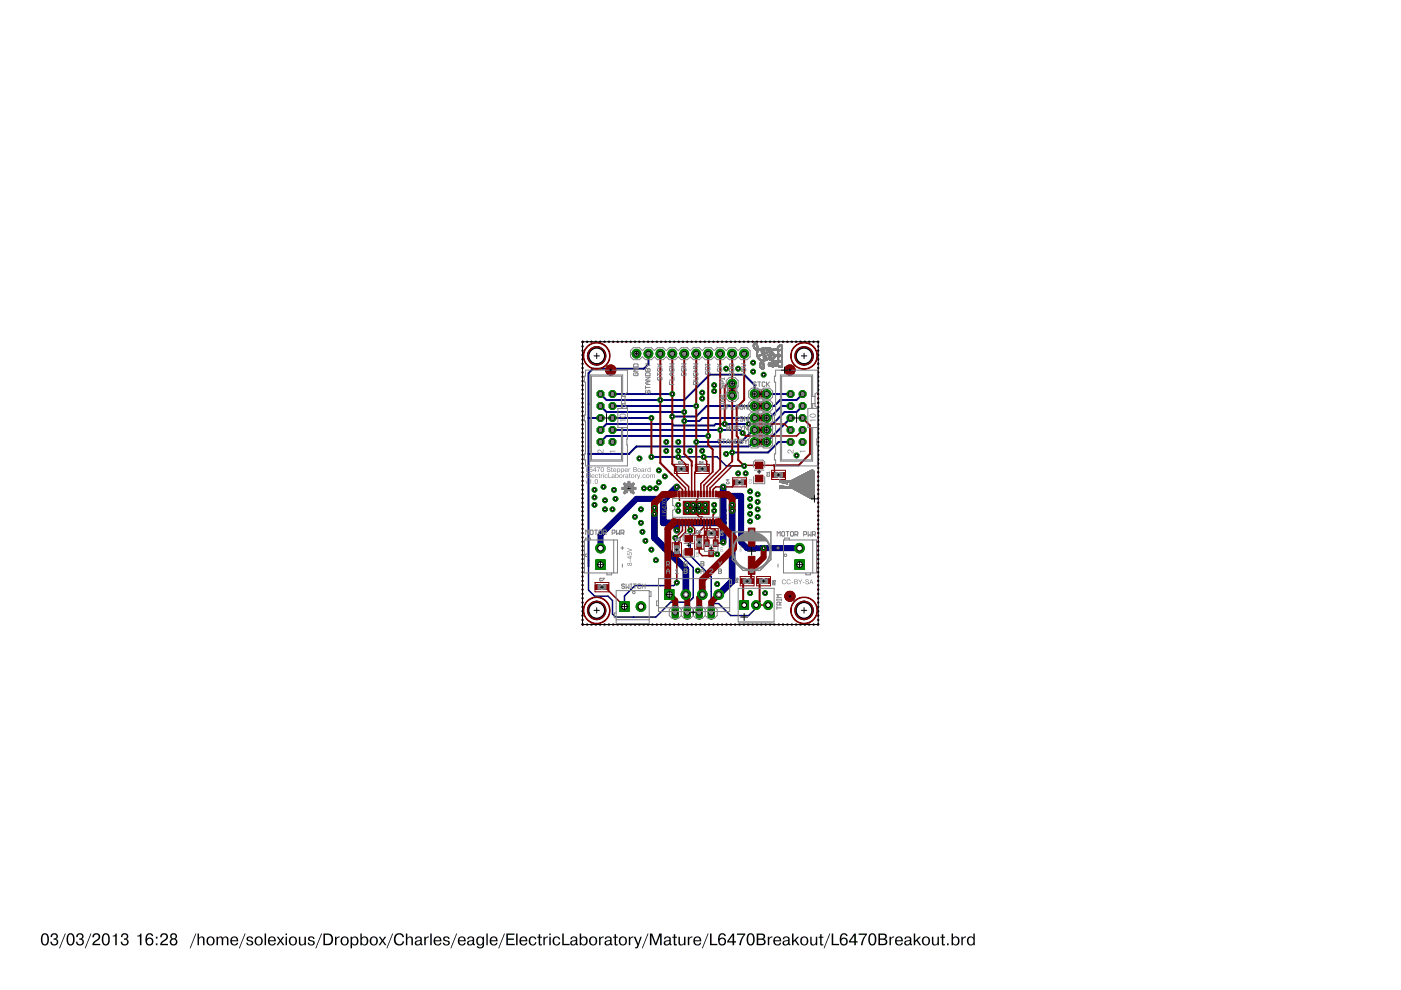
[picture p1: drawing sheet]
<svg xmlns="http://www.w3.org/2000/svg" width="297mm" height="210mm" viewBox="0 0 297 210" stroke-linecap="round" stroke-linejoin="round" font-family="sans-serif">
<path d="M9 198a1.01 1.01 0 0 1 1.2 .2 1.01 1.01 0 0 1 .2 1.2 .89 .89 0 0 1-.9 1.1 .89 .89 0 0 1-.8-1.2v-.7zM9.2 198.3a1.94 1.94 0 0 0 .1 1.9h.2a1.32 1.32 0 0 0 .5-1.5v-.2a.44 .44 0 0 0-.4-.4 .44 .44 0 0 0-.4 .2zM11 198a.71 .71 0 0 1 1.1 0 .71 .71 0 0 1-.2 1.1 .79 .79 0 0 1 0 1.3 .79 .79 0 0 1-1.2-.5v-.2h.3a.53 .53 0 0 0 .5 .6 .53 .53 0 0 0 .5-.6 .53 .53 0 0 0-.6-.5v-.2a.49 .49 0 0 0 .6-.5 .49 .49 0 0 0-.6-.5 .49 .49 0 0 0-.4 .7h-.3zM13.8 197.9h.1l-1.2 3.2h-.2zM14.5 198a1.01 1.01 0 0 1 1.1 .2 1.01 1.01 0 0 1 .2 1.2 .89 .89 0 0 1-.9 1.1 .89 .89 0 0 1-.8-1.2l.1-.7zM14.6 198.3a1.94 1.94 0 0 0 .1 1.9h.3a1.32 1.32 0 0 0 .5-1.5l-.1-.2a.44 .44 0 0 0-.3-.4 .44 .44 0 0 0-.5 .2zM16.5 198a.71 .71 0 0 1 1.1 0 .71 .71 0 0 1-.3 1.1 .79 .79 0 0 1 .1 1.3 .79 .79 0 0 1-1.2-.5l-.1-.2h.3a.53 .53 0 0 0 .5 .6 .53 .53 0 0 0 .6-.6 .53 .53 0 0 0-.7-.5v-.2a.49 .49 0 0 0 .6-.5 .49 .49 0 0 0-.6-.5 .49 .49 0 0 0-.3 .7h-.3zM19.2 197.9h.2l-1.2 3.2h-.2zM19.8 198.1a.85 .85 0 0 1 1.4 .2 .85 .85 0 0 1-.6 1.2l-.6 .6h1.2v.3h-1.6a1.81 1.81 0 0 1 1.2-1.4 .51 .51 0 0 0-.2-.9 .51 .51 0 0 0-.7 .6h-.3zM21.9 198a1.01 1.01 0 0 1 1.2 .2 1.01 1.01 0 0 1 .2 1.2 .89 .89 0 0 1-.9 1.1 .89 .89 0 0 1-.8-1.2v-.7zM22.1 198.3a1.94 1.94 0 0 0 .1 1.9h.2a1.32 1.32 0 0 0 .5-1.5v-.2a.44 .44 0 0 0-.3-.4 .44 .44 0 0 0-.5 .2zM23.9 198.4l.9-.5v2.5h-.4v-1.9h-.5zM25.9 198a.71 .71 0 0 1 1.1 0 .71 .71 0 0 1-.2 1.1 .79 .79 0 0 1 .1 1.3 .79 .79 0 0 1-1.3-.5v-.2h.3a.53 .53 0 0 0 .5 .6 .53 .53 0 0 0 .5-.6 .53 .53 0 0 0-.6-.5v-.2a.49 .49 0 0 0 .6-.5 .49 .49 0 0 0-.6-.5 .49 .49 0 0 0-.3 .7h-.4zM29.1 198.4l.9-.5v2.5h-.3v-1.9h-.6zM31.1 198.1a.8 .8 0 0 1 1.4 .4h-.3a.56 .56 0 0 0-.7-.3 .56 .56 0 0 0-.3 .6l-.1 .2a.83 .83 0 0 1 1.2 .1 .83 .83 0 0 1-.1 1.2 .83 .83 0 0 1-1.2-.2l-.1-.4a2.05 2.05 0 0 1 .2-1.6zM31.2 199.6a.57 .57 0 0 0 1.1 0 .57 .57 0 0 0-1.1 0zM33 200h.4v.4h-.4zM33 198.6h.4v.4h-.4zM34.2 198.1a.85 .85 0 0 1 1.4 .2 .85 .85 0 0 1-.6 1.2l-.7 .6h1.3v.3h-1.6a1.81 1.81 0 0 1 1.1-1.4 .51 .51 0 0 0-.1-.9 .51 .51 0 0 0-.7 .6h-.3zM36.2 198.1a.7 .7 0 0 1 1.1-.1 .7 .7 0 0 1-.1 1.1 .76 .76 0 0 1 .2 1.1 .76 .76 0 0 1-1.2 0 .76 .76 0 0 1 .2-1.1 .63 .63 0 0 1-.2-1zM36.3 199.7a.51 .51 0 0 0 1 0 .51 .51 0 0 0-1 0zM36.4 198.5a.43 .43 0 0 0 .8 0 .43 .43 0 0 0-.8 0zM41.5 197.9h.1l-1.2 3.2h-.2zM41.9 197.9h.3v1a.62 .62 0 0 1 .7-.4 .62 .62 0 0 1 .5 .7v1.2h-.3l-.1-1.3a.47 .47 0 0 0-.6-.3 .47 .47 0 0 0-.2 .6v1h-.3zM43.7 199.5a.95 .95 0 0 1 1.9 0 .95 .95 0 0 1-1.9 0zM44.4 198.8a.86 .86 0 0 0 .2 1.5 .79 .79 0 0 0 .6-.8 .79 .79 0 0 0-.6-.7zM45.9 198.6h.3v.3a.56 .56 0 0 1 .5-.4 .56 .56 0 0 1 .6 .4 .61 .61 0 0 1 .7-.3 .61 .61 0 0 1 .4 .6v1.2h-.3v-1.2a.43 .43 0 0 0-.5-.5 .43 .43 0 0 0-.3 .6v1.1h-.3v-1.4a.42 .42 0 0 0-.6-.2 .42 .42 0 0 0-.2 .5v1.1h-.3zM49 198.8a.85 .85 0 0 1 1.1-.2 .85 .85 0 0 1 .4 1h-1.3a.55 .55 0 0 0 .3 .6 .55 .55 0 0 0 .7-.3h.3a.91 .91 0 0 1-1.3 .4 .91 .91 0 0 1-.3-1.3zM49.3 198.9l-.1 .5h1v-.2a.5 .5 0 0 0-.3-.4 .5 .5 0 0 0-.6 .1zM51.9 197.9h.2l-1.3 3.2h-.1zM52.4 198.7a.76 .76 0 0 1 1.3 .4h-.3a.35 .35 0 0 0-.5-.3 .35 .35 0 0 0-.2 .5l.3 .1a.58 .58 0 0 1 .7 .5 .58 .58 0 0 1-.7 .6 .65 .65 0 0 1-.8-.6h.3a.42 .42 0 0 0 .5 .4 .42 .42 0 0 0 .3-.6l-.3-.1a.59 .59 0 0 1-.6-.3 .59 .59 0 0 1 0-.6zM53.9 199.5a.95 .95 0 0 1 1.9 0 .95 .95 0 0 1-1.9 0zM54.6 198.8a.86 .86 0 0 0 .2 1.5 .79 .79 0 0 0 .6-.8 .79 .79 0 0 0-.6-.7zM56.1 197.9h.3v2.5h-.3zM57 198.8a.85 .85 0 0 1 1.1-.2 .85 .85 0 0 1 .4 1h-1.4a.55 .55 0 0 0 .4 .6 .55 .55 0 0 0 .7-.3h.3a.91 .91 0 0 1-1.3 .4 .91 .91 0 0 1-.3-1.3zM57.3 198.9l-.2 .5h1.1v-.2a.5 .5 0 0 0-.4-.4 .5 .5 0 0 0-.5 .1zM58.7 198.6h.3l.5 .7 .4-.7h.4l-.7 .9 .7 .9h-.3l-.5-.7-.5 .7h-.4l.7-.9zM60.5 198.6h.3v1.8h-.3zM60.5 197.9h.3v.4h-.3zM61.2 199.5a.93 .93 0 0 1 1.8 0 .93 .93 0 0 1-1.8 0zM61.8 198.8a.86 .86 0 0 0 .3 1.5 .79 .79 0 0 0 .5-.8 .79 .79 0 0 0-.5-.7zM63.4 198.6h.3v1.1a.46 .46 0 0 0 .5 .5 .46 .46 0 0 0 .3-.6v-1h.4v1.8h-.4v-.2a.63 .63 0 0 1-.7 .2 .63 .63 0 0 1-.4-.6zM65.4 198.7a.76 .76 0 0 1 1.3 .4h-.3a.35 .35 0 0 0-.4-.3 .35 .35 0 0 0-.3 .5l.3 .1a.58 .58 0 0 1 .7 .5 .58 .58 0 0 1-.7 .6 .65 .65 0 0 1-.8-.6h.3a.42 .42 0 0 0 .5 .4 .42 .42 0 0 0 .4-.6l-.4-.1a.59 .59 0 0 1-.6-.3 .59 .59 0 0 1 0-.6zM68.1 197.9h.2l-1.3 3.2h-.1zM68.6 197.9h.9a1.24 1.24 0 0 1 1.1 1.3 1.24 1.24 0 0 1-1.3 1.2h-.7zM68.9 198.2v1.9a1.03 1.03 0 0 0 1.4-.9 1.03 1.03 0 0 0-1.4-1zM71 198.6h.3v.4l.4-.4 .3-.1v.3a.62 .62 0 0 0-.7 .7v.9h-.3zM72.1 199.5a.95 .95 0 0 1 1.9 0 .95 .95 0 0 1-1.9 0zM72.8 198.8a.86 .86 0 0 0 .3 1.5 .79 .79 0 0 0 .5-.8 .79 .79 0 0 0-.5-.7zM74.3 198.6h.3v.3a.83 .83 0 0 1 1.1-.2 .83 .83 0 0 1 .3 1.1 .74 .74 0 0 1-.6 .6 .74 .74 0 0 1-.8-.3v1h-.3zM74.8 198.9a.71 .71 0 0 0-.2 .9 .71 .71 0 0 0 .9 .3 .76 .76 0 0 0 .2-.8 .76 .76 0 0 0-.7-.5zM76.4 197.9h.3v.9a.83 .83 0 0 1 1.1-.1 .83 .83 0 0 1 .3 1.1 .76 .76 0 0 1-.6 .6 .76 .76 0 0 1-.8-.2v.2h-.3zM76.8 199a.75 .75 0 0 0-.1 .8 .75 .75 0 0 0 .6 .5 .75 .75 0 0 0 .5-.9 .75 .75 0 0 0-.7-.6zM78.3 199.5a.95 .95 0 0 1 1.9 0 .95 .95 0 0 1-1.9 0zM79 198.8a.86 .86 0 0 0 .2 1.5 .79 .79 0 0 0 .6-.8 .79 .79 0 0 0-.6-.7zM80.3 198.6h.3l.5 .7 .5-.7h.3l-.6 .9 .6 .9h-.3l-.5-.7-.5 .7h-.3l.6-.9zM83.2 197.9h.2l-1.3 3.2h-.2zM83.8 198.2a1.08 1.08 0 0 1 1.1-.3 1.08 1.08 0 0 1 .8 .8h-.4a.78 .78 0 0 0-1-.5 .78 .78 0 0 0-.4 1 .78 .78 0 0 0 .5 1 .78 .78 0 0 0 1-.6h.3a1.15 1.15 0 0 1-1.5 .8 1.15 1.15 0 0 1-.6-1.6zM86.1 197.9h.3v1a.62 .62 0 0 1 .7-.4 .62 .62 0 0 1 .4 .7v1.2h-.3v-1.3a.47 .47 0 0 0-.6-.3 .47 .47 0 0 0-.2 .6v1h-.3zM88.2 198.7a.74 .74 0 0 1 .7-.2 .74 .74 0 0 1 .5 .6v1l.2 .3h-.4v-.2a.61 .61 0 0 1-.8 .3 .61 .61 0 0 1-.4-.8 .61 .61 0 0 1 .8-.3 .33 .33 0 0 0 .3-.5 .33 .33 0 0 0-.5-.1l-.3 .3h-.3zM88.3 199.7l-.1 .3a.51 .51 0 0 0 .7 .1 .51 .51 0 0 0 .2-.6zM90 198.6h.3v.4l.4-.4 .2-.1v.3a.62 .62 0 0 0-.6 .7v.9h-.3zM91.2 197.9h.3v2.5h-.3zM92.1 198.8a.85 .85 0 0 1 1.1-.2 .85 .85 0 0 1 .4 1h-1.4a.55 .55 0 0 0 .4 .6 .55 .55 0 0 0 .7-.3h.3a.91 .91 0 0 1-1.3 .4 .91 .91 0 0 1-.3-1.3zM92.4 198.9l-.2 .5h1.1v-.2a.5 .5 0 0 0-.3-.4 .5 .5 0 0 0-.6 .1zM94.1 198.7a.76 .76 0 0 1 1.2 .4h-.3a.35 .35 0 0 0-.4-.3 .35 .35 0 0 0-.2 .5l.2 .1a.58 .58 0 0 1 .8 .5 .58 .58 0 0 1-.8 .6 .65 .65 0 0 1-.7-.6h.3a.42 .42 0 0 0 .5 .4 .42 .42 0 0 0 .3-.6l-.3-.1a.59 .59 0 0 1-.6-.3 .59 .59 0 0 1 0-.6zM96.7 197.9h.2l-1.2 3.2h-.2zM97.3 198.8a.85 .85 0 0 1 1-.2 .85 .85 0 0 1 .4 1h-1.3a.55 .55 0 0 0 .4 .6 .55 .55 0 0 0 .6-.3h.3a.91 .91 0 0 1-1.3 .4 .91 .91 0 0 1-.2-1.3zM97.6 198.9l-.2 .5h1v-.2a.5 .5 0 0 0-.3-.4 .5 .5 0 0 0-.5 .1zM99.3 198.7a.74 .74 0 0 1 .7-.2 .74 .74 0 0 1 .5 .6v1l.2 .3h-.4l-.1-.2a.61 .61 0 0 1-.7 .3 .61 .61 0 0 1-.4-.8 .61 .61 0 0 1 .8-.3 .33 .33 0 0 0 .3-.5 .33 .33 0 0 0-.6-.1l-.2 .3h-.3zM99.4 199.7l-.1 .3a.51 .51 0 0 0 .7 .1 .51 .51 0 0 0 .2-.6zM101.2 198.8a.74 .74 0 0 1 1.1 .1v-.3h.3v1.8a.81 .81 0 0 1-.7 .7 .81 .81 0 0 1-.8-.5h.3a.54 .54 0 0 0 .7 .2 .54 .54 0 0 0 .2-.7 .75 .75 0 0 1-.9 .3 .75 .75 0 0 1-.4-.9zM101.5 198.9a.81 .81 0 0 0-.2 .8 .81 .81 0 0 0 .6 .6 .82 .82 0 0 0 .4-.8 .82 .82 0 0 0-.5-.7zM103.1 197.9h.3v2.5h-.3zM104 198.8a.85 .85 0 0 1 1.1-.2 .85 .85 0 0 1 .4 1h-1.4a.55 .55 0 0 0 .4 .6 .55 .55 0 0 0 .7-.3h.3a.91 .91 0 0 1-1.3 .4 .91 .91 0 0 1-.3-1.3zM104.3 198.9l-.2 .5h1.1v-.2a.5 .5 0 0 0-.4-.4 .5 .5 0 0 0-.5 .1zM106.9 197.9h.2l-1.3 3.2h-.2zM107.4 197.9h1.7v.3h-1.4v.8h1.3v.3h-1.3v.8h1.4v.3h-1.7zM109.4 197.9h.3v2.5h-.3zM110.3 198.8a.85 .85 0 0 1 1.1-.2 .85 .85 0 0 1 .4 1h-1.3a.55 .55 0 0 0 .3 .6 .55 .55 0 0 0 .7-.3h.3a.91 .91 0 0 1-1.3 .4 .91 .91 0 0 1-.3-1.3zM110.6 198.9l-.1 .5h1v-.2a.5 .5 0 0 0-.3-.4 .5 .5 0 0 0-.6 .1zM112.4 198.7a.79 .79 0 0 1 .8-.2 .79 .79 0 0 1 .5 .7h-.3a.55 .55 0 0 0-.7-.4 .55 .55 0 0 0-.3 .8 .51 .51 0 0 0 .4 .6 .51 .51 0 0 0 .6-.4h.3a.86 .86 0 0 1-1.1 .6 .86 .86 0 0 1-.5-1.2zM114.2 198.1h.3v.5h.4v.2h-.4v1.3l.4 .1a.34 .34 0 0 1-.4 .3 .34 .34 0 0 1-.3-.4v-1.3h-.3v-.2h.3zM115.2 198.6h.3v.4l.4-.4 .3-.1v.3a.62 .62 0 0 0-.7 .7v.9h-.3zM116.5 198.6h.3v1.8h-.3zM116.5 197.9h.3v.4h-.3zM117.4 198.7a.79 .79 0 0 1 .8-.2 .79 .79 0 0 1 .6 .7h-.3a.55 .55 0 0 0-.8-.4 .55 .55 0 0 0-.2 .8 .51 .51 0 0 0 .4 .6 .51 .51 0 0 0 .6-.4h.3a.86 .86 0 0 1-1.2 .6 .86 .86 0 0 1-.4-1.2zM119.2 197.9h.3v2.2h1.3v.3h-1.6zM121.1 198.7a.74 .74 0 0 1 .8-.2 .74 .74 0 0 1 .5 .6v1l.2 .3h-.4l-.1-.2a.61 .61 0 0 1-.8 .3 .61 .61 0 0 1-.3-.8 .61 .61 0 0 1 .7-.3 .33 .33 0 0 0 .3-.5 .33 .33 0 0 0-.5-.1l-.3 .3h-.3zM121.2 199.7v.3a.51 .51 0 0 0 .7 .1 .51 .51 0 0 0 .2-.6zM122.9 197.9h.3v.9a.83 .83 0 0 1 1.1-.1 .83 .83 0 0 1 .3 1.1 .76 .76 0 0 1-.6 .6 .76 .76 0 0 1-.8-.2v.2h-.3zM123.3 199a.75 .75 0 0 0-.1 .8 .75 .75 0 0 0 .6 .5 .75 .75 0 0 0 .5-.9 .75 .75 0 0 0-.7-.6zM124.8 199.5a.95 .95 0 0 1 1.9 0 .95 .95 0 0 1-1.9 0zM125.5 198.8a.86 .86 0 0 0 .2 1.5 .79 .79 0 0 0 .6-.8 .79 .79 0 0 0-.5-.7zM127 198.6h.3v.4l.4-.4 .3-.1v.3a.62 .62 0 0 0-.7 .7v.9h-.3zM128.4 198.7a.74 .74 0 0 1 .8-.2 .74 .74 0 0 1 .5 .6v1l.1 .3h-.3l-.1-.2a.61 .61 0 0 1-.8 .3 .61 .61 0 0 1-.4-.8 .61 .61 0 0 1 .8-.3 .33 .33 0 0 0 .3-.5 .33 .33 0 0 0-.5-.1l-.3 .3h-.3zM128.5 199.7v.3a.51 .51 0 0 0 .7 .1 .51 .51 0 0 0 .2-.6zM130.3 198.1h.3v.5h.4v.2h-.4v1.3l.4 .1a.34 .34 0 0 1-.4 .3 .34 .34 0 0 1-.3-.4v-1.3h-.3v-.2h.3zM131.1 199.5a.95 .95 0 0 1 1.9 0 .95 .95 0 0 1-1.9 0zM131.8 198.8a.86 .86 0 0 0 .3 1.5 .79 .79 0 0 0 .5-.8 .79 .79 0 0 0-.5-.7zM133.3 198.6h.3v.4l.4-.4 .3-.1v.3a.62 .62 0 0 0-.7 .7v.9h-.3zM134.4 198.6h.3l.6 1.5 .5-1.5h.3l-.8 2.1-.2 .3-.4 .1v-.3h.2l.2-.4zM137.3 197.9h.2l-1.2 3.2h-.2zM137.8 197.9h.5l.7 2.1 .8-2.1h.5v2.5h-.3v-2.1l-.8 2.1h-.3l-.8-2.1v2.1h-.3zM141 198.7a.74 .74 0 0 1 .7-.2 .74 .74 0 0 1 .5 .6v1l.2 .3h-.4l-.1-.2a.61 .61 0 0 1-.7 .3 .61 .61 0 0 1-.4-.8 .61 .61 0 0 1 .8-.3 .33 .33 0 0 0 .3-.5 .33 .33 0 0 0-.6-.1l-.2 .3h-.3zM141.1 199.7l-.1 .3a.51 .51 0 0 0 .7 .1 .51 .51 0 0 0 .2-.6zM142.9 198.1h.3v.5h.3v.2h-.3v1.3l.3 .1a.34 .34 0 0 1-.3 .3 .34 .34 0 0 1-.3-.4v-1.3h-.4v-.2h.4zM143.8 198.6h.3v1.1a.46 .46 0 0 0 .6 .5 .46 .46 0 0 0 .3-.6v-1h.3v1.8h-.3v-.2a.63 .63 0 0 1-.7 .2 .63 .63 0 0 1-.5-.6zM145.8 198.6h.3v.4l.4-.4 .3-.1v.3a.62 .62 0 0 0-.7 .7v.9h-.3zM147.2 198.8a.85 .85 0 0 1 1-.2 .85 .85 0 0 1 .5 1h-1.4a.55 .55 0 0 0 .4 .6 .55 .55 0 0 0 .7-.3h.3a.91 .91 0 0 1-1.3 .4 .91 .91 0 0 1-.3-1.3zM147.5 198.9l-.2 .5h1.1l-.1-.2a.5 .5 0 0 0-.3-.4 .5 .5 0 0 0-.5 .1zM150.1 197.9h.1l-1.2 3.2h-.2zM150.5 197.9h.4v2.2h1.2v.3h-1.6zM152.5 198.1a.8 .8 0 0 1 1.4 .4h-.3a.56 .56 0 0 0-.7-.3 .56 .56 0 0 0-.3 .6v.2a.83 .83 0 0 1 1.2 .1 .83 .83 0 0 1-.2 1.2 .83 .83 0 0 1-1.2-.2l-.1-.4a2.05 2.05 0 0 1 .2-1.6zM152.6 199.6a.57 .57 0 0 0 1.1 0 .57 .57 0 0 0-1.1 0zM155.3 197.9h.3v1.7h.4v.2h-.4v.6h-.3v-.6h-1.1v-.2zM155.3 198.4l-.8 1.2h.8zM156.2 197.9h1.8l-.7 1.4-.2 1.1h-.4l.1-.5 .4-.9 .5-.8h-1.5zM158.7 198a1.01 1.01 0 0 1 1.1 .2 1.01 1.01 0 0 1 .2 1.2 .89 .89 0 0 1-.9 1.1 .89 .89 0 0 1-.8-1.2l.1-.7zM158.8 198.3a1.94 1.94 0 0 0 .1 1.9h.2a1.32 1.32 0 0 0 .5-1.5v-.2a.44 .44 0 0 0-.3-.4 .44 .44 0 0 0-.5 .2zM160.4 197.9h1.1a.6 .6 0 0 1 .7 .5 .6 .6 0 0 1-.4 .7 .68 .68 0 0 1 .5 .9 .68 .68 0 0 1-.8 .4h-1.1zM160.8 199.3v.8h.7a.43 .43 0 0 0 .5-.3 .43 .43 0 0 0-.2-.5zM160.8 198.2v.8l1-.2v-.5zM162.8 198.6h.3v.4l.4-.4 .3-.1v.3a.62 .62 0 0 0-.7 .7v.9h-.3zM164.2 198.8a.85 .85 0 0 1 1-.2 .85 .85 0 0 1 .4 1h-1.3a.55 .55 0 0 0 .4 .6 .55 .55 0 0 0 .6-.3h.3a.91 .91 0 0 1-1.3 .4 .91 .91 0 0 1-.3-1.3zM164.5 198.9l-.2 .5h1v-.2a.5 .5 0 0 0-.3-.4 .5 .5 0 0 0-.5 .1zM166.2 198.7a.74 .74 0 0 1 .7-.2 .74 .74 0 0 1 .5 .6v1l.2 .3h-.4l-.1-.2a.61 .61 0 0 1-.8 .3 .61 .61 0 0 1-.3-.8 .61 .61 0 0 1 .8-.3 .33 .33 0 0 0 .2-.5 .33 .33 0 0 0-.5-.1l-.2 .3h-.3zM166.3 199.7l-.1 .3a.51 .51 0 0 0 .7 .1 .51 .51 0 0 0 .2-.6zM167.9 197.9h.3v1.6l.9-.9h.3l-.7 .7 .8 1.1h-.3l-.7-.9-.3 .3v.6h-.3zM169.6 199.5a.95 .95 0 0 1 1.9 0 .95 .95 0 0 1-1.9 0zM170.3 198.8a.86 .86 0 0 0 .2 1.5 .79 .79 0 0 0 .6-.8 .79 .79 0 0 0-.6-.7zM171.8 198.6h.3v1.1a.46 .46 0 0 0 .5 .5 .46 .46 0 0 0 .4-.6v-1h.3v1.8h-.3v-.2a.63 .63 0 0 1-.8 .2 .63 .63 0 0 1-.4-.6zM173.9 198.1h.3v.5h.4v.2h-.4v1.3l.4 .1a.34 .34 0 0 1-.4 .3 .34 .34 0 0 1-.3-.4v-1.3h-.3v-.2h.3zM175.9 197.9h.1l-1.2 3.2h-.2zM176.3 197.9h.4v2.2h1.2v.3h-1.6zM178.3 198.1a.8 .8 0 0 1 1.4 .4h-.3a.56 .56 0 0 0-.7-.3 .56 .56 0 0 0-.3 .6v.2a.83 .83 0 0 1 1.2 .1 .83 .83 0 0 1-.2 1.2 .83 .83 0 0 1-1.2-.2l-.1-.4a2.05 2.05 0 0 1 .2-1.6zM178.4 199.6a.57 .57 0 0 0 1.1 0 .57 .57 0 0 0-1.1 0zM181.1 197.9h.4v1.7h.3v.2h-.3v.6h-.4v-.6h-1.1v-.2zM181.1 198.4l-.8 1.2h.8zM182 197.9h1.8l-.7 1.4-.2 1.1h-.4l.1-.5 .4-.9 .5-.8h-1.5zM184.5 198a1.01 1.01 0 0 1 1.1 .2 1.01 1.01 0 0 1 .2 1.2 .89 .89 0 0 1-.9 1.1 .89 .89 0 0 1-.8-1.2l.1-.7zM184.6 198.3a1.94 1.94 0 0 0 .1 1.9h.2a1.32 1.32 0 0 0 .5-1.5v-.2a.44 .44 0 0 0-.3-.4 .44 .44 0 0 0-.5 .2zM186.2 197.9h1.1a.6 .6 0 0 1 .7 .5 .6 .6 0 0 1-.4 .7h.1a.68 .68 0 0 1 .5 .9 .68 .68 0 0 1-.9 .4h-1.1zM186.6 199.3v.8h.7a.43 .43 0 0 0 .5-.3 .43 .43 0 0 0-.2-.5zM186.6 198.2v.8l1-.2v-.5zM188.6 198.6h.3v.4l.4-.4 .3-.1v.3a.62 .62 0 0 0-.7 .7v.9h-.3zM190 198.8a.85 .85 0 0 1 1-.2 .85 .85 0 0 1 .4 1h-1.3a.55 .55 0 0 0 .4 .6 .55 .55 0 0 0 .6-.3h.3a.91 .91 0 0 1-1.3 .4 .91 .91 0 0 1-.3-1.3zM190.3 198.9l-.2 .5h1v-.2a.5 .5 0 0 0-.3-.4 .5 .5 0 0 0-.5 .1zM192 198.7a.74 .74 0 0 1 .7-.2 .74 .74 0 0 1 .5 .6v1l.2 .3h-.4l-.1-.2a.61 .61 0 0 1-.8 .3 .61 .61 0 0 1-.3-.8 .61 .61 0 0 1 .8-.3 .33 .33 0 0 0 .2-.5 .33 .33 0 0 0-.5-.1l-.2 .3h-.3zM192.1 199.7l-.1 .3a.51 .51 0 0 0 .7 .1 .51 .51 0 0 0 .2-.6zM193.7 197.9h.3v1.6l.9-.9h.3l-.7 .7 .8 1.1h-.3l-.7-.9-.3 .3v.6h-.3zM195.4 199.5a.95 .95 0 0 1 1.9 0 .95 .95 0 0 1-1.9 0zM196.1 198.8a.86 .86 0 0 0 .2 1.5 .79 .79 0 0 0 .6-.8 .79 .79 0 0 0-.6-.7zM197.6 198.6h.3v1.1a.46 .46 0 0 0 .5 .5 .46 .46 0 0 0 .4-.6v-1h.3v1.8h-.3v-.2a.63 .63 0 0 1-.8 .2 .63 .63 0 0 1-.4-.6zM199.7 198.1h.3v.5h.4v.2h-.4v1.3l.4 .1a.34 .34 0 0 1-.4 .3 .34 .34 0 0 1-.3-.4v-1.3h-.3v-.2h.3zM200.8 200h.3v.4h-.3zM201.8 197.9h.3v.9a.83 .83 0 0 1 1-.1 .83 .83 0 0 1 .3 1.1 .76 .76 0 0 1-.5 .6 .76 .76 0 0 1-.9-.2l.1 .2h-.3zM202.2 199a.75 .75 0 0 0-.2 .8 .75 .75 0 0 0 .6 .5 .75 .75 0 0 0 .6-.9 .75 .75 0 0 0-.8-.6zM203.8 198.6h.3v.4l.4-.4 .3-.1v.3a.62 .62 0 0 0-.7 .7v.9h-.3zM205.3 198.7l.7-.1 .4 .2v-.9h.3v2.5h-.3v-.2a.88 .88 0 0 1-1.2 0 .88 .88 0 0 1-.1-1.2zM205.5 198.9a.8 .8 0 0 0-.2 .8 .8 .8 0 0 0 .7 .5 .76 .76 0 0 0 .4-.8 .76 .76 0 0 0-.7-.6z" fill="#000"/>
<g fill="#000080" stroke="#000080" stroke-width=".21">
<path d="M126.4 127.5a1.9 1.9 0 0 1 2.1 1.9 1.9 1.9 0 0 1-2.1 1.9v-.1a1.81 1.81 0 0 0 1.9-1.8 1.81 1.81 0 0 0-1.9-1.8z" fill-rule="evenodd"/>
<path d="M125 128.2l.9-.6 .7-.1v.1a1.81 1.81 0 0 0-1.9 1.8 1.81 1.81 0 0 0 1.9 1.8v.1a1.91 1.91 0 0 1-1.9-1 1.91 1.91 0 0 1 .3-2.1z" fill-rule="evenodd"/>
<path d="M170.4 127.5a1.9 1.9 0 0 1 2 1.9 1.9 1.9 0 0 1-2 1.9v-.1a1.81 1.81 0 0 0 1.8-1.8 1.81 1.81 0 0 0-1.8-1.8z" fill-rule="evenodd"/>
<path d="M169 128.2l.9-.6 .6-.1 .1 .1a1.81 1.81 0 0 0-1.9 1.8 1.81 1.81 0 0 0 1.9 1.8v.1a1.91 1.91 0 0 1-1.9-1 1.91 1.91 0 0 1 .3-2.1z" fill-rule="evenodd"/>
<path d="M126.4 73.6a1.9 1.9 0 0 1 2.1 1.8 1.9 1.9 0 0 1-2.1 1.9 1.81 1.81 0 0 0 1.9-1.9 1.81 1.81 0 0 0-1.9-1.8z" fill-rule="evenodd"/>
<path d="M125 74.2l.9-.6 .7-.1v.1a1.81 1.81 0 0 0-1.9 1.8 1.81 1.81 0 0 0 1.9 1.9 1.89 1.89 0 0 1-1.9-1 1.89 1.89 0 0 1 .3-2.1z" fill-rule="evenodd"/>
<path d="M170.4 73.6a1.9 1.9 0 0 1 2 1.8 1.9 1.9 0 0 1-2 1.9 1.81 1.81 0 0 0 1.8-1.9 1.81 1.81 0 0 0-1.8-1.8z" fill-rule="evenodd"/>
<path d="M169 74.2l.9-.6 .6-.1 .1 .1a1.81 1.81 0 0 0-1.9 1.8 1.81 1.81 0 0 0 1.9 1.9 1.89 1.89 0 0 1-1.9-1 1.89 1.89 0 0 1 .3-2.1z" fill-rule="evenodd"/>
</g>
<path d="M143.8 96.9h8.3l1.9 1.9h3.8M143.2 114v2.5l3.8 3.9v6.3l-1 1h-3.8l-3.1 3.1h-8.6l-.6-.6v-2.9l-1-.9h-2.9l-1.2-1.3v-5.1M146.3 112.4v5.4l4.5 4.5v5l.6 .7h1l2.5 2.5h3.8l1.6-1.6v-.6M143.5 123.5l-.6 .7h-8.3l-2.2 2.2v2.2" fill="none" stroke="#000080" stroke-width=".32"/>
<g fill="none" stroke="#000080" stroke-width=".42">
<path d="M123.5 73.4v.1M123.5 74.3v.1M123.5 75.2v.1M123.5 76.1v.1M123.5 77.1v.1M123.5 78v.1M123.5 78.9v.1M123.5 79.8v.1M123.6 72.5l-.1 .1M124.4 72.5h.1M125.3 72.5h.2M126.3 72.5h.1"/>
<path d="M127.2 72.5h.1M128.1 72.5h.1M129.1 72.5h.1M130 72.5h.1M130.9 72.5h.1M131.8 72.5h.1M132.7 72.5h.1M133.7 72.5h.1M134.6 72.5h.1M135.5 72.5h.1M136.4 72.5h.1M137.4 72.5h.1"/>
<path d="M137.5 75v2.2l-1 1h-10.8l-.9 .9v40.9M138.3 72.5h.1M139.2 72.5h.1M140.1 72.5h.1M141.1 72.5h.1M142 72.5h.1M142.9 72.5h.1M143.8 72.5h.1M144.7 72.5h.1M145.7 72.5h.1M146.6 72.5h.1M147.5 72.5h.1"/>
<path d="M148.4 72.5h.1M149.4 72.5h.1M150.3 72.5h.1M151.2 72.5h.1M152.1 72.5h.1M153.1 72.5h.1M154 72.5h.1M154.9 72.5h.1M155.8 72.5h.1M156.7 72.5h.1M157.7 72.5h.1M158.6 72.5h.1"/>
<path d="M159.5 72.5h.1M160.4 72.5h.1M161.4 72.5h.1M162.3 72.5h.1M163.2 72.5h.1M164.1 72.5h.1M165.1 72.5h.1M166 72.5h.1M166.9 72.5h.1M167.8 72.5h.1M168.7 72.5h.2M169.7 72.5h.1"/>
<path d="M170.6 72.5h.1M171.5 72.5h.1M172.4 72.5h.2M173.4 72.5l.1 .1M173.5 73.4v.1M173.5 74.3v.1M173.5 75.2v.1M173.5 76.1v.1M173.5 77.1v.1M173.5 78v.1M173.5 78.9v.1M173.5 79.8v.1"/>
<path d="M123.5 80.8v.1M123.5 81.7v.1M123.5 82.6v.1M123.5 83.5v.1M123.5 84.4v.1M123.5 85.3v.1M123.5 86.3v.1M123.5 87.2v.1M123.5 88.1v.1M123.5 89v.1M123.5 90v.1M123.5 90.9v.1"/>
<path d="M123.5 91.8v.1M123.5 92.7v.1M123.5 93.6v.1M123.5 94.6v.1M123.5 95.5v.1M123.5 96.4v.1M123.5 97.3v.1M123.5 98.2v.1M123.5 99.2v.1M124.8 88.6h2.5M127.3 83.5l1.3 1.3h16.5l5.4-5.4h7.3l2.2 2.3v1.8M127.3 86.1l1.3 1.3h16.5"/>
<path d="M129.9 88.6h8.2M129.9 83.5h12.6M129.9 86.1h17.7M129.9 91.2h26.9l.7 .6M138.1 96.9h5.7M150.2 92.4h-21.6l-1.3 1.3M158.7 89.9h-7l-.3 .3h-8.5l-.4-.3h-13.9l-1.3 1.3M160 88.6h-11.1l-.6 .7h-3.2M160 91.2h-.3l-2.6 2.5h-9.5M160 93.7h-.3l-1 1h-23.8l-1.6 1.5h-8.5M160 86.1h-10.2l-2.2 2.2h-5.1M162.5 83.5h5.1"/>
<path d="M167.6 86.1h-1.9l-2.5 2.5h-.7M167.6 93.7h-2.5l-2.2 2.2h-7.7M167.6 88.6l-5.1 5.1M170.2 83.5l-1.3 1.3h-3.5l-1.3 1.3h-1.6M170.2 86.1l-1.3 1.3h-2.6l-3.8 3.8M173.5 80.8v.1M173.5 81.7v.1M173.5 82.6v.1M173.5 83.5v.1M173.5 84.4v.1M173.5 85.3v.1M173.5 86.3v.1"/>
<path d="M173.5 87.2v.1M173.5 88.1v.1M173.5 89v.1M173.5 90v.1M173.5 90.9v.1M173.5 91.8v.1M173.5 92.7v.1M173.5 93.6v.1M173.5 94.6v.1M173.5 95.5v.1M173.5 96.4v.1M173.5 97.3v.1"/>
<path d="M173.5 98.2v.1M173.5 99.2v.1M123.5 100.1v.1M123.5 101v.1M123.5 101.9v.1M123.5 102.8v.2M123.5 103.8v.1M123.5 104.7v.1M123.5 105.6v.1M123.5 106.5v.1M123.5 107.4v.1M123.5 108.4v.1"/>
<path d="M123.5 109.3v.1M123.5 110.2v.1M123.5 111.1v.1M123.5 112.1v.1M123.5 113v.1M123.5 113.9v.1M123.5 114.8v.1M123.5 115.7v.1M123.5 116.6v.2M123.5 117.6v.1M123.5 118.5v.1M123.5 119.4v.1"/>
<path d="M173.5 100.1v.1M173.5 101v.1M173.5 101.9v.1M173.5 102.8v.2M173.5 103.8v.1M173.5 104.7v.1M173.5 105.6v.1M173.5 106.5v.1M173.5 107.4v.1M173.5 108.4v.1M173.5 109.3v.1M173.5 110.2v.1"/>
<path d="M173.5 111.1v.1M173.5 112.1v.1M173.5 113v.1M173.5 113.9v.1M173.5 114.8v.1M173.5 115.7v.1M173.5 116.6v.2M173.5 117.6v.1M173.5 118.5v.1M173.5 119.4v.1M123.5 132.3l.1 .1M123.5 120.3v.1"/>
<path d="M123.5 121.3v.1M123.5 122.2v.1M123.5 123.1v.1M123.5 124v.1M123.5 124.9v.2M123.5 125.9v.1M123.5 126.8v.1M123.5 127.7v.1M123.5 128.6v.1M123.5 129.5v.1M123.5 130.5v.1M123.5 131.4v.1"/>
<path d="M124.4 132.4h.1M125.3 132.4h.2M126.3 132.4h.1M127.2 132.4h.1M128.1 132.4h.1M129.1 132.4h.1M130 132.4h.1M130.9 132.4h.1M131.8 132.4h.1M132.7 132.4h.1M133.7 132.4h.1M134.6 132.4h.1"/>
<path d="M135.5 132.4h.1M136.4 132.4h.1M137.4 132.4h.1M138.3 132.4h.1M139.2 132.4h.1M140.1 132.4h.1M141.1 132.4h.1M142 132.4h.1M142.9 132.4h.1M143.8 132.4h.1M144.7 132.4h.1M145.7 132.4h.1"/>
<path d="M146.6 132.4h.1M147.5 132.4h.1M148.4 132.4h.1M149.4 132.4h.1M150.3 132.4h.1M151.2 132.4h.1M152.1 132.4h.1M153.1 132.4h.1M154 132.4h.1M154.9 132.4h.1M155.8 132.4h.1M156.7 132.4h.1"/>
<path d="M157.7 132.4h.1M158.6 132.4h.1M159.5 132.4h.1M160.4 132.4h.1M161.4 132.4h.1M162.3 132.4h.1M163.2 132.4h.1M164.1 132.4h.1M165.1 132.4h.1M166 132.4h.1M166.9 132.4h.1M167.8 132.4h.1"/>
<path d="M168.7 132.4h.2M169.7 132.4h.1M170.6 132.4h.1M171.5 132.4h.1M172.4 132.4h.2M173.5 132.3l-.1 .1M173.5 120.3v.1M173.5 121.3v.1M173.5 122.2v.1M173.5 123.1v.1M173.5 124v.1M173.5 124.9v.2"/>
<path d="M173.5 125.9v.1M173.5 126.8v.1M173.5 127.7v.1M173.5 128.6v.1M173.5 129.5v.1M173.5 130.5v.1M173.5 131.4v.1"/>
</g>
<path d="M138.7 107.7v6.3l6.7 6.7v5.4M140.6 105.8l.2 .1M143.5 110.8v1.6M143.5 103.2l-2.9 2.9v4.7h12.7M153.3 103.2v11.8M155.2 107v16.2l-2.8 2.9" fill="none" stroke="#000080" stroke-width="1.4"/>
<path d="M140.6 105.8h-5.7l-7.6 7.6v2.8M153.3 105.1h3.8v9.9l1.3 1.2h11.1" fill="none" stroke="#000080" stroke-width="1.3"/>
<circle cx="134.9" cy="75" r=".93" fill="#008000" stroke="#008000" stroke-width=".21"/>
<circle cx="134.9" cy="75" r=".51" fill="#fff" stroke="#000" stroke-width=".21"/>
<circle cx="137.5" cy="75" r=".93" fill="#008000" stroke="#008000" stroke-width=".21"/>
<circle cx="137.5" cy="75" r=".51" fill="#fff" stroke="#000" stroke-width=".21"/>
<circle cx="140" cy="75" r=".93" fill="#008000" stroke="#008000" stroke-width=".21"/>
<circle cx="140" cy="75" r=".51" fill="#fff" stroke="#000" stroke-width=".21"/>
<circle cx="142.5" cy="75" r=".93" fill="#008000" stroke="#008000" stroke-width=".21"/>
<circle cx="142.5" cy="75" r=".51" fill="#fff" stroke="#000" stroke-width=".21"/>
<circle cx="145.1" cy="75" r=".93" fill="#008000" stroke="#008000" stroke-width=".21"/>
<circle cx="145.1" cy="75" r=".51" fill="#fff" stroke="#000" stroke-width=".21"/>
<circle cx="147.6" cy="75" r=".93" fill="#008000" stroke="#008000" stroke-width=".21"/>
<circle cx="147.6" cy="75" r=".51" fill="#fff" stroke="#000" stroke-width=".21"/>
<circle cx="150.2" cy="75" r=".93" fill="#008000" stroke="#008000" stroke-width=".21"/>
<circle cx="150.2" cy="75" r=".51" fill="#fff" stroke="#000" stroke-width=".21"/>
<circle cx="152.7" cy="75" r=".93" fill="#008000" stroke="#008000" stroke-width=".21"/>
<circle cx="152.7" cy="75" r=".51" fill="#fff" stroke="#000" stroke-width=".21"/>
<circle cx="155.2" cy="75" r=".93" fill="#008000" stroke="#008000" stroke-width=".21"/>
<circle cx="155.2" cy="75" r=".51" fill="#fff" stroke="#000" stroke-width=".21"/>
<circle cx="157.8" cy="75" r=".93" fill="#008000" stroke="#008000" stroke-width=".21"/>
<circle cx="157.8" cy="75" r=".51" fill="#fff" stroke="#000" stroke-width=".21"/>
<path d="M126.3 118.7h2v2h-2z" fill="#008000" stroke="#008000" stroke-width=".21"/>
<circle cx="127.3" cy="119.7" r=".59" fill="#fff" stroke="#000" stroke-width=".21"/>
<circle cx="127.3" cy="116.2" r="1.02" fill="#008000" stroke="#008000" stroke-width=".21"/>
<circle cx="127.3" cy="116.2" r=".59" fill="#fff" stroke="#000" stroke-width=".21"/>
<path d="M131.4 127.6h2v2h-2z" fill="#008000" stroke="#008000" stroke-width=".21"/>
<circle cx="132.4" cy="128.6" r=".59" fill="#fff" stroke="#000" stroke-width=".21"/>
<circle cx="135.9" cy="128.6" r="1.02" fill="#008000" stroke="#008000" stroke-width=".21"/>
<circle cx="135.9" cy="128.6" r=".59" fill="#fff" stroke="#000" stroke-width=".21"/>
<path d="M156.8 127.4h1.9v1.8h-1.9z" fill="#008000" stroke="#008000" stroke-width=".21"/>
<circle cx="157.8" cy="128.3" r=".51" fill="#fff" stroke="#000" stroke-width=".21"/>
<circle cx="160.3" cy="128.3" r=".93" fill="#008000" stroke="#008000" stroke-width=".21"/>
<circle cx="160.3" cy="128.3" r=".51" fill="#fff" stroke="#000" stroke-width=".21"/>
<circle cx="162.9" cy="128.3" r=".93" fill="#008000" stroke="#008000" stroke-width=".21"/>
<circle cx="162.9" cy="128.3" r=".51" fill="#fff" stroke="#000" stroke-width=".21"/>
<path d="M140.9 125.1h2v2h-2z" fill="#008000" stroke="#008000" stroke-width=".21"/>
<circle cx="141.9" cy="126.1" r=".59" fill="#fff" stroke="#000" stroke-width=".21"/>
<circle cx="145.4" cy="126.1" r="1.02" fill="#008000" stroke="#008000" stroke-width=".21"/>
<circle cx="145.4" cy="126.1" r=".59" fill="#fff" stroke="#000" stroke-width=".21"/>
<circle cx="148.9" cy="126.1" r="1.02" fill="#008000" stroke="#008000" stroke-width=".21"/>
<circle cx="148.9" cy="126.1" r=".59" fill="#fff" stroke="#000" stroke-width=".21"/>
<circle cx="152.4" cy="126.1" r="1.02" fill="#008000" stroke="#008000" stroke-width=".21"/>
<circle cx="152.4" cy="126.1" r=".59" fill="#fff" stroke="#000" stroke-width=".21"/>
<circle cx="155.2" cy="81.3" r=".93" fill="#008000" stroke="#008000" stroke-width=".21"/>
<circle cx="155.2" cy="81.3" r=".51" fill="#fff" stroke="#000" stroke-width=".21"/>
<circle cx="155.2" cy="83.9" r=".93" fill="#008000" stroke="#008000" stroke-width=".21"/>
<circle cx="155.2" cy="83.9" r=".51" fill="#fff" stroke="#000" stroke-width=".21"/>
<circle cx="160" cy="86.1" r=".93" fill="#008000" stroke="#008000" stroke-width=".21"/>
<circle cx="160" cy="86.1" r=".51" fill="#fff" stroke="#000" stroke-width=".21"/>
<circle cx="162.5" cy="86.1" r=".93" fill="#008000" stroke="#008000" stroke-width=".21"/>
<circle cx="162.5" cy="86.1" r=".51" fill="#fff" stroke="#000" stroke-width=".21"/>
<circle cx="160" cy="83.5" r=".93" fill="#008000" stroke="#008000" stroke-width=".21"/>
<circle cx="160" cy="83.5" r=".51" fill="#fff" stroke="#000" stroke-width=".21"/>
<circle cx="162.5" cy="83.5" r=".93" fill="#008000" stroke="#008000" stroke-width=".21"/>
<circle cx="162.5" cy="83.5" r=".51" fill="#fff" stroke="#000" stroke-width=".21"/>
<circle cx="162.5" cy="88.6" r=".93" fill="#008000" stroke="#008000" stroke-width=".21"/>
<circle cx="162.5" cy="88.6" r=".51" fill="#fff" stroke="#000" stroke-width=".21"/>
<circle cx="160" cy="88.6" r=".93" fill="#008000" stroke="#008000" stroke-width=".21"/>
<circle cx="160" cy="88.6" r=".51" fill="#fff" stroke="#000" stroke-width=".21"/>
<circle cx="162.5" cy="93.7" r=".93" fill="#008000" stroke="#008000" stroke-width=".21"/>
<circle cx="162.5" cy="93.7" r=".51" fill="#fff" stroke="#000" stroke-width=".21"/>
<circle cx="160" cy="93.7" r=".93" fill="#008000" stroke="#008000" stroke-width=".21"/>
<circle cx="160" cy="93.7" r=".51" fill="#fff" stroke="#000" stroke-width=".21"/>
<circle cx="162.5" cy="91.2" r=".93" fill="#008000" stroke="#008000" stroke-width=".21"/>
<circle cx="162.5" cy="91.2" r=".51" fill="#fff" stroke="#000" stroke-width=".21"/>
<circle cx="160" cy="91.2" r=".93" fill="#008000" stroke="#008000" stroke-width=".21"/>
<circle cx="160" cy="91.2" r=".51" fill="#fff" stroke="#000" stroke-width=".21"/>
<circle cx="129.9" cy="93.7" r=".78" fill="#008000" stroke="#008000" stroke-width=".21"/>
<circle cx="129.9" cy="93.7" r=".47" fill="#fff" stroke="#000" stroke-width=".21"/>
<circle cx="127.3" cy="93.7" r=".78" fill="#008000" stroke="#008000" stroke-width=".21"/>
<circle cx="127.3" cy="93.7" r=".47" fill="#fff" stroke="#000" stroke-width=".21"/>
<circle cx="129.9" cy="91.2" r=".78" fill="#008000" stroke="#008000" stroke-width=".21"/>
<circle cx="129.9" cy="91.2" r=".47" fill="#fff" stroke="#000" stroke-width=".21"/>
<circle cx="127.3" cy="91.2" r=".78" fill="#008000" stroke="#008000" stroke-width=".21"/>
<circle cx="127.3" cy="91.2" r=".47" fill="#fff" stroke="#000" stroke-width=".21"/>
<circle cx="129.9" cy="88.6" r=".78" fill="#008000" stroke="#008000" stroke-width=".21"/>
<circle cx="129.9" cy="88.6" r=".47" fill="#fff" stroke="#000" stroke-width=".21"/>
<circle cx="127.3" cy="88.6" r=".78" fill="#008000" stroke="#008000" stroke-width=".21"/>
<circle cx="127.3" cy="88.6" r=".47" fill="#fff" stroke="#000" stroke-width=".21"/>
<circle cx="129.9" cy="86.1" r=".78" fill="#008000" stroke="#008000" stroke-width=".21"/>
<circle cx="129.9" cy="86.1" r=".47" fill="#fff" stroke="#000" stroke-width=".21"/>
<circle cx="127.3" cy="86.1" r=".78" fill="#008000" stroke="#008000" stroke-width=".21"/>
<circle cx="127.3" cy="86.1" r=".47" fill="#fff" stroke="#000" stroke-width=".21"/>
<circle cx="129.9" cy="83.5" r=".78" fill="#008000" stroke="#008000" stroke-width=".21"/>
<circle cx="129.9" cy="83.5" r=".47" fill="#fff" stroke="#000" stroke-width=".21"/>
<circle cx="127.3" cy="83.5" r=".78" fill="#008000" stroke="#008000" stroke-width=".21"/>
<circle cx="127.3" cy="83.5" r=".47" fill="#fff" stroke="#000" stroke-width=".21"/>
<circle cx="170.2" cy="93.7" r=".78" fill="#008000" stroke="#008000" stroke-width=".21"/>
<circle cx="170.2" cy="93.7" r=".47" fill="#fff" stroke="#000" stroke-width=".21"/>
<circle cx="167.6" cy="93.7" r=".78" fill="#008000" stroke="#008000" stroke-width=".21"/>
<circle cx="167.6" cy="93.7" r=".47" fill="#fff" stroke="#000" stroke-width=".21"/>
<circle cx="170.2" cy="91.2" r=".78" fill="#008000" stroke="#008000" stroke-width=".21"/>
<circle cx="170.2" cy="91.2" r=".47" fill="#fff" stroke="#000" stroke-width=".21"/>
<circle cx="167.6" cy="91.2" r=".78" fill="#008000" stroke="#008000" stroke-width=".21"/>
<circle cx="167.6" cy="91.2" r=".47" fill="#fff" stroke="#000" stroke-width=".21"/>
<circle cx="170.2" cy="88.6" r=".78" fill="#008000" stroke="#008000" stroke-width=".21"/>
<circle cx="170.2" cy="88.6" r=".47" fill="#fff" stroke="#000" stroke-width=".21"/>
<circle cx="167.6" cy="88.6" r=".78" fill="#008000" stroke="#008000" stroke-width=".21"/>
<circle cx="167.6" cy="88.6" r=".47" fill="#fff" stroke="#000" stroke-width=".21"/>
<circle cx="170.2" cy="86.1" r=".78" fill="#008000" stroke="#008000" stroke-width=".21"/>
<circle cx="170.2" cy="86.1" r=".47" fill="#fff" stroke="#000" stroke-width=".21"/>
<circle cx="167.6" cy="86.1" r=".78" fill="#008000" stroke="#008000" stroke-width=".21"/>
<circle cx="167.6" cy="86.1" r=".47" fill="#fff" stroke="#000" stroke-width=".21"/>
<circle cx="170.2" cy="83.5" r=".78" fill="#008000" stroke="#008000" stroke-width=".21"/>
<circle cx="170.2" cy="83.5" r=".47" fill="#fff" stroke="#000" stroke-width=".21"/>
<circle cx="167.6" cy="83.5" r=".78" fill="#008000" stroke="#008000" stroke-width=".21"/>
<circle cx="167.6" cy="83.5" r=".47" fill="#fff" stroke="#000" stroke-width=".21"/>
<path d="M143.2 129.1v1.5" fill="none" stroke="#008000" stroke-width="1.5"/>
<circle cx="143.2" cy="129.9" r=".51" fill="#fff" stroke="#000" stroke-width=".21"/>
<path d="M145.7 129.1v1.5" fill="none" stroke="#008000" stroke-width="1.5"/>
<circle cx="145.7" cy="129.9" r=".51" fill="#fff" stroke="#000" stroke-width=".21"/>
<path d="M148.3 129.1v1.5" fill="none" stroke="#008000" stroke-width="1.5"/>
<circle cx="148.3" cy="129.9" r=".51" fill="#fff" stroke="#000" stroke-width=".21"/>
<path d="M150.8 129.1v1.5" fill="none" stroke="#008000" stroke-width="1.5"/>
<circle cx="150.8" cy="129.9" r=".51" fill="#fff" stroke="#000" stroke-width=".21"/>
<path d="M168.5 118.7h2v2h-2z" fill="#008000" stroke="#008000" stroke-width=".21"/>
<circle cx="169.5" cy="119.7" r=".59" fill="#fff" stroke="#000" stroke-width=".21"/>
<circle cx="169.5" cy="116.2" r="1.02" fill="#008000" stroke="#008000" stroke-width=".21"/>
<circle cx="169.5" cy="116.2" r=".59" fill="#fff" stroke="#000" stroke-width=".21"/>
<circle cx="143.8" cy="96.9" r=".51" fill="#008000" stroke="#008000" stroke-width=".21"/>
<circle cx="143.8" cy="96.9" r=".3" fill="#fff" stroke="#000" stroke-width=".21"/>
<circle cx="149.2" cy="96.9" r=".51" fill="#008000" stroke="#008000" stroke-width=".21"/>
<circle cx="149.2" cy="96.9" r=".3" fill="#fff" stroke="#000" stroke-width=".21"/>
<circle cx="138.1" cy="96.9" r=".51" fill="#008000" stroke="#008000" stroke-width=".21"/>
<circle cx="138.1" cy="96.9" r=".3" fill="#fff" stroke="#000" stroke-width=".21"/>
<circle cx="157.8" cy="98.8" r=".51" fill="#008000" stroke="#008000" stroke-width=".21"/>
<circle cx="157.8" cy="98.8" r=".3" fill="#fff" stroke="#000" stroke-width=".21"/>
<circle cx="138.1" cy="88.6" r=".51" fill="#008000" stroke="#008000" stroke-width=".21"/>
<circle cx="138.1" cy="88.6" r=".3" fill="#fff" stroke="#000" stroke-width=".21"/>
<circle cx="143.5" cy="103.2" r=".51" fill="#008000" stroke="#008000" stroke-width=".21"/>
<circle cx="143.5" cy="103.2" r=".3" fill="#fff" stroke="#000" stroke-width=".21"/>
<circle cx="153.3" cy="103.2" r=".51" fill="#008000" stroke="#008000" stroke-width=".21"/>
<circle cx="153.3" cy="103.2" r=".3" fill="#fff" stroke="#000" stroke-width=".21"/>
<circle cx="143.5" cy="112.4" r=".51" fill="#008000" stroke="#008000" stroke-width=".21"/>
<circle cx="143.5" cy="112.4" r=".3" fill="#fff" stroke="#000" stroke-width=".21"/>
<circle cx="153.3" cy="115" r=".51" fill="#008000" stroke="#008000" stroke-width=".21"/>
<circle cx="153.3" cy="115" r=".3" fill="#fff" stroke="#000" stroke-width=".21"/>
<circle cx="161.9" cy="116.2" r=".51" fill="#008000" stroke="#008000" stroke-width=".21"/>
<circle cx="161.9" cy="116.2" r=".3" fill="#fff" stroke="#000" stroke-width=".21"/>
<circle cx="145.7" cy="107" r=".51" fill="#008000" stroke="#008000" stroke-width=".21"/>
<circle cx="145.7" cy="107" r=".3" fill="#fff" stroke="#000" stroke-width=".21"/>
<circle cx="145.7" cy="108.3" r=".51" fill="#008000" stroke="#008000" stroke-width=".21"/>
<circle cx="145.7" cy="108.3" r=".3" fill="#fff" stroke="#000" stroke-width=".21"/>
<circle cx="147" cy="108.3" r=".51" fill="#008000" stroke="#008000" stroke-width=".21"/>
<circle cx="147" cy="108.3" r=".3" fill="#fff" stroke="#000" stroke-width=".21"/>
<circle cx="147" cy="107" r=".51" fill="#008000" stroke="#008000" stroke-width=".21"/>
<circle cx="147" cy="107" r=".3" fill="#fff" stroke="#000" stroke-width=".21"/>
<circle cx="148.3" cy="107" r=".51" fill="#008000" stroke="#008000" stroke-width=".21"/>
<circle cx="148.3" cy="107" r=".3" fill="#fff" stroke="#000" stroke-width=".21"/>
<circle cx="148.3" cy="108.3" r=".51" fill="#008000" stroke="#008000" stroke-width=".21"/>
<circle cx="148.3" cy="108.3" r=".3" fill="#fff" stroke="#000" stroke-width=".21"/>
<circle cx="149.5" cy="107" r=".51" fill="#008000" stroke="#008000" stroke-width=".21"/>
<circle cx="149.5" cy="107" r=".3" fill="#fff" stroke="#000" stroke-width=".21"/>
<circle cx="149.5" cy="108.3" r=".51" fill="#008000" stroke="#008000" stroke-width=".21"/>
<circle cx="149.5" cy="108.3" r=".3" fill="#fff" stroke="#000" stroke-width=".21"/>
<circle cx="143.8" cy="107" r=".51" fill="#008000" stroke="#008000" stroke-width=".21"/>
<circle cx="143.8" cy="107" r=".3" fill="#fff" stroke="#000" stroke-width=".21"/>
<circle cx="143.8" cy="108.3" r=".51" fill="#008000" stroke="#008000" stroke-width=".21"/>
<circle cx="143.8" cy="108.3" r=".3" fill="#fff" stroke="#000" stroke-width=".21"/>
<circle cx="151.4" cy="107" r=".51" fill="#008000" stroke="#008000" stroke-width=".21"/>
<circle cx="151.4" cy="107" r=".3" fill="#fff" stroke="#000" stroke-width=".21"/>
<circle cx="151.4" cy="108.3" r=".51" fill="#008000" stroke="#008000" stroke-width=".21"/>
<circle cx="151.4" cy="108.3" r=".3" fill="#fff" stroke="#000" stroke-width=".21"/>
<circle cx="160.6" cy="104.8" r=".51" fill="#008000" stroke="#008000" stroke-width=".21"/>
<circle cx="160.6" cy="104.8" r=".3" fill="#fff" stroke="#000" stroke-width=".21"/>
<circle cx="160.6" cy="109.6" r=".51" fill="#008000" stroke="#008000" stroke-width=".21"/>
<circle cx="160.6" cy="109.6" r=".3" fill="#fff" stroke="#000" stroke-width=".21"/>
<circle cx="126" cy="105.5" r=".51" fill="#008000" stroke="#008000" stroke-width=".21"/>
<circle cx="126" cy="105.5" r=".3" fill="#fff" stroke="#000" stroke-width=".21"/>
<circle cx="126" cy="103.9" r=".51" fill="#008000" stroke="#008000" stroke-width=".21"/>
<circle cx="126" cy="103.9" r=".3" fill="#fff" stroke="#000" stroke-width=".21"/>
<circle cx="159" cy="105.8" r=".51" fill="#008000" stroke="#008000" stroke-width=".21"/>
<circle cx="159" cy="105.8" r=".3" fill="#fff" stroke="#000" stroke-width=".21"/>
<circle cx="135.6" cy="97.2" r=".51" fill="#008000" stroke="#008000" stroke-width=".21"/>
<circle cx="135.6" cy="97.2" r=".3" fill="#fff" stroke="#000" stroke-width=".21"/>
<circle cx="139.7" cy="102.3" r=".51" fill="#008000" stroke="#008000" stroke-width=".21"/>
<circle cx="139.7" cy="102.3" r=".3" fill="#fff" stroke="#000" stroke-width=".21"/>
<circle cx="139.1" cy="103.5" r=".51" fill="#008000" stroke="#008000" stroke-width=".21"/>
<circle cx="139.1" cy="103.5" r=".3" fill="#fff" stroke="#000" stroke-width=".21"/>
<circle cx="139.7" cy="99.7" r=".51" fill="#008000" stroke="#008000" stroke-width=".21"/>
<circle cx="139.7" cy="99.7" r=".3" fill="#fff" stroke="#000" stroke-width=".21"/>
<circle cx="140.9" cy="101" r=".51" fill="#008000" stroke="#008000" stroke-width=".21"/>
<circle cx="140.9" cy="101" r=".3" fill="#fff" stroke="#000" stroke-width=".21"/>
<circle cx="126" cy="107" r=".51" fill="#008000" stroke="#008000" stroke-width=".21"/>
<circle cx="126" cy="107" r=".3" fill="#fff" stroke="#000" stroke-width=".21"/>
<circle cx="130.5" cy="105.8" r=".51" fill="#008000" stroke="#008000" stroke-width=".21"/>
<circle cx="130.5" cy="105.8" r=".3" fill="#fff" stroke="#000" stroke-width=".21"/>
<circle cx="130.2" cy="103.9" r=".51" fill="#008000" stroke="#008000" stroke-width=".21"/>
<circle cx="130.2" cy="103.9" r=".3" fill="#fff" stroke="#000" stroke-width=".21"/>
<circle cx="128" cy="103.2" r=".51" fill="#008000" stroke="#008000" stroke-width=".21"/>
<circle cx="128" cy="103.2" r=".3" fill="#fff" stroke="#000" stroke-width=".21"/>
<circle cx="128.3" cy="108" r=".51" fill="#008000" stroke="#008000" stroke-width=".21"/>
<circle cx="128.3" cy="108" r=".3" fill="#fff" stroke="#000" stroke-width=".21"/>
<circle cx="128.3" cy="106.1" r=".51" fill="#008000" stroke="#008000" stroke-width=".21"/>
<circle cx="128.3" cy="106.1" r=".3" fill="#fff" stroke="#000" stroke-width=".21"/>
<circle cx="129.9" cy="108" r=".51" fill="#008000" stroke="#008000" stroke-width=".21"/>
<circle cx="129.9" cy="108" r=".3" fill="#fff" stroke="#000" stroke-width=".21"/>
<circle cx="135.9" cy="110.8" r=".51" fill="#008000" stroke="#008000" stroke-width=".21"/>
<circle cx="135.9" cy="110.8" r=".3" fill="#fff" stroke="#000" stroke-width=".21"/>
<circle cx="134.6" cy="109.6" r=".51" fill="#008000" stroke="#008000" stroke-width=".21"/>
<circle cx="134.6" cy="109.6" r=".3" fill="#fff" stroke="#000" stroke-width=".21"/>
<circle cx="156.5" cy="100.4" r=".51" fill="#008000" stroke="#008000" stroke-width=".21"/>
<circle cx="156.5" cy="100.4" r=".3" fill="#fff" stroke="#000" stroke-width=".21"/>
<circle cx="159" cy="108.9" r=".51" fill="#008000" stroke="#008000" stroke-width=".21"/>
<circle cx="159" cy="108.9" r=".3" fill="#fff" stroke="#000" stroke-width=".21"/>
<circle cx="162.2" cy="125.8" r=".51" fill="#008000" stroke="#008000" stroke-width=".21"/>
<circle cx="162.2" cy="125.8" r=".3" fill="#fff" stroke="#000" stroke-width=".21"/>
<circle cx="159" cy="110.5" r=".51" fill="#008000" stroke="#008000" stroke-width=".21"/>
<circle cx="159" cy="110.5" r=".3" fill="#fff" stroke="#000" stroke-width=".21"/>
<circle cx="138.1" cy="116.5" r=".51" fill="#008000" stroke="#008000" stroke-width=".21"/>
<circle cx="138.1" cy="116.5" r=".3" fill="#fff" stroke="#000" stroke-width=".21"/>
<circle cx="159" cy="125.8" r=".51" fill="#008000" stroke="#008000" stroke-width=".21"/>
<circle cx="159" cy="125.8" r=".3" fill="#fff" stroke="#000" stroke-width=".21"/>
<circle cx="137.8" cy="103.5" r=".51" fill="#008000" stroke="#008000" stroke-width=".21"/>
<circle cx="137.8" cy="103.5" r=".3" fill="#fff" stroke="#000" stroke-width=".21"/>
<circle cx="136.2" cy="112.8" r=".51" fill="#008000" stroke="#008000" stroke-width=".21"/>
<circle cx="136.2" cy="112.8" r=".3" fill="#fff" stroke="#000" stroke-width=".21"/>
<circle cx="135.9" cy="108" r=".51" fill="#008000" stroke="#008000" stroke-width=".21"/>
<circle cx="135.9" cy="108" r=".3" fill="#fff" stroke="#000" stroke-width=".21"/>
<circle cx="136.5" cy="103.5" r=".51" fill="#008000" stroke="#008000" stroke-width=".21"/>
<circle cx="136.5" cy="103.5" r=".3" fill="#fff" stroke="#000" stroke-width=".21"/>
<circle cx="139.1" cy="118.8" r=".51" fill="#008000" stroke="#008000" stroke-width=".21"/>
<circle cx="139.1" cy="118.8" r=".3" fill="#fff" stroke="#000" stroke-width=".21"/>
<circle cx="136.8" cy="114.7" r=".51" fill="#008000" stroke="#008000" stroke-width=".21"/>
<circle cx="136.8" cy="114.7" r=".3" fill="#fff" stroke="#000" stroke-width=".21"/>
<circle cx="159" cy="104.2" r=".51" fill="#008000" stroke="#008000" stroke-width=".21"/>
<circle cx="159" cy="104.2" r=".3" fill="#fff" stroke="#000" stroke-width=".21"/>
<circle cx="159" cy="107.4" r=".51" fill="#008000" stroke="#008000" stroke-width=".21"/>
<circle cx="159" cy="107.4" r=".3" fill="#fff" stroke="#000" stroke-width=".21"/>
<circle cx="158.1" cy="100.4" r=".51" fill="#008000" stroke="#008000" stroke-width=".21"/>
<circle cx="158.1" cy="100.4" r=".3" fill="#fff" stroke="#000" stroke-width=".21"/>
<circle cx="160.6" cy="108" r=".51" fill="#008000" stroke="#008000" stroke-width=".21"/>
<circle cx="160.6" cy="108" r=".3" fill="#fff" stroke="#000" stroke-width=".21"/>
<circle cx="168.9" cy="96.6" r=".51" fill="#008000" stroke="#008000" stroke-width=".21"/>
<circle cx="168.9" cy="96.6" r=".3" fill="#fff" stroke="#000" stroke-width=".21"/>
<circle cx="160.6" cy="106.4" r=".51" fill="#008000" stroke="#008000" stroke-width=".21"/>
<circle cx="160.6" cy="106.4" r=".3" fill="#fff" stroke="#000" stroke-width=".21"/>
<circle cx="147.9" cy="121" r=".51" fill="#008000" stroke="#008000" stroke-width=".21"/>
<circle cx="147.9" cy="121" r=".3" fill="#fff" stroke="#000" stroke-width=".21"/>
<circle cx="152.1" cy="117.5" r=".51" fill="#008000" stroke="#008000" stroke-width=".21"/>
<circle cx="152.1" cy="117.5" r=".3" fill="#fff" stroke="#000" stroke-width=".21"/>
<circle cx="141.3" cy="95.6" r=".51" fill="#008000" stroke="#008000" stroke-width=".21"/>
<circle cx="141.3" cy="95.6" r=".3" fill="#fff" stroke="#000" stroke-width=".21"/>
<circle cx="141.3" cy="93.7" r=".51" fill="#008000" stroke="#008000" stroke-width=".21"/>
<circle cx="141.3" cy="93.7" r=".3" fill="#fff" stroke="#000" stroke-width=".21"/>
<circle cx="143.8" cy="93.7" r=".51" fill="#008000" stroke="#008000" stroke-width=".21"/>
<circle cx="143.8" cy="93.7" r=".3" fill="#fff" stroke="#000" stroke-width=".21"/>
<circle cx="143.8" cy="95.6" r=".51" fill="#008000" stroke="#008000" stroke-width=".21"/>
<circle cx="143.8" cy="95.6" r=".3" fill="#fff" stroke="#000" stroke-width=".21"/>
<circle cx="146.3" cy="95.6" r=".51" fill="#008000" stroke="#008000" stroke-width=".21"/>
<circle cx="146.3" cy="95.6" r=".3" fill="#fff" stroke="#000" stroke-width=".21"/>
<circle cx="148.9" cy="95.6" r=".51" fill="#008000" stroke="#008000" stroke-width=".21"/>
<circle cx="148.9" cy="95.6" r=".3" fill="#fff" stroke="#000" stroke-width=".21"/>
<circle cx="148.9" cy="84.5" r=".51" fill="#008000" stroke="#008000" stroke-width=".21"/>
<circle cx="148.9" cy="84.5" r=".3" fill="#fff" stroke="#000" stroke-width=".21"/>
<circle cx="148.9" cy="83.2" r=".51" fill="#008000" stroke="#008000" stroke-width=".21"/>
<circle cx="148.9" cy="83.2" r=".3" fill="#fff" stroke="#000" stroke-width=".21"/>
<circle cx="151.4" cy="81.7" r=".51" fill="#008000" stroke="#008000" stroke-width=".21"/>
<circle cx="151.4" cy="81.7" r=".3" fill="#fff" stroke="#000" stroke-width=".21"/>
<circle cx="151.4" cy="82.9" r=".51" fill="#008000" stroke="#008000" stroke-width=".21"/>
<circle cx="151.4" cy="82.9" r=".3" fill="#fff" stroke="#000" stroke-width=".21"/>
<circle cx="154" cy="96.2" r=".51" fill="#008000" stroke="#008000" stroke-width=".21"/>
<circle cx="154" cy="96.2" r=".3" fill="#fff" stroke="#000" stroke-width=".21"/>
<circle cx="154" cy="78.2" r=".51" fill="#008000" stroke="#008000" stroke-width=".21"/>
<circle cx="154" cy="78.2" r=".3" fill="#fff" stroke="#000" stroke-width=".21"/>
<circle cx="156.5" cy="78.2" r=".51" fill="#008000" stroke="#008000" stroke-width=".21"/>
<circle cx="156.5" cy="78.2" r=".3" fill="#fff" stroke="#000" stroke-width=".21"/>
<circle cx="152.1" cy="123.8" r=".51" fill="#008000" stroke="#008000" stroke-width=".21"/>
<circle cx="152.1" cy="123.8" r=".3" fill="#fff" stroke="#000" stroke-width=".21"/>
<circle cx="159.7" cy="76.9" r=".51" fill="#008000" stroke="#008000" stroke-width=".21"/>
<circle cx="159.7" cy="76.9" r=".3" fill="#fff" stroke="#000" stroke-width=".21"/>
<circle cx="159.7" cy="78.8" r=".51" fill="#008000" stroke="#008000" stroke-width=".21"/>
<circle cx="159.7" cy="78.8" r=".3" fill="#fff" stroke="#000" stroke-width=".21"/>
<circle cx="161.9" cy="79.4" r=".51" fill="#008000" stroke="#008000" stroke-width=".21"/>
<circle cx="161.9" cy="79.4" r=".3" fill="#fff" stroke="#000" stroke-width=".21"/>
<circle cx="143.2" cy="114" r=".51" fill="#008000" stroke="#008000" stroke-width=".21"/>
<circle cx="143.2" cy="114" r=".3" fill="#fff" stroke="#000" stroke-width=".21"/>
<circle cx="142.5" cy="83.5" r=".51" fill="#008000" stroke="#008000" stroke-width=".21"/>
<circle cx="142.5" cy="83.5" r=".3" fill="#fff" stroke="#000" stroke-width=".21"/>
<circle cx="142.5" cy="88.3" r=".51" fill="#008000" stroke="#008000" stroke-width=".21"/>
<circle cx="142.5" cy="88.3" r=".3" fill="#fff" stroke="#000" stroke-width=".21"/>
<circle cx="147.6" cy="86.1" r=".51" fill="#008000" stroke="#008000" stroke-width=".21"/>
<circle cx="147.6" cy="86.1" r=".3" fill="#fff" stroke="#000" stroke-width=".21"/>
<circle cx="147.6" cy="93.7" r=".51" fill="#008000" stroke="#008000" stroke-width=".21"/>
<circle cx="147.6" cy="93.7" r=".3" fill="#fff" stroke="#000" stroke-width=".21"/>
<circle cx="140" cy="84.8" r=".51" fill="#008000" stroke="#008000" stroke-width=".21"/>
<circle cx="140" cy="84.8" r=".3" fill="#fff" stroke="#000" stroke-width=".21"/>
<circle cx="138.7" cy="108.9" r=".51" fill="#008000" stroke="#008000" stroke-width=".21"/>
<circle cx="138.7" cy="108.9" r=".3" fill="#fff" stroke="#000" stroke-width=".21"/>
<circle cx="138.7" cy="107.7" r=".51" fill="#008000" stroke="#008000" stroke-width=".21"/>
<circle cx="138.7" cy="107.7" r=".3" fill="#fff" stroke="#000" stroke-width=".21"/>
<circle cx="155.2" cy="108.3" r=".51" fill="#008000" stroke="#008000" stroke-width=".21"/>
<circle cx="155.2" cy="108.3" r=".3" fill="#fff" stroke="#000" stroke-width=".21"/>
<circle cx="155.2" cy="107" r=".51" fill="#008000" stroke="#008000" stroke-width=".21"/>
<circle cx="155.2" cy="107" r=".3" fill="#fff" stroke="#000" stroke-width=".21"/>
<circle cx="146.3" cy="112.4" r=".51" fill="#008000" stroke="#008000" stroke-width=".21"/>
<circle cx="146.3" cy="112.4" r=".3" fill="#fff" stroke="#000" stroke-width=".21"/>
<circle cx="143.5" cy="123.5" r=".51" fill="#008000" stroke="#008000" stroke-width=".21"/>
<circle cx="143.5" cy="123.5" r=".3" fill="#fff" stroke="#000" stroke-width=".21"/>
<circle cx="150.2" cy="92.4" r=".51" fill="#008000" stroke="#008000" stroke-width=".21"/>
<circle cx="150.2" cy="92.4" r=".3" fill="#fff" stroke="#000" stroke-width=".21"/>
<circle cx="152.7" cy="91.2" r=".51" fill="#008000" stroke="#008000" stroke-width=".21"/>
<circle cx="152.7" cy="91.2" r=".3" fill="#fff" stroke="#000" stroke-width=".21"/>
<circle cx="157.5" cy="91.8" r=".51" fill="#008000" stroke="#008000" stroke-width=".21"/>
<circle cx="157.5" cy="91.8" r=".3" fill="#fff" stroke="#000" stroke-width=".21"/>
<circle cx="145.1" cy="87.4" r=".51" fill="#008000" stroke="#008000" stroke-width=".21"/>
<circle cx="145.1" cy="87.4" r=".3" fill="#fff" stroke="#000" stroke-width=".21"/>
<circle cx="145.1" cy="89.3" r=".51" fill="#008000" stroke="#008000" stroke-width=".21"/>
<circle cx="145.1" cy="89.3" r=".3" fill="#fff" stroke="#000" stroke-width=".21"/>
<circle cx="155.2" cy="95.9" r=".51" fill="#008000" stroke="#008000" stroke-width=".21"/>
<circle cx="155.2" cy="95.9" r=".3" fill="#fff" stroke="#000" stroke-width=".21"/>
<circle cx="153.6" cy="89.9" r=".51" fill="#008000" stroke="#008000" stroke-width=".21"/>
<circle cx="153.6" cy="89.9" r=".3" fill="#fff" stroke="#000" stroke-width=".21"/>
<circle cx="158.7" cy="89.9" r=".51" fill="#008000" stroke="#008000" stroke-width=".21"/>
<circle cx="158.7" cy="89.9" r=".3" fill="#fff" stroke="#000" stroke-width=".21"/>
<g fill="#800000" stroke="#800000" stroke-width=".21">
<path d="M143.2 110h.4v1.2h-.4z"/>
<path d="M143.9 110h.3v1.2h-.3z"/>
<path d="M144.5 110h.4v1.2h-.4z"/>
<path d="M145.2 110h.3v1.2h-.3z"/>
<path d="M145.8 110h.4v1.2h-.4z"/>
<path d="M146.5 110h.3v1.2h-.3z"/>
<path d="M147.1 110h.4v1.2h-.4z"/>
<path d="M147.8 110h.3v1.2h-.3z"/>
<path d="M148.4 110h.4v1.2h-.4z"/>
<path d="M149.1 110h.3v1.2h-.3z"/>
<path d="M149.7 110h.4v1.2h-.4z"/>
<path d="M150.4 110h.3v1.2h-.3z"/>
<path d="M151 110h.4v1.2h-.4z"/>
<path d="M151.7 110h.3v1.2h-.3z"/>
<path d="M143.2 104.1h.4v1.2h-.4z"/>
<path d="M143.9 104.1h.3v1.2h-.3z"/>
<path d="M144.5 104.1h.4v1.2h-.4z"/>
<path d="M145.2 104.1h.3v1.2h-.3z"/>
<path d="M145.8 104.1h.4v1.2h-.4z"/>
<path d="M146.5 104.1h.3v1.2h-.3z"/>
<path d="M147.1 104.1h.4v1.2h-.4z"/>
<path d="M147.8 104.1h.3v1.2h-.3z"/>
<path d="M148.4 104.1h.4v1.2h-.4z"/>
<path d="M149.1 104.1h.3v1.2h-.3z"/>
<path d="M149.7 104.1h.4v1.2h-.4z"/>
<path d="M150.4 104.1h.3v1.2h-.3z"/>
<path d="M151 104.1h.4v1.2h-.4z"/>
<path d="M151.7 104.1h.3v1.2h-.3z"/>
<path d="M144.9 106.3h5.5v2.8h-5.5z"/>
<path d="M160.1 100.8h1.7v1.4h-1.7z"/>
<path d="M160.1 98h1.7v1.4h-1.7z"/>
<path d="M150.3 116.6h1v1.4h-1z"/>
<path d="M149.3 114.4h1v1.4h-1z"/>
<path d="M151.2 114.4h1.1v1.4h-1.1z"/>
<path d="M155.4 101.8h1.1v1h-1.1z"/>
<path d="M157.1 101.8h1.1v1h-1.1z"/>
<path d="M147.5 98.9h1.1v1h-1.1z"/>
<path d="M149.2 98.9h1.1v1h-1.1z"/>
<path d="M143 98.9h1.1v1h-1.1z"/>
<path d="M144.7 98.9h1.1v1h-1.1z"/>
<path d="M157 122.7h1.1v1h-1.1z"/>
<path d="M158.7 122.7h1.1v1h-1.1z"/>
<path d="M162.2 122.7h1.1v1h-1.1z"/>
<path d="M160.5 122.7h1.1v1h-1.1z"/>
<path d="M143 115.1h1v1.1h-1z"/>
<path d="M143 116.9h1v1.1h-1z"/>
<path d="M127.9 124h1.1v1h-1.1z"/>
<path d="M126.2 124h1.1v1h-1.1z"/>
<path d="M147.7 113.6h1.1v1.1h-1.1z"/>
<path d="M147.7 115.3h1.1v1.1h-1.1z"/>
<path d="M163.7 100.2h1.1v1h-1.1z"/>
<path d="M165.4 100.2h1.1v1h-1.1z"/>
<path d="M151.1 112.6h1.1v1h-1.1z"/>
<path d="M149.4 112.6h1.1v1h-1.1z"/>
<path d="M154.6 81.8h1.3v.7h-1.3z"/>
<path d="M154.6 82.7h1.3v.7h-1.3z"/>
<path d="M160.5 85.4h.6v1.3h-.6z"/>
<path d="M161.4 85.4h.6v1.3h-.6z"/>
<path d="M160.5 82.9h.6v1.3h-.6z"/>
<path d="M161.4 82.9h.6v1.3h-.6z"/>
<path d="M161.4 88h.6v1.3h-.6z"/>
<path d="M160.5 88h.6v1.3h-.6z"/>
<path d="M161.4 93.1h.6v1.2h-.6z"/>
<path d="M160.5 93.1h.6v1.2h-.6z"/>
<path d="M161.4 90.5h.6v1.3h-.6z"/>
<path d="M160.5 90.5h.6v1.3h-.6z"/>
<path d="M145.2 116.3h1.6v1.4h-1.6z"/>
<path d="M145.2 113.5h1.6v1.4h-1.6z"/>
<path d="M158.7 112h1.4v3.8h-1.4z"/>
<path d="M158.7 118h1.4v3.8h-1.4z"/>
</g>
<g fill="#800000" stroke="#800000" stroke-width=".21">
<circle cx="167.5" cy="126.4" r=".51"/>
<circle cx="129.5" cy="78.4" r=".51"/>
<circle cx="167.5" cy="78.4" r=".51"/>
</g>
<g fill="none" stroke="#800000" stroke-width=".32">
<path d="M143.6 99.4l-.1 1.3 2.5 2.5v1.5M143.8 96.9l1.6 1.6v1l-.1-.1M146.6 98.8v5.9M148.1 99.3l-.8 .9v4.5M149.2 96.9l.6 .9-.1 1.6M152.7 99.4l-3.5 3.5v1.8M155.2 97.8l-5.3 5.4v1.5M158.7 89.9h7.6l1.3 1.3M164.2 98.7h-6.3l-.1 .1h-2.6l-4.7 4.7v1.2M164.2 98.7v2M164.2 98.7v.1M170.2 91.2l-1.3 1.2h-10.2"/>
<path d="M142.5 100.7l2.9 2.8v1.2M142.9 110.5l.5 .1M143.4 104.7l-.5 .1M143.5 103.2h.6l.6 .6v.9M143.5 117.4v6.1M144 104.7l.1 1.4M144 110.6v1.3l-.5 .5M144.7 110.6v1.9l-1.5 1.5M145.4 110.6v2.2l-1.3 1.2v.7l-.6 .6v.4M146 110.6v1.5l.3 .3M146.6 110.6v.9l.7 .6v1l-1.3 1.2v-.1M147.6 108.9l.7 .7h.6l-.3 .3v.7"/>
<path d="M148 104.7v1l-.4 .4M148.3 115.8v1.4l.6 .6h1.7l.2-.5M149.2 110.6v1.2l-.9 1v1.3M149.9 110.6v4.8l-.1-.3M150.5 110.6v1.3l.3 .2h.6l.2 .2v3.1l.1-.3h1.5l.1-.1M151.1 100.1l-2.5 2.5v2.1M151.4 108.9l-.2 .3v1.4M151.8 104.7l.6 .1M152.4 110.5l-.6 .1M156 102.3l-.8 .9h-3.5l-.5 .6v.9M128.5 124.5v.2l3.9 3.9M160.3 128.3h2.6"/>
</g>
<g fill="none" stroke="#800000" stroke-width=".42">
<path d="M123.5 73.4v.1M123.5 74.3v.1M123.5 75.2v.1M123.5 76.1v.1M123.5 77.1v.1M123.5 78v.1M123.5 78.9v.1M123.5 79.8v.1M123.6 72.5l-.1 .1M124.4 72.5h.1M125.3 72.5h.2M126.3 72.5h.1"/>
<path d="M127.2 72.5h.1M128.1 72.5h.1M129.1 72.5h.1M130 72.5h.1M130.9 72.5h.1M131.8 72.5h.1M132.7 72.5h.1M133.7 72.5h.1M134.6 72.5h.1M135.5 72.5h.1M136.4 72.5h.1M137.4 72.5h.1"/>
<path d="M138.3 72.5h.1M139.2 72.5h.1M140 75v23.1l2.5 2.6M140.1 72.5h.1M141.1 72.5h.1M142 72.5h.1M142.5 75v23.4l1.1 1M142.9 72.5h.1M143.8 72.5h.1M144.7 72.5h.1M145.1 75v21.2l1.6 1.6v.9M145.7 72.5h.1"/>
<path d="M146.6 72.5h.1M147.5 72.5h.1M147.6 75v24l.4 .4M148.4 72.5h.1M149.4 72.5h.1M150.2 75v19.3l.9 1v4.8M150.3 72.5h.1M151.2 72.5h.1M152.1 72.5h.1M152.7 75v24.4M153.1 72.5h.1M154 72.5h.1"/>
<path d="M154.9 72.5h.1M155.2 75v7.1M155.8 72.5h.1M156.7 72.5h.1M157.7 72.5h.1M157.8 75v9.8l-1.6 1.6v6l.3 .4v4.7l1.3 1.3M158.6 72.5h.1M159.5 72.5h.1M160.4 72.5h.1M161.4 72.5h.1M162.3 72.5h.1M163.2 72.5h.1"/>
<path d="M164.1 72.5h.1M165.1 72.5h.1M166 72.5h.1M166.9 72.5h.1M167.8 72.5h.1M168.7 72.5h.2M169.7 72.5h.1M170.6 72.5h.1M171.5 72.5h.1M172.4 72.5h.2M173.4 72.5l.1 .1M173.5 73.4v.1"/>
<path d="M173.5 74.3v.1M173.5 75.2v.1M173.5 76.1v.1M173.5 77.1v.1M173.5 78v.1M173.5 78.9v.1M173.5 79.8v.1M123.5 80.8v.1M123.5 81.7v.1M123.5 82.6v.1M123.5 83.5v.1M123.5 84.4v.1"/>
<path d="M123.5 85.3v.1M123.5 86.3v.1M123.5 87.2v.1M123.5 88.1v.1M123.5 89v.1M123.5 90v.1M123.5 90.9v.1M123.5 91.8v.1M123.5 92.7v.1M123.5 93.6v.1M123.5 94.6v.1M123.5 95.5v.1"/>
<path d="M123.5 96.4v.1M123.5 97.3v.1M123.5 98.2v.1M123.5 99.2v.1M138.1 88.6v8.3M146.7 98.7l-.1 .1M148.1 99.3l.2 .1M155.2 83.1v14.7M155.2 81.3h-.9l-.7 .7v7.9M157.5 91.8l.6 .6h.6M170.2 88.6l1.5 1.6v6l-2.4 2.5h-5.2M173.5 80.8v.1"/>
<path d="M173.5 81.7v.1M173.5 82.6v.1M173.5 83.5v.1M173.5 84.4v.1M173.5 85.3v.1M173.5 86.3v.1M173.5 87.2v.1M173.5 88.1v.1M173.5 89v.1M173.5 90v.1M173.5 90.9v.1M173.5 91.8v.1"/>
<path d="M173.5 92.7v.1M173.5 93.6v.1M173.5 94.6v.1M173.5 95.5v.1M173.5 96.4v.1M173.5 97.3v.1M173.5 98.2v.1M173.5 99.2v.1M123.5 100.1v.1M123.5 101v.1M123.5 101.9v.1M123.5 102.8v.2"/>
<path d="M123.5 103.8v.1M123.5 104.7v.1M123.5 105.6v.1M123.5 106.5v.1M123.5 107.4v.1M123.5 108.4v.1M123.5 109.3v.1M123.5 110.2v.1M123.5 111.1v.1M123.5 112.1v.1M123.5 113v.1M123.5 113.9v.1"/>
<path d="M123.5 114.8v.1M123.5 115.7v.1M123.5 116.6v.2M123.5 117.6v.1M123.5 118.5v.1M123.5 119.4v.1M159.4 119.9l-.1 3.3M173.5 100.1v.1M173.5 101v.1M173.5 101.9v.1M173.5 102.8v.2M173.5 103.8v.1"/>
<path d="M173.5 104.7v.1M173.5 105.6v.1M173.5 106.5v.1M173.5 107.4v.1M173.5 108.4v.1M173.5 109.3v.1M173.5 110.2v.1M173.5 111.1v.1M173.5 112.1v.1M173.5 113v.1M173.5 113.9v.1M173.5 114.8v.1"/>
<path d="M173.5 115.7v.1M173.5 116.6v.2M173.5 117.6v.1M173.5 118.5v.1M173.5 119.4v.1M123.5 132.3l.1 .1M123.5 120.3v.1M123.5 121.3v.1M123.5 122.2v.1M123.5 123.1v.1M123.5 124v.1M123.5 124.9v.2"/>
<path d="M123.5 125.9v.1M123.5 126.8v.1M123.5 127.7v.1M123.5 128.6v.1M123.5 129.5v.1M123.5 130.5v.1M123.5 131.4v.1M124.4 132.4h.1M125.3 132.4h.2M126.3 132.4h.1M127.2 132.4h.1M128.1 132.4h.1"/>
<path d="M129.1 132.4h.1M130 132.4h.1M130.9 132.4h.1M131.8 132.4h.1M132.7 132.4h.1M133.7 132.4h.1M134.6 132.4h.1M135.5 132.4h.1M136.4 132.4h.1M137.4 132.4h.1M138.3 132.4h.1M139.2 132.4h.1"/>
<path d="M140.1 132.4h.1M141.1 132.4h.1M142 132.4h.1M142.9 132.4h.1M143.8 132.4h.1M144.7 132.4h.1M145.7 132.4h.1M146.6 132.4h.1M147.5 132.4h.1M148.4 132.4h.1M149.4 132.4h.1M150.3 132.4h.1"/>
<path d="M151.2 132.4h.1M152.1 132.4h.1M153.1 132.4h.1M154 132.4h.1M154.9 132.4h.1M155.8 132.4h.1M156.7 132.4h.1M157.6 123.2v4.9l.2 .2M157.7 132.4h.1M158.6 132.4h.1M159.5 132.4h.1M160.4 132.4h.1"/>
<path d="M161.1 123.2v4.4l-.8 .7M161.4 132.4h.1M162.3 132.4h.1M163.2 132.4h.1M164.1 132.4h.1M165.1 132.4h.1M166 132.4h.1M166.9 132.4h.1M167.8 132.4h.1M168.7 132.4h.2M169.7 132.4h.1M170.6 132.4h.1"/>
<path d="M171.5 132.4h.1M172.4 132.4h.2M173.5 132.3l-.1 .1M173.5 120.3v.1M173.5 121.3v.1M173.5 122.2v.1M173.5 123.1v.1M173.5 124v.1M173.5 124.9v.2M173.5 125.9v.1M173.5 126.8v.1M173.5 127.7v.1"/>
<path d="M173.5 128.6v.1M173.5 129.5v.1M173.5 130.5v.1M173.5 131.4v.1"/>
</g>
<path d="M161.9 116.2v1.9l-1.7 1.8h-.8M141.9 126.1l1.3 1.2v2.6M145.4 126.1l.3 .3v3.5M148.9 126.1l-.6 .6v3.2M152.4 126.1l-1.6 1.6v2.2" fill="none" stroke="#800000" stroke-width="1.3"/>
<path d="M160 93.7h.8M160 86.1h.8M160 91.2h.8M160 83.5h.8M160 88.6h.8M161.7 93.7h.8M161.7 86.1h.8M161.7 91.2h.8M161.7 83.5h.8M161.7 88.6h.8" fill="none" stroke="#800000" stroke-width=".61"/>
<path d="M142.9 110.5v.3l-1.3 1.3v13.7l.3 .3M142.9 104.8h-2.3l-1.9 1.9v2.2M152.4 104.8h1.9l.9 1v2.5M152.4 110.5v.3l3.2 3.2v2.2l-6.7 6.7v3.2" fill="none" stroke="#800000" stroke-width="1.4"/>
<circle cx="134.9" cy="75" r=".93" fill="#008000" stroke="#008000" stroke-width=".21"/>
<circle cx="134.9" cy="75" r=".51" fill="#fff" stroke="#000" stroke-width=".21"/>
<circle cx="137.5" cy="75" r=".93" fill="#008000" stroke="#008000" stroke-width=".21"/>
<circle cx="137.5" cy="75" r=".51" fill="#fff" stroke="#000" stroke-width=".21"/>
<circle cx="140" cy="75" r=".93" fill="#008000" stroke="#008000" stroke-width=".21"/>
<circle cx="140" cy="75" r=".51" fill="#fff" stroke="#000" stroke-width=".21"/>
<circle cx="142.5" cy="75" r=".93" fill="#008000" stroke="#008000" stroke-width=".21"/>
<circle cx="142.5" cy="75" r=".51" fill="#fff" stroke="#000" stroke-width=".21"/>
<circle cx="145.1" cy="75" r=".93" fill="#008000" stroke="#008000" stroke-width=".21"/>
<circle cx="145.1" cy="75" r=".51" fill="#fff" stroke="#000" stroke-width=".21"/>
<circle cx="147.6" cy="75" r=".93" fill="#008000" stroke="#008000" stroke-width=".21"/>
<circle cx="147.6" cy="75" r=".51" fill="#fff" stroke="#000" stroke-width=".21"/>
<circle cx="150.2" cy="75" r=".93" fill="#008000" stroke="#008000" stroke-width=".21"/>
<circle cx="150.2" cy="75" r=".51" fill="#fff" stroke="#000" stroke-width=".21"/>
<circle cx="152.7" cy="75" r=".93" fill="#008000" stroke="#008000" stroke-width=".21"/>
<circle cx="152.7" cy="75" r=".51" fill="#fff" stroke="#000" stroke-width=".21"/>
<circle cx="155.2" cy="75" r=".93" fill="#008000" stroke="#008000" stroke-width=".21"/>
<circle cx="155.2" cy="75" r=".51" fill="#fff" stroke="#000" stroke-width=".21"/>
<circle cx="157.8" cy="75" r=".93" fill="#008000" stroke="#008000" stroke-width=".21"/>
<circle cx="157.8" cy="75" r=".51" fill="#fff" stroke="#000" stroke-width=".21"/>
<path d="M126.3 118.7h2v2h-2z" fill="#008000" stroke="#008000" stroke-width=".21"/>
<circle cx="127.3" cy="119.7" r=".59" fill="#fff" stroke="#000" stroke-width=".21"/>
<circle cx="127.3" cy="116.2" r="1.02" fill="#008000" stroke="#008000" stroke-width=".21"/>
<circle cx="127.3" cy="116.2" r=".59" fill="#fff" stroke="#000" stroke-width=".21"/>
<path d="M131.4 127.6h2v2h-2z" fill="#008000" stroke="#008000" stroke-width=".21"/>
<circle cx="132.4" cy="128.6" r=".59" fill="#fff" stroke="#000" stroke-width=".21"/>
<circle cx="135.9" cy="128.6" r="1.02" fill="#008000" stroke="#008000" stroke-width=".21"/>
<circle cx="135.9" cy="128.6" r=".59" fill="#fff" stroke="#000" stroke-width=".21"/>
<path d="M156.8 127.4h1.9v1.8h-1.9z" fill="#008000" stroke="#008000" stroke-width=".21"/>
<circle cx="157.8" cy="128.3" r=".51" fill="#fff" stroke="#000" stroke-width=".21"/>
<circle cx="160.3" cy="128.3" r=".93" fill="#008000" stroke="#008000" stroke-width=".21"/>
<circle cx="160.3" cy="128.3" r=".51" fill="#fff" stroke="#000" stroke-width=".21"/>
<circle cx="162.9" cy="128.3" r=".93" fill="#008000" stroke="#008000" stroke-width=".21"/>
<circle cx="162.9" cy="128.3" r=".51" fill="#fff" stroke="#000" stroke-width=".21"/>
<path d="M140.9 125.1h2v2h-2z" fill="#008000" stroke="#008000" stroke-width=".21"/>
<circle cx="141.9" cy="126.1" r=".59" fill="#fff" stroke="#000" stroke-width=".21"/>
<circle cx="145.4" cy="126.1" r="1.02" fill="#008000" stroke="#008000" stroke-width=".21"/>
<circle cx="145.4" cy="126.1" r=".59" fill="#fff" stroke="#000" stroke-width=".21"/>
<circle cx="148.9" cy="126.1" r="1.02" fill="#008000" stroke="#008000" stroke-width=".21"/>
<circle cx="148.9" cy="126.1" r=".59" fill="#fff" stroke="#000" stroke-width=".21"/>
<circle cx="152.4" cy="126.1" r="1.02" fill="#008000" stroke="#008000" stroke-width=".21"/>
<circle cx="152.4" cy="126.1" r=".59" fill="#fff" stroke="#000" stroke-width=".21"/>
<circle cx="155.2" cy="81.3" r=".93" fill="#008000" stroke="#008000" stroke-width=".21"/>
<circle cx="155.2" cy="81.3" r=".51" fill="#fff" stroke="#000" stroke-width=".21"/>
<circle cx="155.2" cy="83.9" r=".93" fill="#008000" stroke="#008000" stroke-width=".21"/>
<circle cx="155.2" cy="83.9" r=".51" fill="#fff" stroke="#000" stroke-width=".21"/>
<circle cx="160" cy="86.1" r=".93" fill="#008000" stroke="#008000" stroke-width=".21"/>
<circle cx="160" cy="86.1" r=".51" fill="#fff" stroke="#000" stroke-width=".21"/>
<circle cx="162.5" cy="86.1" r=".93" fill="#008000" stroke="#008000" stroke-width=".21"/>
<circle cx="162.5" cy="86.1" r=".51" fill="#fff" stroke="#000" stroke-width=".21"/>
<circle cx="160" cy="83.5" r=".93" fill="#008000" stroke="#008000" stroke-width=".21"/>
<circle cx="160" cy="83.5" r=".51" fill="#fff" stroke="#000" stroke-width=".21"/>
<circle cx="162.5" cy="83.5" r=".93" fill="#008000" stroke="#008000" stroke-width=".21"/>
<circle cx="162.5" cy="83.5" r=".51" fill="#fff" stroke="#000" stroke-width=".21"/>
<circle cx="162.5" cy="88.6" r=".93" fill="#008000" stroke="#008000" stroke-width=".21"/>
<circle cx="162.5" cy="88.6" r=".51" fill="#fff" stroke="#000" stroke-width=".21"/>
<circle cx="160" cy="88.6" r=".93" fill="#008000" stroke="#008000" stroke-width=".21"/>
<circle cx="160" cy="88.6" r=".51" fill="#fff" stroke="#000" stroke-width=".21"/>
<circle cx="162.5" cy="93.7" r=".93" fill="#008000" stroke="#008000" stroke-width=".21"/>
<circle cx="162.5" cy="93.7" r=".51" fill="#fff" stroke="#000" stroke-width=".21"/>
<circle cx="160" cy="93.7" r=".93" fill="#008000" stroke="#008000" stroke-width=".21"/>
<circle cx="160" cy="93.7" r=".51" fill="#fff" stroke="#000" stroke-width=".21"/>
<circle cx="162.5" cy="91.2" r=".93" fill="#008000" stroke="#008000" stroke-width=".21"/>
<circle cx="162.5" cy="91.2" r=".51" fill="#fff" stroke="#000" stroke-width=".21"/>
<circle cx="160" cy="91.2" r=".93" fill="#008000" stroke="#008000" stroke-width=".21"/>
<circle cx="160" cy="91.2" r=".51" fill="#fff" stroke="#000" stroke-width=".21"/>
<circle cx="129.9" cy="93.7" r=".78" fill="#008000" stroke="#008000" stroke-width=".21"/>
<circle cx="129.9" cy="93.7" r=".47" fill="#fff" stroke="#000" stroke-width=".21"/>
<circle cx="127.3" cy="93.7" r=".78" fill="#008000" stroke="#008000" stroke-width=".21"/>
<circle cx="127.3" cy="93.7" r=".47" fill="#fff" stroke="#000" stroke-width=".21"/>
<circle cx="129.9" cy="91.2" r=".78" fill="#008000" stroke="#008000" stroke-width=".21"/>
<circle cx="129.9" cy="91.2" r=".47" fill="#fff" stroke="#000" stroke-width=".21"/>
<circle cx="127.3" cy="91.2" r=".78" fill="#008000" stroke="#008000" stroke-width=".21"/>
<circle cx="127.3" cy="91.2" r=".47" fill="#fff" stroke="#000" stroke-width=".21"/>
<circle cx="129.9" cy="88.6" r=".78" fill="#008000" stroke="#008000" stroke-width=".21"/>
<circle cx="129.9" cy="88.6" r=".47" fill="#fff" stroke="#000" stroke-width=".21"/>
<circle cx="127.3" cy="88.6" r=".78" fill="#008000" stroke="#008000" stroke-width=".21"/>
<circle cx="127.3" cy="88.6" r=".47" fill="#fff" stroke="#000" stroke-width=".21"/>
<circle cx="129.9" cy="86.1" r=".78" fill="#008000" stroke="#008000" stroke-width=".21"/>
<circle cx="129.9" cy="86.1" r=".47" fill="#fff" stroke="#000" stroke-width=".21"/>
<circle cx="127.3" cy="86.1" r=".78" fill="#008000" stroke="#008000" stroke-width=".21"/>
<circle cx="127.3" cy="86.1" r=".47" fill="#fff" stroke="#000" stroke-width=".21"/>
<circle cx="129.9" cy="83.5" r=".78" fill="#008000" stroke="#008000" stroke-width=".21"/>
<circle cx="129.9" cy="83.5" r=".47" fill="#fff" stroke="#000" stroke-width=".21"/>
<circle cx="127.3" cy="83.5" r=".78" fill="#008000" stroke="#008000" stroke-width=".21"/>
<circle cx="127.3" cy="83.5" r=".47" fill="#fff" stroke="#000" stroke-width=".21"/>
<circle cx="170.2" cy="93.7" r=".78" fill="#008000" stroke="#008000" stroke-width=".21"/>
<circle cx="170.2" cy="93.7" r=".47" fill="#fff" stroke="#000" stroke-width=".21"/>
<circle cx="167.6" cy="93.7" r=".78" fill="#008000" stroke="#008000" stroke-width=".21"/>
<circle cx="167.6" cy="93.7" r=".47" fill="#fff" stroke="#000" stroke-width=".21"/>
<circle cx="170.2" cy="91.2" r=".78" fill="#008000" stroke="#008000" stroke-width=".21"/>
<circle cx="170.2" cy="91.2" r=".47" fill="#fff" stroke="#000" stroke-width=".21"/>
<circle cx="167.6" cy="91.2" r=".78" fill="#008000" stroke="#008000" stroke-width=".21"/>
<circle cx="167.6" cy="91.2" r=".47" fill="#fff" stroke="#000" stroke-width=".21"/>
<circle cx="170.2" cy="88.6" r=".78" fill="#008000" stroke="#008000" stroke-width=".21"/>
<circle cx="170.2" cy="88.6" r=".47" fill="#fff" stroke="#000" stroke-width=".21"/>
<circle cx="167.6" cy="88.6" r=".78" fill="#008000" stroke="#008000" stroke-width=".21"/>
<circle cx="167.6" cy="88.6" r=".47" fill="#fff" stroke="#000" stroke-width=".21"/>
<circle cx="170.2" cy="86.1" r=".78" fill="#008000" stroke="#008000" stroke-width=".21"/>
<circle cx="170.2" cy="86.1" r=".47" fill="#fff" stroke="#000" stroke-width=".21"/>
<circle cx="167.6" cy="86.1" r=".78" fill="#008000" stroke="#008000" stroke-width=".21"/>
<circle cx="167.6" cy="86.1" r=".47" fill="#fff" stroke="#000" stroke-width=".21"/>
<circle cx="170.2" cy="83.5" r=".78" fill="#008000" stroke="#008000" stroke-width=".21"/>
<circle cx="170.2" cy="83.5" r=".47" fill="#fff" stroke="#000" stroke-width=".21"/>
<circle cx="167.6" cy="83.5" r=".78" fill="#008000" stroke="#008000" stroke-width=".21"/>
<circle cx="167.6" cy="83.5" r=".47" fill="#fff" stroke="#000" stroke-width=".21"/>
<path d="M143.2 129.1v1.5" fill="none" stroke="#008000" stroke-width="1.5"/>
<circle cx="143.2" cy="129.9" r=".51" fill="#fff" stroke="#000" stroke-width=".21"/>
<path d="M145.7 129.1v1.5" fill="none" stroke="#008000" stroke-width="1.5"/>
<circle cx="145.7" cy="129.9" r=".51" fill="#fff" stroke="#000" stroke-width=".21"/>
<path d="M148.3 129.1v1.5" fill="none" stroke="#008000" stroke-width="1.5"/>
<circle cx="148.3" cy="129.9" r=".51" fill="#fff" stroke="#000" stroke-width=".21"/>
<path d="M150.8 129.1v1.5" fill="none" stroke="#008000" stroke-width="1.5"/>
<circle cx="150.8" cy="129.9" r=".51" fill="#fff" stroke="#000" stroke-width=".21"/>
<path d="M168.5 118.7h2v2h-2z" fill="#008000" stroke="#008000" stroke-width=".21"/>
<circle cx="169.5" cy="119.7" r=".59" fill="#fff" stroke="#000" stroke-width=".21"/>
<circle cx="169.5" cy="116.2" r="1.02" fill="#008000" stroke="#008000" stroke-width=".21"/>
<circle cx="169.5" cy="116.2" r=".59" fill="#fff" stroke="#000" stroke-width=".21"/>
<circle cx="143.8" cy="96.9" r=".51" fill="#008000" stroke="#008000" stroke-width=".21"/>
<circle cx="143.8" cy="96.9" r=".3" fill="#fff" stroke="#000" stroke-width=".21"/>
<circle cx="149.2" cy="96.9" r=".51" fill="#008000" stroke="#008000" stroke-width=".21"/>
<circle cx="149.2" cy="96.9" r=".3" fill="#fff" stroke="#000" stroke-width=".21"/>
<circle cx="138.1" cy="96.9" r=".51" fill="#008000" stroke="#008000" stroke-width=".21"/>
<circle cx="138.1" cy="96.9" r=".3" fill="#fff" stroke="#000" stroke-width=".21"/>
<circle cx="157.8" cy="98.8" r=".51" fill="#008000" stroke="#008000" stroke-width=".21"/>
<circle cx="157.8" cy="98.8" r=".3" fill="#fff" stroke="#000" stroke-width=".21"/>
<circle cx="138.1" cy="88.6" r=".51" fill="#008000" stroke="#008000" stroke-width=".21"/>
<circle cx="138.1" cy="88.6" r=".3" fill="#fff" stroke="#000" stroke-width=".21"/>
<circle cx="143.5" cy="103.2" r=".51" fill="#008000" stroke="#008000" stroke-width=".21"/>
<circle cx="143.5" cy="103.2" r=".3" fill="#fff" stroke="#000" stroke-width=".21"/>
<circle cx="153.3" cy="103.2" r=".51" fill="#008000" stroke="#008000" stroke-width=".21"/>
<circle cx="153.3" cy="103.2" r=".3" fill="#fff" stroke="#000" stroke-width=".21"/>
<circle cx="143.5" cy="112.4" r=".51" fill="#008000" stroke="#008000" stroke-width=".21"/>
<circle cx="143.5" cy="112.4" r=".3" fill="#fff" stroke="#000" stroke-width=".21"/>
<circle cx="153.3" cy="115" r=".51" fill="#008000" stroke="#008000" stroke-width=".21"/>
<circle cx="153.3" cy="115" r=".3" fill="#fff" stroke="#000" stroke-width=".21"/>
<circle cx="161.9" cy="116.2" r=".51" fill="#008000" stroke="#008000" stroke-width=".21"/>
<circle cx="161.9" cy="116.2" r=".3" fill="#fff" stroke="#000" stroke-width=".21"/>
<circle cx="145.7" cy="107" r=".51" fill="#008000" stroke="#008000" stroke-width=".21"/>
<circle cx="145.7" cy="107" r=".3" fill="#fff" stroke="#000" stroke-width=".21"/>
<circle cx="145.7" cy="108.3" r=".51" fill="#008000" stroke="#008000" stroke-width=".21"/>
<circle cx="145.7" cy="108.3" r=".3" fill="#fff" stroke="#000" stroke-width=".21"/>
<circle cx="147" cy="108.3" r=".51" fill="#008000" stroke="#008000" stroke-width=".21"/>
<circle cx="147" cy="108.3" r=".3" fill="#fff" stroke="#000" stroke-width=".21"/>
<circle cx="147" cy="107" r=".51" fill="#008000" stroke="#008000" stroke-width=".21"/>
<circle cx="147" cy="107" r=".3" fill="#fff" stroke="#000" stroke-width=".21"/>
<circle cx="148.3" cy="107" r=".51" fill="#008000" stroke="#008000" stroke-width=".21"/>
<circle cx="148.3" cy="107" r=".3" fill="#fff" stroke="#000" stroke-width=".21"/>
<circle cx="148.3" cy="108.3" r=".51" fill="#008000" stroke="#008000" stroke-width=".21"/>
<circle cx="148.3" cy="108.3" r=".3" fill="#fff" stroke="#000" stroke-width=".21"/>
<circle cx="149.5" cy="107" r=".51" fill="#008000" stroke="#008000" stroke-width=".21"/>
<circle cx="149.5" cy="107" r=".3" fill="#fff" stroke="#000" stroke-width=".21"/>
<circle cx="149.5" cy="108.3" r=".51" fill="#008000" stroke="#008000" stroke-width=".21"/>
<circle cx="149.5" cy="108.3" r=".3" fill="#fff" stroke="#000" stroke-width=".21"/>
<circle cx="143.8" cy="107" r=".51" fill="#008000" stroke="#008000" stroke-width=".21"/>
<circle cx="143.8" cy="107" r=".3" fill="#fff" stroke="#000" stroke-width=".21"/>
<circle cx="143.8" cy="108.3" r=".51" fill="#008000" stroke="#008000" stroke-width=".21"/>
<circle cx="143.8" cy="108.3" r=".3" fill="#fff" stroke="#000" stroke-width=".21"/>
<circle cx="151.4" cy="107" r=".51" fill="#008000" stroke="#008000" stroke-width=".21"/>
<circle cx="151.4" cy="107" r=".3" fill="#fff" stroke="#000" stroke-width=".21"/>
<circle cx="151.4" cy="108.3" r=".51" fill="#008000" stroke="#008000" stroke-width=".21"/>
<circle cx="151.4" cy="108.3" r=".3" fill="#fff" stroke="#000" stroke-width=".21"/>
<circle cx="160.6" cy="104.8" r=".51" fill="#008000" stroke="#008000" stroke-width=".21"/>
<circle cx="160.6" cy="104.8" r=".3" fill="#fff" stroke="#000" stroke-width=".21"/>
<circle cx="160.6" cy="109.6" r=".51" fill="#008000" stroke="#008000" stroke-width=".21"/>
<circle cx="160.6" cy="109.6" r=".3" fill="#fff" stroke="#000" stroke-width=".21"/>
<circle cx="126" cy="105.5" r=".51" fill="#008000" stroke="#008000" stroke-width=".21"/>
<circle cx="126" cy="105.5" r=".3" fill="#fff" stroke="#000" stroke-width=".21"/>
<circle cx="126" cy="103.9" r=".51" fill="#008000" stroke="#008000" stroke-width=".21"/>
<circle cx="126" cy="103.9" r=".3" fill="#fff" stroke="#000" stroke-width=".21"/>
<circle cx="159" cy="105.8" r=".51" fill="#008000" stroke="#008000" stroke-width=".21"/>
<circle cx="159" cy="105.8" r=".3" fill="#fff" stroke="#000" stroke-width=".21"/>
<circle cx="135.6" cy="97.2" r=".51" fill="#008000" stroke="#008000" stroke-width=".21"/>
<circle cx="135.6" cy="97.2" r=".3" fill="#fff" stroke="#000" stroke-width=".21"/>
<circle cx="139.7" cy="102.3" r=".51" fill="#008000" stroke="#008000" stroke-width=".21"/>
<circle cx="139.7" cy="102.3" r=".3" fill="#fff" stroke="#000" stroke-width=".21"/>
<circle cx="139.1" cy="103.5" r=".51" fill="#008000" stroke="#008000" stroke-width=".21"/>
<circle cx="139.1" cy="103.5" r=".3" fill="#fff" stroke="#000" stroke-width=".21"/>
<circle cx="139.7" cy="99.7" r=".51" fill="#008000" stroke="#008000" stroke-width=".21"/>
<circle cx="139.7" cy="99.7" r=".3" fill="#fff" stroke="#000" stroke-width=".21"/>
<circle cx="140.9" cy="101" r=".51" fill="#008000" stroke="#008000" stroke-width=".21"/>
<circle cx="140.9" cy="101" r=".3" fill="#fff" stroke="#000" stroke-width=".21"/>
<circle cx="126" cy="107" r=".51" fill="#008000" stroke="#008000" stroke-width=".21"/>
<circle cx="126" cy="107" r=".3" fill="#fff" stroke="#000" stroke-width=".21"/>
<circle cx="130.5" cy="105.8" r=".51" fill="#008000" stroke="#008000" stroke-width=".21"/>
<circle cx="130.5" cy="105.8" r=".3" fill="#fff" stroke="#000" stroke-width=".21"/>
<circle cx="130.2" cy="103.9" r=".51" fill="#008000" stroke="#008000" stroke-width=".21"/>
<circle cx="130.2" cy="103.9" r=".3" fill="#fff" stroke="#000" stroke-width=".21"/>
<circle cx="128" cy="103.2" r=".51" fill="#008000" stroke="#008000" stroke-width=".21"/>
<circle cx="128" cy="103.2" r=".3" fill="#fff" stroke="#000" stroke-width=".21"/>
<circle cx="128.3" cy="108" r=".51" fill="#008000" stroke="#008000" stroke-width=".21"/>
<circle cx="128.3" cy="108" r=".3" fill="#fff" stroke="#000" stroke-width=".21"/>
<circle cx="128.3" cy="106.1" r=".51" fill="#008000" stroke="#008000" stroke-width=".21"/>
<circle cx="128.3" cy="106.1" r=".3" fill="#fff" stroke="#000" stroke-width=".21"/>
<circle cx="129.9" cy="108" r=".51" fill="#008000" stroke="#008000" stroke-width=".21"/>
<circle cx="129.9" cy="108" r=".3" fill="#fff" stroke="#000" stroke-width=".21"/>
<circle cx="135.9" cy="110.8" r=".51" fill="#008000" stroke="#008000" stroke-width=".21"/>
<circle cx="135.9" cy="110.8" r=".3" fill="#fff" stroke="#000" stroke-width=".21"/>
<circle cx="134.6" cy="109.6" r=".51" fill="#008000" stroke="#008000" stroke-width=".21"/>
<circle cx="134.6" cy="109.6" r=".3" fill="#fff" stroke="#000" stroke-width=".21"/>
<circle cx="156.5" cy="100.4" r=".51" fill="#008000" stroke="#008000" stroke-width=".21"/>
<circle cx="156.5" cy="100.4" r=".3" fill="#fff" stroke="#000" stroke-width=".21"/>
<circle cx="159" cy="108.9" r=".51" fill="#008000" stroke="#008000" stroke-width=".21"/>
<circle cx="159" cy="108.9" r=".3" fill="#fff" stroke="#000" stroke-width=".21"/>
<circle cx="162.2" cy="125.8" r=".51" fill="#008000" stroke="#008000" stroke-width=".21"/>
<circle cx="162.2" cy="125.8" r=".3" fill="#fff" stroke="#000" stroke-width=".21"/>
<circle cx="159" cy="110.5" r=".51" fill="#008000" stroke="#008000" stroke-width=".21"/>
<circle cx="159" cy="110.5" r=".3" fill="#fff" stroke="#000" stroke-width=".21"/>
<circle cx="138.1" cy="116.5" r=".51" fill="#008000" stroke="#008000" stroke-width=".21"/>
<circle cx="138.1" cy="116.5" r=".3" fill="#fff" stroke="#000" stroke-width=".21"/>
<circle cx="159" cy="125.8" r=".51" fill="#008000" stroke="#008000" stroke-width=".21"/>
<circle cx="159" cy="125.8" r=".3" fill="#fff" stroke="#000" stroke-width=".21"/>
<circle cx="137.8" cy="103.5" r=".51" fill="#008000" stroke="#008000" stroke-width=".21"/>
<circle cx="137.8" cy="103.5" r=".3" fill="#fff" stroke="#000" stroke-width=".21"/>
<circle cx="136.2" cy="112.8" r=".51" fill="#008000" stroke="#008000" stroke-width=".21"/>
<circle cx="136.2" cy="112.8" r=".3" fill="#fff" stroke="#000" stroke-width=".21"/>
<circle cx="135.9" cy="108" r=".51" fill="#008000" stroke="#008000" stroke-width=".21"/>
<circle cx="135.9" cy="108" r=".3" fill="#fff" stroke="#000" stroke-width=".21"/>
<circle cx="136.5" cy="103.5" r=".51" fill="#008000" stroke="#008000" stroke-width=".21"/>
<circle cx="136.5" cy="103.5" r=".3" fill="#fff" stroke="#000" stroke-width=".21"/>
<circle cx="139.1" cy="118.8" r=".51" fill="#008000" stroke="#008000" stroke-width=".21"/>
<circle cx="139.1" cy="118.8" r=".3" fill="#fff" stroke="#000" stroke-width=".21"/>
<circle cx="136.8" cy="114.7" r=".51" fill="#008000" stroke="#008000" stroke-width=".21"/>
<circle cx="136.8" cy="114.7" r=".3" fill="#fff" stroke="#000" stroke-width=".21"/>
<circle cx="159" cy="104.2" r=".51" fill="#008000" stroke="#008000" stroke-width=".21"/>
<circle cx="159" cy="104.2" r=".3" fill="#fff" stroke="#000" stroke-width=".21"/>
<circle cx="159" cy="107.4" r=".51" fill="#008000" stroke="#008000" stroke-width=".21"/>
<circle cx="159" cy="107.4" r=".3" fill="#fff" stroke="#000" stroke-width=".21"/>
<circle cx="158.1" cy="100.4" r=".51" fill="#008000" stroke="#008000" stroke-width=".21"/>
<circle cx="158.1" cy="100.4" r=".3" fill="#fff" stroke="#000" stroke-width=".21"/>
<circle cx="160.6" cy="108" r=".51" fill="#008000" stroke="#008000" stroke-width=".21"/>
<circle cx="160.6" cy="108" r=".3" fill="#fff" stroke="#000" stroke-width=".21"/>
<circle cx="168.9" cy="96.6" r=".51" fill="#008000" stroke="#008000" stroke-width=".21"/>
<circle cx="168.9" cy="96.6" r=".3" fill="#fff" stroke="#000" stroke-width=".21"/>
<circle cx="160.6" cy="106.4" r=".51" fill="#008000" stroke="#008000" stroke-width=".21"/>
<circle cx="160.6" cy="106.4" r=".3" fill="#fff" stroke="#000" stroke-width=".21"/>
<circle cx="147.9" cy="121" r=".51" fill="#008000" stroke="#008000" stroke-width=".21"/>
<circle cx="147.9" cy="121" r=".3" fill="#fff" stroke="#000" stroke-width=".21"/>
<circle cx="152.1" cy="117.5" r=".51" fill="#008000" stroke="#008000" stroke-width=".21"/>
<circle cx="152.1" cy="117.5" r=".3" fill="#fff" stroke="#000" stroke-width=".21"/>
<circle cx="141.3" cy="95.6" r=".51" fill="#008000" stroke="#008000" stroke-width=".21"/>
<circle cx="141.3" cy="95.6" r=".3" fill="#fff" stroke="#000" stroke-width=".21"/>
<circle cx="141.3" cy="93.7" r=".51" fill="#008000" stroke="#008000" stroke-width=".21"/>
<circle cx="141.3" cy="93.7" r=".3" fill="#fff" stroke="#000" stroke-width=".21"/>
<circle cx="143.8" cy="93.7" r=".51" fill="#008000" stroke="#008000" stroke-width=".21"/>
<circle cx="143.8" cy="93.7" r=".3" fill="#fff" stroke="#000" stroke-width=".21"/>
<circle cx="143.8" cy="95.6" r=".51" fill="#008000" stroke="#008000" stroke-width=".21"/>
<circle cx="143.8" cy="95.6" r=".3" fill="#fff" stroke="#000" stroke-width=".21"/>
<circle cx="146.3" cy="95.6" r=".51" fill="#008000" stroke="#008000" stroke-width=".21"/>
<circle cx="146.3" cy="95.6" r=".3" fill="#fff" stroke="#000" stroke-width=".21"/>
<circle cx="148.9" cy="95.6" r=".51" fill="#008000" stroke="#008000" stroke-width=".21"/>
<circle cx="148.9" cy="95.6" r=".3" fill="#fff" stroke="#000" stroke-width=".21"/>
<circle cx="148.9" cy="84.5" r=".51" fill="#008000" stroke="#008000" stroke-width=".21"/>
<circle cx="148.9" cy="84.5" r=".3" fill="#fff" stroke="#000" stroke-width=".21"/>
<circle cx="148.9" cy="83.2" r=".51" fill="#008000" stroke="#008000" stroke-width=".21"/>
<circle cx="148.9" cy="83.2" r=".3" fill="#fff" stroke="#000" stroke-width=".21"/>
<circle cx="151.4" cy="81.7" r=".51" fill="#008000" stroke="#008000" stroke-width=".21"/>
<circle cx="151.4" cy="81.7" r=".3" fill="#fff" stroke="#000" stroke-width=".21"/>
<circle cx="151.4" cy="82.9" r=".51" fill="#008000" stroke="#008000" stroke-width=".21"/>
<circle cx="151.4" cy="82.9" r=".3" fill="#fff" stroke="#000" stroke-width=".21"/>
<circle cx="154" cy="96.2" r=".51" fill="#008000" stroke="#008000" stroke-width=".21"/>
<circle cx="154" cy="96.2" r=".3" fill="#fff" stroke="#000" stroke-width=".21"/>
<circle cx="154" cy="78.2" r=".51" fill="#008000" stroke="#008000" stroke-width=".21"/>
<circle cx="154" cy="78.2" r=".3" fill="#fff" stroke="#000" stroke-width=".21"/>
<circle cx="156.5" cy="78.2" r=".51" fill="#008000" stroke="#008000" stroke-width=".21"/>
<circle cx="156.5" cy="78.2" r=".3" fill="#fff" stroke="#000" stroke-width=".21"/>
<circle cx="152.1" cy="123.8" r=".51" fill="#008000" stroke="#008000" stroke-width=".21"/>
<circle cx="152.1" cy="123.8" r=".3" fill="#fff" stroke="#000" stroke-width=".21"/>
<circle cx="159.7" cy="76.9" r=".51" fill="#008000" stroke="#008000" stroke-width=".21"/>
<circle cx="159.7" cy="76.9" r=".3" fill="#fff" stroke="#000" stroke-width=".21"/>
<circle cx="159.7" cy="78.8" r=".51" fill="#008000" stroke="#008000" stroke-width=".21"/>
<circle cx="159.7" cy="78.8" r=".3" fill="#fff" stroke="#000" stroke-width=".21"/>
<circle cx="161.9" cy="79.4" r=".51" fill="#008000" stroke="#008000" stroke-width=".21"/>
<circle cx="161.9" cy="79.4" r=".3" fill="#fff" stroke="#000" stroke-width=".21"/>
<circle cx="143.2" cy="114" r=".51" fill="#008000" stroke="#008000" stroke-width=".21"/>
<circle cx="143.2" cy="114" r=".3" fill="#fff" stroke="#000" stroke-width=".21"/>
<circle cx="142.5" cy="83.5" r=".51" fill="#008000" stroke="#008000" stroke-width=".21"/>
<circle cx="142.5" cy="83.5" r=".3" fill="#fff" stroke="#000" stroke-width=".21"/>
<circle cx="142.5" cy="88.3" r=".51" fill="#008000" stroke="#008000" stroke-width=".21"/>
<circle cx="142.5" cy="88.3" r=".3" fill="#fff" stroke="#000" stroke-width=".21"/>
<circle cx="147.6" cy="86.1" r=".51" fill="#008000" stroke="#008000" stroke-width=".21"/>
<circle cx="147.6" cy="86.1" r=".3" fill="#fff" stroke="#000" stroke-width=".21"/>
<circle cx="147.6" cy="93.7" r=".51" fill="#008000" stroke="#008000" stroke-width=".21"/>
<circle cx="147.6" cy="93.7" r=".3" fill="#fff" stroke="#000" stroke-width=".21"/>
<circle cx="140" cy="84.8" r=".51" fill="#008000" stroke="#008000" stroke-width=".21"/>
<circle cx="140" cy="84.8" r=".3" fill="#fff" stroke="#000" stroke-width=".21"/>
<circle cx="138.7" cy="108.9" r=".51" fill="#008000" stroke="#008000" stroke-width=".21"/>
<circle cx="138.7" cy="108.9" r=".3" fill="#fff" stroke="#000" stroke-width=".21"/>
<circle cx="138.7" cy="107.7" r=".51" fill="#008000" stroke="#008000" stroke-width=".21"/>
<circle cx="138.7" cy="107.7" r=".3" fill="#fff" stroke="#000" stroke-width=".21"/>
<circle cx="155.2" cy="108.3" r=".51" fill="#008000" stroke="#008000" stroke-width=".21"/>
<circle cx="155.2" cy="108.3" r=".3" fill="#fff" stroke="#000" stroke-width=".21"/>
<circle cx="155.2" cy="107" r=".51" fill="#008000" stroke="#008000" stroke-width=".21"/>
<circle cx="155.2" cy="107" r=".3" fill="#fff" stroke="#000" stroke-width=".21"/>
<circle cx="146.3" cy="112.4" r=".51" fill="#008000" stroke="#008000" stroke-width=".21"/>
<circle cx="146.3" cy="112.4" r=".3" fill="#fff" stroke="#000" stroke-width=".21"/>
<circle cx="143.5" cy="123.5" r=".51" fill="#008000" stroke="#008000" stroke-width=".21"/>
<circle cx="143.5" cy="123.5" r=".3" fill="#fff" stroke="#000" stroke-width=".21"/>
<circle cx="150.2" cy="92.4" r=".51" fill="#008000" stroke="#008000" stroke-width=".21"/>
<circle cx="150.2" cy="92.4" r=".3" fill="#fff" stroke="#000" stroke-width=".21"/>
<circle cx="152.7" cy="91.2" r=".51" fill="#008000" stroke="#008000" stroke-width=".21"/>
<circle cx="152.7" cy="91.2" r=".3" fill="#fff" stroke="#000" stroke-width=".21"/>
<circle cx="157.5" cy="91.8" r=".51" fill="#008000" stroke="#008000" stroke-width=".21"/>
<circle cx="157.5" cy="91.8" r=".3" fill="#fff" stroke="#000" stroke-width=".21"/>
<circle cx="145.1" cy="87.4" r=".51" fill="#008000" stroke="#008000" stroke-width=".21"/>
<circle cx="145.1" cy="87.4" r=".3" fill="#fff" stroke="#000" stroke-width=".21"/>
<circle cx="145.1" cy="89.3" r=".51" fill="#008000" stroke="#008000" stroke-width=".21"/>
<circle cx="145.1" cy="89.3" r=".3" fill="#fff" stroke="#000" stroke-width=".21"/>
<circle cx="155.2" cy="95.9" r=".51" fill="#008000" stroke="#008000" stroke-width=".21"/>
<circle cx="155.2" cy="95.9" r=".3" fill="#fff" stroke="#000" stroke-width=".21"/>
<circle cx="153.6" cy="89.9" r=".51" fill="#008000" stroke="#008000" stroke-width=".21"/>
<circle cx="153.6" cy="89.9" r=".3" fill="#fff" stroke="#000" stroke-width=".21"/>
<circle cx="158.7" cy="89.9" r=".51" fill="#008000" stroke="#008000" stroke-width=".21"/>
<circle cx="158.7" cy="89.9" r=".3" fill="#fff" stroke="#000" stroke-width=".21"/>
<g fill="#800000" stroke="#800000" stroke-width=".21">
<path d="M126.4 127.5a1.9 1.9 0 0 1 2.1 1.9 1.9 1.9 0 0 1-2.1 1.9v-.1a1.81 1.81 0 0 0 1.9-1.8 1.81 1.81 0 0 0-1.9-1.8z" fill-rule="evenodd"/>
<path d="M125 128.2l.9-.6 .7-.1v.1a1.81 1.81 0 0 0-1.9 1.8 1.81 1.81 0 0 0 1.9 1.8v.1a1.91 1.91 0 0 1-1.9-1 1.91 1.91 0 0 1 .3-2.1z" fill-rule="evenodd"/>
<path d="M170.4 127.5a1.9 1.9 0 0 1 2 1.9 1.9 1.9 0 0 1-2 1.9v-.1a1.81 1.81 0 0 0 1.8-1.8 1.81 1.81 0 0 0-1.8-1.8z" fill-rule="evenodd"/>
<path d="M169 128.2l.9-.6 .6-.1 .1 .1a1.81 1.81 0 0 0-1.9 1.8 1.81 1.81 0 0 0 1.9 1.8v.1a1.91 1.91 0 0 1-1.9-1 1.91 1.91 0 0 1 .3-2.1z" fill-rule="evenodd"/>
<path d="M126.4 73.6a1.9 1.9 0 0 1 2.1 1.8 1.9 1.9 0 0 1-2.1 1.9 1.81 1.81 0 0 0 1.9-1.9 1.81 1.81 0 0 0-1.9-1.8z" fill-rule="evenodd"/>
<path d="M125 74.2l.9-.6 .7-.1v.1a1.81 1.81 0 0 0-1.9 1.8 1.81 1.81 0 0 0 1.9 1.9 1.89 1.89 0 0 1-1.9-1 1.89 1.89 0 0 1 .3-2.1z" fill-rule="evenodd"/>
<path d="M170.4 73.6a1.9 1.9 0 0 1 2 1.8 1.9 1.9 0 0 1-2 1.9 1.81 1.81 0 0 0 1.8-1.9 1.81 1.81 0 0 0-1.8-1.8z" fill-rule="evenodd"/>
<path d="M169 74.2l.9-.6 .6-.1 .1 .1a1.81 1.81 0 0 0-1.9 1.8 1.81 1.81 0 0 0 1.9 1.9 1.89 1.89 0 0 1-1.9-1 1.89 1.89 0 0 1 .3-2.1z" fill-rule="evenodd"/>
<path d="M124.6 127.3a2.86 2.86 0 0 1 4.4 .8 2.86 2.86 0 0 1-1.8 4.1 2.86 2.86 0 0 1-3.5-2.8h.1a2.72 2.72 0 0 1 3.9-2.4 2.72 2.72 0 0 1 .4 4.6 2.72 2.72 0 0 1-4.3-1.7v-.5h-.1a2.68 2.68 0 0 1 .9-2.1z" fill-rule="evenodd"/>
<path d="M168.6 127.3a2.86 2.86 0 0 1 4.4 .8 2.86 2.86 0 0 1-1.9 4.1 2.86 2.86 0 0 1-3.5-2.8h.1a2.72 2.72 0 0 1 4-2.4 2.72 2.72 0 0 1 .4 4.6 2.72 2.72 0 0 1-4.3-1.7l-.1-.5h-.1a2.88 2.88 0 0 1 1-2.1z" fill-rule="evenodd"/>
<path d="M124.3 73.7a2.85 2.85 0 0 1 4.6 .2 2.85 2.85 0 0 1-1.6 4.3 2.85 2.85 0 0 1-3.6-2.7h.1a2.72 2.72 0 0 1 3.9-2.5 2.72 2.72 0 0 1 .4 4.6 2.72 2.72 0 0 1-4.3-1.7v-.4h-.1a2.66 2.66 0 0 1 .6-1.8z" fill-rule="evenodd"/>
<path d="M168.3 73.7a2.86 2.86 0 0 1 4.6 .2 2.86 2.86 0 0 1-1.6 4.3 2.86 2.86 0 0 1-3.7-2.7h.1a2.72 2.72 0 0 1 4-2.5 2.72 2.72 0 0 1 .4 4.6 2.72 2.72 0 0 1-4.3-1.7l-.1-.4h-.1l.1-.5z" fill-rule="evenodd"/>
</g>
<g fill="#800000" stroke="#800000" stroke-width=".21">
<path d="M166.4 126.4l.1 .3z"/>
<path d="M166.5 126.5l.1 .3z"/>
<path d="M166.5 126.7l.1 .3z"/>
<path d="M166.5 126.9l.3 .2z"/>
<path d="M166.6 127l.3 .2z"/>
<path d="M166.8 127.1l.2 .3z"/>
<path d="M166.9 127.3l.3 .1z"/>
<path d="M167.1 127.3l.3 .1z"/>
<path d="M167.2 127.4l.3 .1z"/>
<path d="M167.4 127.4h.3l-.3 .1z"/>
<path d="M167.6 127.3h.3l-.2 .2z"/>
<path d="M167.8 127.3h.2l-.2 .1z"/>
<path d="M167.9 127.3l.3-.1-.2 .2z"/>
<path d="M168.2 127l.1 .1-.2 .2z"/>
<path d="M168.3 126.9h.1l-.1 .2z"/>
<path d="M168.4 126.7l.1 .1-.2 .2z"/>
<path d="M168.4 126.6h.1l-.1 .2z"/>
<path d="M168.4 126.4h.2l-.1 .3z"/>
<path d="M168.4 126.2l.1 .3z"/>
<path d="M168.4 126l.1 .3z"/>
<path d="M168.3 125.9l.2 .2z"/>
<path d="M168.2 125.7l.2 .3z"/>
<path d="M168.1 125.6l.2 .2z"/>
<path d="M167.9 125.5l.3 .2z"/>
<path d="M167.8 125.4l.2 .2z"/>
<path d="M167.6 125.4l.3 .1z"/>
<path d="M167.4 125.4l.3 .1z"/>
<path d="M167.3 125.4l.2 .1h-.2z"/>
<path d="M167.1 125.4h.3l-.3 .1z"/>
<path d="M166.9 125.5h.3l-.2 .1z"/>
<path d="M166.8 125.6l.2-.1-.1 .2z"/>
<path d="M166.6 125.7l.3-.1-.2 .2z"/>
<path d="M166.7 125.7l.1 .1-.2 .2z"/>
<path d="M166.6 125.9h.1l-.2 .3z"/>
<path d="M166.5 126l.1 .1-.1 .2z"/>
<path d="M166.4 126.2h.2l-.1 .3z"/>
<path d="M167.1 127.4h.7z"/>
<path d="M166.9 127.3h1.2z"/>
<path d="M166.8 127.2h1.4z"/>
<path d="M166.7 127.1h1.6z"/>
<path d="M166.6 127h1.8z"/>
<path d="M166.5 126.9h1.9z"/>
<path d="M166.5 126.8h2z"/>
<path d="M166.5 126.7h2z"/>
<path d="M166.5 126.6h2l-2 .1z"/>
<path d="M166.4 126.5h2.1z"/>
<path d="M166.4 126.4h2.2z"/>
<path d="M166.4 126.3h2.1z"/>
<path d="M166.5 126.2l2 .1h-2z"/>
<path d="M166.5 126.1l2 .1z"/>
<path d="M166.5 126l2 .1z"/>
<path d="M166.5 125.9l1.9 .1z"/>
<path d="M166.6 125.8l1.8 .1h-1.8z"/>
<path d="M166.7 125.7l1.6 .1z"/>
<path d="M166.8 125.6l1.4 .1z"/>
<path d="M166.9 125.5l1.2 .1z"/>
<path d="M167.1 125.5h.7z"/>
<path d="M128.5 78.4l.1 .3z"/>
<path d="M128.5 78.6l.1 .3z"/>
<path d="M128.5 78.8l.2 .2z"/>
<path d="M128.6 78.9l.2 .2z"/>
<path d="M128.7 79.1l.2 .1z"/>
<path d="M128.8 79.2l.3 .2z"/>
<path d="M129 79.2l.2 .3z"/>
<path d="M129.1 79.4l.3 .1z"/>
<path d="M129.3 79.4l.3 .1z"/>
<path d="M129.5 79.4l.2 .1h-.2z"/>
<path d="M129.6 79.4h.3l-.2 .1z"/>
<path d="M129.8 79.4l.3-.1-.3 .2z"/>
<path d="M129.9 79.3l.3-.1-.2 .2z"/>
<path d="M130.2 79l.1 .1-.2 .2z"/>
<path d="M130.3 78.9l.1 .1-.2 .2z"/>
<path d="M130.4 78.7l.1 .1-.1 .2z"/>
<path d="M130.4 78.6h.2l-.1 .3z"/>
<path d="M130.4 78.4h.2l-.1 .3z"/>
<path d="M130.4 78.3h.2l-.1 .2z"/>
<path d="M130.4 78l.1 .3z"/>
<path d="M130.3 77.9l.2 .2z"/>
<path d="M130.2 77.8l.2 .2z"/>
<path d="M130.1 77.6l.2 .3z"/>
<path d="M130 77.5l.2 .2z"/>
<path d="M129.8 77.5l.2 .1z"/>
<path d="M129.6 77.4l.3 .2z"/>
<path d="M129.4 77.4l.3 .1z"/>
<path d="M129.3 77.4l.3 .1h-.3z"/>
<path d="M129.1 77.4l.3 .1-.2 .1z"/>
<path d="M128.9 77.6l.3-.1-.2 .2z"/>
<path d="M128.8 77.6h.3l-.2 .1z"/>
<path d="M128.7 77.8l.2-.1-.1 .2z"/>
<path d="M128.7 77.7l.1 .1-.2 .2z"/>
<path d="M128.6 77.9l.1 .1-.1 .2z"/>
<path d="M128.5 78.1h.1l-.1 .2z"/>
<path d="M128.5 78.2l.1 .1-.1 .2z"/>
<path d="M129.2 79.4h.6z"/>
<path d="M129 79.2l1.1 .1-1.1 .1z"/>
<path d="M128.8 79.2h1.4z"/>
<path d="M128.7 79.1h1.6z"/>
<path d="M128.6 79l1.8 .1z"/>
<path d="M128.6 78.9l1.9 .1h-1.9z"/>
<path d="M128.5 78.8l2 .1z"/>
<path d="M128.5 78.7l2 .1z"/>
<path d="M128.5 78.6l2 .1z"/>
<path d="M128.4 78.5l2.2 .1z"/>
<path d="M128.5 78.4l2.1 .1h-2.1z"/>
<path d="M128.4 78.3l2.2 .1z"/>
<path d="M128.5 78.3h2.1z"/>
<path d="M128.5 78.1l2 .1z"/>
<path d="M128.5 78.1h2z"/>
<path d="M128.6 77.9l1.9 .1h-1.9z"/>
<path d="M128.6 77.9h1.8z"/>
<path d="M128.7 77.8h1.6z"/>
<path d="M128.8 77.7h1.4z"/>
<path d="M128.9 77.6h1.2z"/>
<path d="M129.2 77.4l.7 .1-.7 .1z"/>
<path d="M166.4 78.4l.1 .3z"/>
<path d="M166.5 78.6l.1 .3z"/>
<path d="M166.5 78.8l.1 .2z"/>
<path d="M166.5 78.9l.3 .2z"/>
<path d="M166.6 79.1l.3 .1z"/>
<path d="M166.8 79.2l.2 .2z"/>
<path d="M166.9 79.2l.3 .3z"/>
<path d="M167.1 79.4l.3 .1z"/>
<path d="M167.2 79.4l.3 .1z"/>
<path d="M167.4 79.4l.3 .1h-.3z"/>
<path d="M167.6 79.4h.3l-.2 .1z"/>
<path d="M167.8 79.4l.2-.1-.2 .2z"/>
<path d="M167.9 79.3l.3-.1-.2 .2z"/>
<path d="M168.2 79l.1 .1-.2 .2z"/>
<path d="M168.3 78.9l.1 .1-.1 .2z"/>
<path d="M168.4 78.7l.1 .1-.2 .2z"/>
<path d="M168.4 78.6h.1l-.1 .3z"/>
<path d="M168.4 78.4h.2l-.1 .3z"/>
<path d="M168.4 78.2l.1 .3z"/>
<path d="M168.4 78l.1 .3z"/>
<path d="M168.3 77.9l.2 .2z"/>
<path d="M168.2 77.8l.2 .2z"/>
<path d="M168.1 77.7l.2 .1z"/>
<path d="M167.9 77.5l.3 .2z"/>
<path d="M167.8 77.5l.2 .1z"/>
<path d="M167.6 77.4l.3 .2z"/>
<path d="M167.4 77.4l.3 .1z"/>
<path d="M167.3 77.4l.2 .1h-.2z"/>
<path d="M167.1 77.4l.3 .1-.3 .1z"/>
<path d="M166.9 77.6l.3-.1-.2 .2z"/>
<path d="M166.8 77.6h.2l-.2 .1z"/>
<path d="M166.6 77.8l.3-.1-.2 .2z"/>
<path d="M166.7 77.7l.1 .1-.2 .2z"/>
<path d="M166.6 77.9l.1 .1-.2 .2z"/>
<path d="M166.5 78.1h.1l-.1 .2z"/>
<path d="M166.4 78.2l.2 .1-.1 .2z"/>
<path d="M167.2 79.4h.6l-.6 .1z"/>
<path d="M166.9 79.3h1.1z"/>
<path d="M166.8 79.2h1.4z"/>
<path d="M166.7 79.1h1.6z"/>
<path d="M166.6 79l1.8 .1z"/>
<path d="M166.5 78.9l1.9 .1z"/>
<path d="M166.5 78.8l2 .1h-2z"/>
<path d="M166.5 78.7l2 .1z"/>
<path d="M166.4 78.6l2.1 .1z"/>
<path d="M166.4 78.5l2.1 .1z"/>
<path d="M166.4 78.4l2.2 .1z"/>
<path d="M166.5 78.3l2 .1h-2z"/>
<path d="M166.5 78.2l2 .1h-2z"/>
<path d="M166.5 78.1l2 .1z"/>
<path d="M166.5 78.1h2z"/>
<path d="M166.5 78h1.9z"/>
<path d="M166.6 77.8l1.8 .1-1.8 .1z"/>
<path d="M166.7 77.8h1.6z"/>
<path d="M166.8 77.7h1.4z"/>
<path d="M166.9 77.6h1.2z"/>
<path d="M167.1 77.5h.8z"/>
</g>
<path d="M143 98.4h2.9v2h-2.9zM147.4 98.4h3v2h-3zM163.6 99.7h2.9v2h-2.9zM142.5 115.1h2v2.9h-2zM147.3 113.5h1.9v2.9h-1.9zM149.3 112.1h3v1.9h-3zM155.3 101.3h3v2h-3zM126.2 123.5h2.9v2h-2.9zM156.9 122.2h3v2h-3zM160.4 122.2h3v2h-3z" fill="none" stroke="#800000" stroke-width=".21"/>
<g fill="none" stroke="#808080" stroke-width=".21">
<path d="M134.3 78.1h1l-1 .6h1M134.3 77.3l.2-.1h.6l.2 .1v.5h-1zM134.5 79l-.2 .2v.3l.2 .2h.6l.2-.2v-.3l-.5-.2v.4M136.9 78.3l.1-.2 .4 .2 .2-.2 .2 .2v.4h-.9zM136.9 77.2l.5 .3M136.9 79.2l.1-.2h.6l.2 .2v.5h-.9zM136.9 80h.9l-.9 .6h.9M137.4 77.5l-.5 .3M137.4 78.3v.4M137.4 77.5h.4M139.4 79.4h1M139.4 77.8h1"/>
<path d="M139.4 79v.7M139.4 77.2l.6 .6M139.6 78.1l-.2 .2v.3l.2 .1h.6l.2-.1v-.3l-.2-.2M139.6 80l-.2 .1 .2 .5 .3-.2v-.3l.1-.1 .4 .1-.2 .5M140.4 77.2l-.5 .4M141.9 77.2h1l-1 .6h1M142.1 78.1l-.2 .2v.3l.2 .1h.6l.2-.1v-.3l-.2-.2h-.3v.3M142.4 79v.7M142.9 79h-.6l-.4 .4 .4 .3h.6M142.9 80v.6h-1M144.5 77.2h.9l-.9 .6h.9M144.6 78.1l-.1 .2 .1 .4 .3-.1v-.3l.2-.2 .3 .2v.3l-.1 .1"/>
<path d="M144.6 79l-.1 .2 .1 .5h.7l.1-.2v-.3l-.1-.2M147 78.1l.5 .3M147 77.2h1l-1 .6h1M147 80h.8l.2 .1-.2 .5h-.8M147.2 79l-.2 .2 .2 .5 .3-.2v-.3l.2-.2 .3 .2-.2 .5M147.5 78.4l-.5 .3M147.5 78.4h.5M149.6 77.2v.3M149.6 77.3h.9M149.7 78.7l-.1 .2 .1 .5 .3-.2v-.3l.2-.2 .3 .2-.2 .5M149.7 77.8h.6l.2 .1v.5h-.9v-.5zM150.5 77.2v.3"/>
<path d="M152.1 77.8h.9M152.1 77.2l.6 .6M152.3 78.1l-.2 .2 .2 .4h.6l.1-.1-.1-.5M153 77.2l-.4 .4M154.6 78.3l.2-.2h.6l.2 .2v.4h-1zM154.8 77.2h.6l.2 .4-.2 .2h-.6l-.2-.2zM154.8 79l-.2 .2 .2 .5 .3-.2 .2-.5 .3 .2-.2 .5M157.2 78.1v.6h.4l-.1-.4 .5-.2 .1 .2-.1 .4M157.2 77.2h.6l.3 .3-.3 .3h-.6M157.3 79.4h.7M157.6 79v.7M136.9 81.8v.7"/>
<path d="M136.9 82.1h.9M137 82.8l-.1 .4 .3 .2 .2-.2v-.3l.2-.1 .2 .1v.3l-.2 .2M137.4 80.9v.6M137.8 80.9h-.6l-.3 .3 .3 .3h.6M141.9 80.9v.6h1M142.4 81.2v.3M147.2 80.9l.3 .2 .3-.2 .2 .6h-1zM147.5 81.1v.4M152.7 85.6h.9M152.7 80.1v.4M152.7 85.4v.3M152.7 84.5h.9l-.9 .6h.9"/>
<path d="M152.7 84.2h.9M152.7 83.6l.6 .6M152.7 80.3h.9M152.8 81.7l-.1 .2 .1 .4 .3-.1 .2-.5 .3 .2-.1 .4M152.8 93.3l-.1-.2-.5 .2 .2 .3h.3l.1 .1-.1 .3-.5-.1M153.2 93.1h.6M153.3 81.4v-.5l-.5-.1-.1 .1v.5h.9M153.5 93.1v.9M153.6 86.1v.6h-.9M153.6 80.1v.4M153.6 85.4v.3M153.6 83.6l-.5 .4"/>
<path d="M154.1 93.6h.6M154.1 90.3h.5l.1 .1-.1 .3 .1 .3-.1 .2h-.5zM154.1 94v-.6l.3-.3 .3 .3v.6M154.1 90.7h.5M154.1 86.3h.3M154.7 85.8h-.6v1M155 85.8v1h.7M155 90.3v.7l.2 .2 .5-.2v-.7M155.7 93.1v.9l-.7-.9v.9M156 93.1l.6 .2v.6l-.2 .1h-.4zM156 86.8v-.7l.3-.3 .3 .3v.7M156 86.3h.6"/>
<path d="M156.6 88.5l-.2-.2-.4 .2v.6l.1 .2 .5-.2M156.6 90.4l-.2-.1-.4 .1 .1 .3 .5 .2-.2 .3-.4-.2M156.9 93.1h.5l.1 .2-.1 .3 .1 .3-.1 .1h-.5zM156.9 93.6h.5M156.9 90.3l.3 .4M157.2 90.7v.5M157.5 86l-.1-.2-.5 .2v.6l.5 .2 .1-.5h-.3M157.5 88.5l-.1-.2-.5 .2 .2 .3h.3l.1 .2-.1 .3-.5-.2M157.5 90.3l-.3 .4M157.8 93.1l.3 .5M158.1 93.6v.4M158.5 85.8v1l-.7-1v1"/>
<path d="M158.5 88.3v1l-.7-1v1M158.5 90.3v.9l-.7-.9v.9M158.5 93.1l-.4 .5M160.3 81.2l-.1-.2h-.3l-.2 .3 .2 .2h.3l.1 .3-.1 .1h-.3l-.2-.1M160.7 81h.6M161 81v.9M162.2 81.2l-.1-.2h-.4l-.1 .2v.6l.1 .1 .5-.1M162.5 81v.9M162.7 81.5l.5 .4M163.2 81l-.7 .6M124.2 113.3v-.9l.3 .3 .3-.3v.9M125.3 112.4l.5 .2v.6l-.2 .1h-.3l-.2-.1v-.6z"/>
<path d="M126 112.4h.7M126.4 112.4v.9M127.1 112.4l.5 .2v.6l-.2 .1-.4-.1v-.6zM127.9 113h.5l.1-.1-.1-.5h-.5v.9M128.2 113l.3 .3M129.8 113h.5l.1-.1-.1-.5h-.5v.9M130.7 112.4v.9l.3-.3 .4 .3v-.9M131.6 116.2h.7M131.7 113h.4l.2-.1v-.3l-.2-.2h-.4v.9M132 115.9v.6M132 119.6v.6M132 113l.3 .3"/>
<path d="M132.4 124l-.1-.2-.5 .2 .2 .3h.3l.1 .2-.1 .3-.5-.2M132.7 123.8v1l.4-.3 .2 .3v-1M133.7 123.8h.3M133.7 124.8h.3M133.8 123.8v1M134.3 123.8h.6M134.6 123.8v1M135.8 124l-.1-.2-.5 .2v.6l.2 .2 .4-.2M136.2 124.3h.6M136.2 123.8v1M136.8 123.8v1M141.3 121.6v-.6l.3-.4 .3 .4v.6"/>
<path d="M141.3 121.1h.6M143.2 121l.3-.4v1M143.2 121.6h.6M145.1 121.1h.4M145.1 120.6h.4l.2 .2-.2 .3 .2 .3-.2 .2h-.4zM148.6 121.1h.6M148.6 121.6v-.6l.3-.4 .3 .4v.6M150.5 120.8l.1-.2h.4l.1 .2-.6 .8h.6M152.4 121.1h.4M152.4 120.6h.4l.2 .2-.2 .3 .2 .3-.2 .2h-.4zM164.7 128.9h1M164.7 127v.3"/>
<path d="M164.7 128.6v.6M164.7 127.2h1M165.4 128.3v-.5l-.2-.1-.5 .1v.5h1M165.7 127.7l-.3 .3M165.7 127v.3M165.7 126.1h-1l.3 .3-.3 .3h1"/>
</g>
<g fill="#808080">
<path d="M165.9 123l.1-.1a.4 .4 0 0 1 .6 .3h-.1a.33 .33 0 0 0-.5-.1 .33 .33 0 0 0 0 .5 .33 .33 0 0 0 .5-.1h.1a.5 .5 0 0 1-.7 .3 .5 .5 0 0 1 0-.8zM166.9 123l.1-.1a.4 .4 0 0 1 .6 .3h-.1a.33 .33 0 0 0-.5-.1 .33 .33 0 0 0 0 .5 .33 .33 0 0 0 .5-.1h.1a.5 .5 0 0 1-.7 .3 .5 .5 0 0 1 0-.8zM167.8 123.4h.4v.1h-.4zM168.4 122.9l.7 .1-.1 .3 .2 .3-.2 .2-.6 .1zM168.5 123.4v.3h.5v-.3zM168.5 123v.3l.5-.2-.1-.1zM169.2 122.9h.2l.3 .4 .2-.4h.2l-.4 .5v.5h-.1v-.5zM170.2 123.4h.4v.1h-.4zM170.9 122.9a.37 .37 0 0 1 .6 .2l-.4-.2a.19 .19 0 0 0-.1 .3 .19 .19 0 0 0 .3 .1 .29 .29 0 0 1 .2 .3 .29 .29 0 0 1-.2 .3l-.4-.1-.2-.3h.2a.23 .23 0 0 0 .3 .3 .23 .23 0 0 0 .1-.4h-.2a.29 .29 0 0 1-.3-.2 .29 .29 0 0 1 .1-.3zM172 122.9h.1l.4 1-.3-.3h-.4l-.2 .3zM172 123l-.1 .5h.3z"/>
<path d="M124.3 100.3h.7v.1h-.6v.4h.5v.1h-.5v.3h.6v.1h-.7zM125.1 100.3h.1v1h-.1zM125.4 100.7a.34 .34 0 0 1 .5-.1 .34 .34 0 0 1 .1 .4h-.5l.1 .3 .4-.2a.37 .37 0 0 1-.5 .2 .37 .37 0 0 1-.1-.6zM125.6 100.7l-.1 .2h.4l-.1-.2zM126.3 100.7l.3-.1 .2 .2a.26 .26 0 0 0-.4-.1 .26 .26 0 0 0-.1 .3 .26 .26 0 0 0 .4 .1h.1a.35 .35 0 0 1-.5 .1 .35 .35 0 0 1 0-.5zM127 100.4l.3 .2-.2 .1 .1 .6h-.2v-.6h-.1zM127.4 100.6l.1 .1 .3-.1-.3 .2v.5h-.1zM127.9 100.6h.1v.7h-.1zM127.9 100.3l.1 .2zM128.3 100.7l.3-.1 .2 .2a.26 .26 0 0 0-.3-.1 .26 .26 0 0 0-.2 .3 .26 .26 0 0 0 .4 .1h.1a.35 .35 0 0 1-.5 .1 .35 .35 0 0 1 0-.5zM129 100.3h.1v.9h.5v.1h-.6zM129.8 100.6l.5 .1v.6l-.1-.1a.23 .23 0 0 1-.4 .1 .23 .23 0 0 1 0-.4l.4-.1-.2-.1-.3 .1zM129.9 101.1a.19 .19 0 0 0 .3 0 .19 .19 0 0 0-.3 0zM130.5 100.3h.1v.4a.36 .36 0 0 1 .5 0 .36 .36 0 0 1 0 .5 .36 .36 0 0 1-.5 0l-.1 .1zM130.7 100.7a.31 .31 0 0 0-.1 .3 .31 .31 0 0 0 .2 .3l.2-.5zM131.2 101a.4 .4 0 0 1 .8 0 .4 .4 0 0 1-.8 0zM131.4 100.9a.25 .25 0 0 0 .5 0 .25 .25 0 0 0-.5 0zM132.1 100.6l.1 .1 .3-.1-.2 .2-.1 .5h-.1zM132.7 100.6l.5 .1v.6l-.1-.1a.23 .23 0 0 1-.4 .1 .23 .23 0 0 1 0-.4l.4-.1-.2-.1-.3 .1zM132.8 101.1a.19 .19 0 0 0 .3 0 .19 .19 0 0 0-.3 0zM133.4 100.4l.3 .2-.1 .1v.6h-.2v-.6h-.1zM133.7 101a.4 .4 0 0 1 .8 0 .4 .4 0 0 1-.8 0zM133.9 100.9a.25 .25 0 0 0 .5 0 .25 .25 0 0 0-.5 0zM134.6 100.6l.2 .1 .2-.1-.2 .2v.5h-.2zM135.1 100.6h.1l.2 .6 .2-.6h.1l-.4 1h-.1l.2-.3zM135.9 101.2l.1 .1zM136.3 100.7l.4-.1 .2 .2a.26 .26 0 0 0-.4-.1 .26 .26 0 0 0-.1 .3 .26 .26 0 0 0 .3 .1h.2a.35 .35 0 0 1-.6 .1 .35 .35 0 0 1 0-.5zM136.9 101a.4 .4 0 0 1 .8 0 .4 .4 0 0 1-.8 0zM137.1 100.9a.25 .25 0 0 0 .5 0 .25 .25 0 0 0-.5 0zM137.8 100.6l.2 .1 .2-.1 .2 .1a.24 .24 0 0 1 .3-.1 .24 .24 0 0 1 .1 .3v.4h-.1v-.5a.17 .17 0 0 0-.2-.1 .17 .17 0 0 0-.1 .2v.4h-.1l-.1-.6h-.1l-.1 .6h-.2z"/>
<path d="M124.3 99.1h.1v.8h.5v.2h-.6zM125 99.2l.4-.2 .2 .3-.4-.2-.1 .4a.34 .34 0 0 1 .4 0 .34 .34 0 0 1 0 .5 .34 .34 0 0 1-.4 0l-.2-.4zM125.1 99.7a.23 .23 0 0 0 .4 0 .23 .23 0 0 0-.4 0zM126.2 99.1h.1v.6h.2l-.2 .4h-.1v-.3h-.5zM126.2 99.2l-.4 .5h.4zM126.5 99.1h.8l-.4 1h-.2l.1-.3 .3-.6h-.6zM127.5 99.1a.49 .49 0 0 1 .5 .5 .49 .49 0 0 1-.5 .4l-.1-.5zM127.6 99.2l-.1 .6 .2 .2 .2-.6-.1-.2zM128.8 99.1a.37 .37 0 0 1 .6 .2l-.4-.2a.19 .19 0 0 0-.1 .3 .19 .19 0 0 0 .3 .1 .29 .29 0 0 1 .2 .3 .29 .29 0 0 1-.2 .3l-.4-.1-.2-.3h.2a.23 .23 0 0 0 .3 .3 .23 .23 0 0 0 .1-.4h-.2a.29 .29 0 0 1-.3-.2 .29 .29 0 0 1 .1-.3zM129.6 99.1l.3 .2-.1 .1v.7l-.1-.1-.1-.6h-.1zM130.1 99.4a.34 .34 0 0 1 .4-.1 .34 .34 0 0 1 .2 .4h-.6l.2 .3 .4-.2a.37 .37 0 0 1-.6 .2 .37 .37 0 0 1 0-.6zM130.2 99.4l-.1 .2h.4l-.1-.2zM130.8 99.3l.1 .1a.34 .34 0 0 1 .5 .1 .34 .34 0 0 1 0 .4 .34 .34 0 0 1-.5 .1v.3h-.1zM131 99.5v.4a.27 .27 0 0 0 .4-.2 .27 .27 0 0 0-.3-.3zM131.6 99.3l.2 .1a.34 .34 0 0 1 .4 .1 .34 .34 0 0 1 0 .4 .34 .34 0 0 1-.4 .1v.3h-.2zM131.8 99.5v.4a.27 .27 0 0 0 .4-.2 .27 .27 0 0 0-.3-.3zM132.5 99.4a.34 .34 0 0 1 .4-.1 .34 .34 0 0 1 .2 .4h-.5l.1 .3 .4-.2a.37 .37 0 0 1-.6 .2 .37 .37 0 0 1 0-.6zM132.6 99.4v.2h.4l-.1-.2zM133.3 99.3l.1 .2 .3-.2-.3 .2v.6h-.1zM134.3 99.1l.7 .1-.2 .3 .2 .3-.1 .2-.6 .1zM134.4 99.6v.3h.5l-.1-.3zM134.4 99.2v.3l.5-.2-.1-.1zM135.1 99.7a.4 .4 0 0 1 .8 0 .4 .4 0 0 1-.8 0zM135.3 99.7a.25 .25 0 0 0 .5 0 .25 .25 0 0 0-.5 0zM136.1 99.4l.5 .1v.6l-.1-.1a.23 .23 0 0 1-.4 0 .23 .23 0 0 1 0-.3l.3-.2-.1-.1-.3 .1zM136.1 99.8a.2 .2 0 0 0 .4 0 .2 .2 0 0 0-.4 0zM136.8 99.3l.1 .2 .3-.2-.3 .2v.6h-.1zM137.3 99.4l.3-.1 .2 .1v-.3h.1v1l-.1-.1a.36 .36 0 0 1-.5-.1 .36 .36 0 0 1 0-.5zM137.5 99.4l-.1 .5 .2 .1a.32 .32 0 0 0 .2-.3 .32 .32 0 0 0-.2-.3z"/>
<path d="M133 119.4h.3l.1 .1a.3 .3 0 0 1 .5-.1 .3 .3 0 0 1 0 .5 .3 .3 0 0 1-.5-.1l-.2 .1a.29 .29 0 0 1-.2-.2 .29 .29 0 0 1 0-.3zM133.5 119.6a.21 .21 0 0 0 .4 0 .21 .21 0 0 0-.4 0zM133.1 119.6a.17 .17 0 0 0 .3 0 .17 .17 0 0 0-.3 0zM133.5 118.8h.2v.3h-.2zM133 118h.6l.1-.1 .3 .3h-.3v.4h-.1zM133.2 118.2l.4 .3v-.3zM133 117.2h.1v.4h.3a.34 .34 0 0 1 .1-.5 .34 .34 0 0 1 .5 .2 .34 .34 0 0 1-.3 .5v-.1a.24 .24 0 0 0 .1-.4 .24 .24 0 0 0-.3 0 .24 .24 0 0 0 0 .3v.2l-.5-.1zM133 116.2l1 .3v.2l-1 .3v-.1l.8-.3-.8-.2z"/>
</g>
<g fill="none" stroke="#808080" stroke-width=".21">
<path d="M141.3 119.7h.5l.1-.5-.1-.1h-.5v.9M141.6 119.7l.3 .3M145.7 119.2l-.2-.1h-.3l-.1 .1v.6l.1 .2 .5-.2v-.3h-.3M148.6 119.1h.5l.1 .1-.1 .3 .1 .3-.1 .2h-.5zM148.6 119.5h.5M152.4 119.1l.3 .4M152.7 119.5v.5M153 119.1l-.3 .4M164.6 116.2h.6M164.8 113.7v-1l.3 .3 .3-.3v1M165 115.9v.6M165 119.6v.6"/>
<path d="M165.9 112.7h.3l.1 .2v.6l-.1 .2h-.3l-.2-.2v-.6zM166.7 112.7h.6M167 112.7v1M167.7 112.7l.5 .2v.6l-.1 .2h-.4l-.1-.2v-.6zM168.5 113.3h.5l.2-.1v-.3l-.2-.2h-.5v1M168.8 113.3l.4 .4M170.4 113.3h.5l.1-.1-.1-.5h-.5v1M171.3 112.7v1l.3-.4 .4 .4v-1M172.3 113.3h.4l.2-.1-.2-.5h-.4v1M172.6 113.3l.3 .4"/>
</g>
<path d="M124.1 101.9h.2l.2 .6 .2-.6h.1l-.3 .7h-.1zM125 101.8l.3-.2v1h-.1v-.8zM125.7 102.4l.2 .2zM126.3 101.6a.49 .49 0 0 1 .5 .5 .49 .49 0 0 1-.5 .5l-.2-.5zM126.3 101.7l-.1 .6 .2 .2 .2-.5-.1-.3z" fill="#808080"/>
<g fill="none" stroke="#808080" stroke-width=".21">
<path d="M124.1 78.5h8.9v4.7l-.5 .3v2.6l.5 .4v6.6h-.1l.1 5.7h-8.9v-1.3h-.2v-1.3h.2v-6.9h-.2v-1.3h.2v-7h-.2v-1.2h.2zM134.3 73.7h1.3l.6 .7 .6-.7h1.3l.6 .7 .7-.7h1.2l.7 .7 .6-.7h1.3l.6 .7 .6-.7h1.3l.6 .7 .7-.7h1.3l.6 .7 .6-.7h1.3l.6 .7 .7-.7h1.2l.7 .7 .6-.7h1.3l.6 .7 .6-.7h1.3l.6 .7v1.2l-.6 .7h-1.3l-.6-.7-.6 .7h-1.3l-.6-.7-.7 .7h-1.2l-.7-.7-.6 .7h-1.3l-.6-.7-.6 .7h-1.3l-.7-.7-.6 .7h-1.3l-.6-.7-.6 .7h-1.3l-.6-.7-.7 .7h-1.2l-.7-.7-.6 .7h-1.3l-.6-.7-.6 .7h-1.3l-.6-.7v-1.2zM131.8 86.6v-6.8h-6.4v17.7h6.4v-6.8M131.8 85.6h.7M131.8 84.1h.7M132 84.1v-4.6h-6.8v18.3h6.8v-7.1M132 85.6v1M133 86.6h-2v4.1h2M154 80.7l.6-.6h1.3l.6 .6v1.3l-.6 .6 .6 .6v1.3l-.6 .6h-1.3l-.6-.6v-1.3l.6-.6-.6-.6zM154.5 81.6l-.3 .2v1.6l.3 .2M155.9 81.6l.3 .2v1.6l-.3 .2M159.4 84.8l-.7-.6v-1.3l.7-.6h1.2l.7 .6 .6-.6h1.3l.6 .6v1.3l-.6 .6"/>
<path d="M159.4 92.4l-.7 .7v1.2l.7 .7h1.2l.7-.7 .6 .7h1.3l.6-.7v-1.2l-.6-.7M159.4 87.4l-.7 .6v1.3l.7 .6M159.4 84.8l-.7 .6v1.3l.7 .7M159.4 84.8h1.2M159.4 87.4h1.2M159.4 89.9l-.7 .6v1.3l.7 .6M159.4 89.9h1.2M159.4 92.4h1.2M159.7 99.1v-1.1l.4-.4h1.7l.3 .4v1.1M159.9 99.7h2.1M160.3 85.4l.2-.3h1.6l.2 .3M160.3 86.8l.2 .3h1.6l.2-.3"/>
<path d="M160.3 82.8l.2-.3h1.6l.2 .3M160.3 84.3l.2 .3h1.6l.2-.3M160.3 89.3l.2 .3h1.6l.2-.3M160.3 87.9l.2-.3h1.6l.2 .3M160.3 94.4l.2 .3h1.6l.2-.3M160.3 93l.2-.3h1.6l.2 .3M160.3 91.9l.2 .3h1.6l.2-.3M160.3 90.5l.2-.3h1.6l.2 .3M160.6 84.8l.7-.6 .6 .6M160.6 87.4l.7-.7 .6 .7M160.6 89.9l.7 .6 .6-.6M160.6 87.4l.7 .6 .6-.6"/>
<path d="M160.6 92.4l.7-.6 .6 .6M160.6 89.9l.7-.6 .6 .6M160.6 92.4l.7 .7 .6-.7M160.6 84.8l.7 .6 .6-.6M161.9 84.8h1.3M161.9 87.4h1.3M161.9 89.9h1.3M161.9 92.4h1.3M163.2 89.9l.6 .6v1.3l-.6 .6M163.2 87.4l.6 .6v1.3l-.6 .6M163.2 84.8l.6 .6v1.3l-.6 .7M171.4 100v5.5"/>
<path d="M171.4 100l.1 5.5M171.5 99.9v5.6M171.6 99.9v5.6M171.6 99.9v5.7M171.7 99.9v5.7M171.7 99.8v5.8M171.8 99.8v5.9M171.9 99.7v6M172 99.7v6M172.1 99.7v6M172.2 99.7v6M172.3 99.7v6"/>
<path d="M172.4 99.7v6M172.5 99.7v6M172.5 99.8v5.8M172.6 99.9v5.7M172.6 99.9v5.6M123.9 114.5h7v7h-7zM130.1 114.5v7M131.8 103.7l.5 .1 .1 .1M131.8 103.7h1.1M131.8 103.6h1.1M131.8 103.5h1.1M131.9 103.4h1"/>
<path d="M132.2 102.6h.6M132.2 104.4h.8M132.2 104.5h.5M132.2 102.5h.4M132.3 102.8h2.1M132.3 104.3h.7M132.4 104.6h.1M132.4 103.8h.6M132.4 103.2h.6M132.4 102.9h1.9M132.4 102.4h.1M132.4 103.1l-.1 .2-.5 .1v.3"/>
<path d="M132.4 104.2h.7M132.4 103.9h.7M132.4 103.1h.8M132.5 103l-.1 .1M132.5 104.1h.6M132.5 103h1.7M132.8 102.6h1M132.9 103.4l.1 .4M132.9 103.3v.1M133 103.8l.1 .1M133 103.2l-.1 .1M133 103.2l.3-.1 .4 .1"/>
<path d="M133.1 103.9l-.2 .6-.1-.1-.4 .3-.2-.2 .3-.4-.1-.2M133.1 102.5l.1-.4h.3l.1 .4M133.1 102.5l-.3 .2-.4-.3-.2 .2 .3 .4M133.1 102.5h.5M133.1 102.4h.5M133.1 102.3h.4M133.2 102.2h.3M133.5 103.1h.8M133.6 104.1h.6M133.6 102.5l.3 .2 .4-.3 .2 .2M133.6 103.9h.7M133.6 104.2h.7"/>
<path d="M133.6 104.3h.8M133.7 103.2l.1 .3-.1 .3M133.7 103.2h.6M133.7 103.8l-.2 .2 .2 .5 .2-.1 .4 .3 .2-.2-.3-.4 .1-.2M133.7 104.4h.8M133.7 103.8h.6M133.8 103.7h1M133.8 103.4h.9M133.8 103.5h1M133.8 103.6h1M133.9 102.6h.6M134 104.5h.5"/>
<path d="M134.1 102.5h.3M134.2 104.6h.1M134.2 103l.1 .3 .5 .1v.3M134.2 102.4h.1M134.5 102.6l-.3 .4M134.8 103.7l-.5 .1v.1M142.6 105.7h10v4h-10v-1.5a.5 .5 0 0 0 .5-.5 .5 .5 0 0 0-.5-.5zM144.8 114.6v-1.1l.4-.4h1.6l.4 .4v1.1M144.8 116.6v1.5h2.4v-1.5M145 115.2h2M159.7 101v1.6h2.4v-1.6M165.3 101.7v.5"/>
<path d="M165.3 103v.6M165.4 101.7v.6M165.4 103v.6M165.4 101.8v.5M165.4 103v.5M165.5 101.9v.4M165.5 103v.5M165.6 101.9v.4M165.6 103v.5M165.7 101.9v.4M165.7 103v.5M165.7 103.1v.4"/>
<path d="M165.8 101.9v.5M165.8 103.1v.4M165.8 101.9l.1 .5M165.9 101.9v.5M165.9 103.1v.4M166 101.9v.5M166 103.1v.4M166.1 101.9v.5M166.1 103.1v.4M166.2 101.9v.5M166.2 103.1v.4M166.2 101.9v.6"/>
<path d="M166.3 101.9v.6M166.3 103.1v.4M166.4 101.9v.6M166.4 103.1v.4M166.4 101.9l.1 .6M166.5 101.9v.6M166.5 103.1v.4M166.6 101.9v.6M166.6 103.1v.4M166.6 101.9v.7M166.7 101.9v.2M166.7 102.2v.4"/>
<path d="M166.7 103.1v.4M166.7 101.9l.1 .3M166.7 102.3v.3M166.8 101.9v.3M166.8 102.4v.2M166.8 103.2v.3M166.8 102.4l.1 .2M166.9 101.9v.3M166.9 102.5v.1M166.9 103.2v.3M166.9 102.6h.1M167 101.9v.3"/>
<path d="M167 103.2v.3M167 101.9l.1 .4M167.1 101.9v.4M167.1 103.2v.3M167.2 101.9v.4M167.2 103.2v.3M167.3 101.9v.4M167.3 103.2v.3M167.3 102.7v.1M167.4 101.9v.4M167.4 102.7v.2M167.4 103.2v.3"/>
<path d="M167.4 101.9v.5M167.5 101.9v.5M167.5 102.7v.4M167.5 103.2v.3M167.5 101.9l.1 .5M167.5 102.7l.1 .4M167.6 101.9v.5M167.6 102.7v.8M167.6 102.8v.7M167.7 101.9v.5M167.7 102.8v.7M167.7 101.9l.1 .6"/>
<path d="M167.8 102.8v.7M167.8 101.8v.7M167.9 102.8v.7M167.9 101.8v.7M168 101.8v.7M168 102.8v.7M168 101.7v.8M168 102.8v.8M168.1 102.8v.8M168.1 101.7v.8M168.1 101.7v.9M168.2 102.8v.9"/>
<path d="M168.2 101.7v.9M168.2 102.8l.1 .9M168.2 101.6l.1 1M168.3 101.6v1M168.3 102.8v.9M168.3 102.8v1M168.4 101.6v1M168.4 102.8v1M168.5 101.5v1.2M168.5 102.8v1M168.5 102.8l.1 1.1M168.6 101.5v1.2"/>
<path d="M168.6 102.8v1.1M168.6 101.4v1.3M168.6 102.8l.1 1.1M168.7 101.4v1.3M168.7 102.8v1.2M168.8 102.8v1.2M168.8 101.4v1.3M168.8 101.3v1.5M168.9 101.3v1.5M168.9 102.9v1.2M168.9 102.9l.1 1.2M169 101.3v1.5"/>
<path d="M169 102.9v1.2M169 101.2v1.6M169 101.2l.1 3M169.1 101.2v1.6M169.1 102.9v1.3M169.2 101.2l-.1 3M169.2 101.1v3.1M169.3 101.1l-.1 3.2M169.3 101.1v3.2M169.4 101v3.3M169.5 101v3.4M169.6 100.9v3.5"/>
<path d="M169.6 100.9v3.6M169.7 100.9v3.6M169.8 100.8v3.8M169.9 100.8v3.8M170 100.7v4M170.1 100.7v4M170.2 100.6v4.2M170.3 100.6v4.3M170.3 100.5l.1 4.4M170.4 100.5v4.4M170.5 100.5v4.4M170.5 100.5v4.5"/>
<path d="M170.6 100.4v4.6M170.7 100.4v4.6M170.7 100.3v4.8M170.8 100.3v4.8M170.9 100.3v4.8M170.9 100.3v4.9M170.9 100.2l.1 5M171 100.2v5M171 100.2l.1 5.1M171.1 100.2v5.1M171.2 100.1v5.2M171.3 100.1v5.2"/>
<path d="M171.3 100v5.4M171.4 100v5.4M130.6 125.2h7v7h-7zM130.6 131.4h7M139.6 122.7h15.1v7h-15.1zM139.6 128.9h15.1M156.5 124.7h7.6v7.1h-7.6zM156.5 132.1h7.6"/>
</g>
<path d="M148.2 115h.1M150.8 113v.1M156.8 102.2v.1M165.1 100.7h.1M127.6 124.5h.1" fill="none" stroke="#808080" stroke-width=".57"/>
<g fill="#808080" stroke="#808080" stroke-width=".21">
<path d="M148.7 99h.4v.8h-.4z"/>
<path d="M144.2 99h.5v.8h-.5z"/>
<path d="M158.2 122.8h.4v.8h-.4z"/>
<path d="M161.7 122.8h.4v.8h-.4z"/>
<path d="M143.1 116.3h.8v.5h-.8z"/>
</g>
<g fill="#808080">
<path d="M129.2 95.6h1.3v.1h-.9l-.1 .3z"/>
<path d="M126.8 95.4a.9 .9 0 0 1 1 .6v-.7h.1v.8l-.4-.2a.35 .35 0 0 0-.3-.4 .35 .35 0 0 0-.4 .3l.3 .2v.1a.43 .43 0 0 1-.4-.2 .43 .43 0 0 1 .1-.5z"/>
<path d="M131.4 89h1.2v.1h-.9l-.1 .3zM131.4 87.9l.5-.2a.5 .5 0 0 1 .8 .4 .5 .5 0 0 1-.8 .4l-.5-.2zM131.6 87.9l-.1 .1a.52 .52 0 0 0 .5 .4 .52 .52 0 0 0 .5-.4l-.4-.1z"/>
</g>
<path d="M164.4 78.5h8.9v4.7l-.5 .3v2.6l.5 .4v6.6h-.1l.1 5.7h-8.9v-1.3h-.2v-1.3h.2v-6.9h-.2v-1.3h.2v-7h-.2v-1.2h.2zM172 86.6v-6.8h-6.3v17.7h6.3v-6.8M172 85.6h.8M172 84.1h.8M172.3 84.1v-4.6h-6.8v18.3h6.8v-7.1M172.3 85.6v1M173.3 86.6h-2v4.1h2" fill="none" stroke="#808080" stroke-width=".21"/>
<g fill="#808080">
<path d="M169.5 95.6h1.3v.1h-1v.3z"/>
<path d="M167.1 95.4a.9 .9 0 0 1 1 .6v-.7h.1v.8l-.4-.2a.35 .35 0 0 0-.3-.4 .35 .35 0 0 0-.4 .3l.3 .2v.1a.43 .43 0 0 1-.4-.2 .43 .43 0 0 1 .1-.5z"/>
<path d="M171.7 89h1.2v.1h-.9l-.1 .3zM171.7 87.9l.5-.2a.5 .5 0 0 1 .8 .4 .5 .5 0 0 1-.8 .4l-.5-.2zM171.9 87.9l-.1 .1a.52 .52 0 0 0 .5 .4 .52 .52 0 0 0 .5-.4l-.4-.1z"/>
</g>
<g fill="none" stroke="#808080" stroke-width=".21">
<path d="M144.1 99h.7M144.1 99.8h.7M148.5 99h.7M148.5 99.8h.7M124.2 114.5v-.4h1v.4M143.1 116.2v.7M143.9 116.2v.7M147.8 114.6v.7M148.7 114.6v.7M149.4 115.6h2.8v1.3h-2.8zM150.4 113.5h.8M150.4 112.6h.8"/>
<path d="M155.3 112.8h8.1v5.9l-2.2 2.3h-3.6l-2.3-2.3zM156.1 114.7h6.5M156.2 114.6h6.3M156.3 114.5h6.1M156.4 114.4h6M156.4 114.3h5.9M156.5 101.9h.7M156.5 102.7h.7M156.5 114.3h5.7M156.5 114.2h5.7M156.6 114.1h5.5M156.7 114.1h5.3"/>
<path d="M156.7 114h5.3M156.8 113.9a3.9 3.9 0 0 1 5.8 .7h-6.4zM156.8 113.9h5.1M156.9 113.9h4.9M157 113.8h4.7M157.1 113.7h4.5M157.2 113.6h4.3M157.4 113.6h4M157.5 113.5h3.7M157.6 113.4h3.5M157.7 113.4h3.3M157.8 113.3h3.1"/>
<path d="M158.1 113.2h2.6M158.3 113.2h2.2M158.5 113.1h1.7M164.7 100.3h.7M164.7 101.1h.7M166.1 114.5h7v7h-7zM166.4 114.5v-.4h1v.4M172.3 114.5v7M127.3 124.9h.7M127.3 124.1h.7M128.7 121.5v.4h1v-.4M130.6 130h-.4v1h.4"/>
<path d="M137.6 125.5h.4v1h-.4M139.6 127.4h-.4v1h.4M144.4 129.2l-.6-.6h-1.3l-.6 .6v1.3l.6 .6h1.3l.6-.6M144.4 129.2l.7-.6h1.2l.7 .6M144.4 130.5l.7 .6h1.2l.7-.6M144.4 129.2v1.3M147 129.2l.6-.6h1.3l.6 .6M147 130.5l.6 .6h1.3l.6-.6M147 129.2v1.3M149.5 129.2l.7-.6h1.2l.7 .6v1.3l-.7 .6h-1.2l-.7-.6M149.5 129.2v1.3M154.7 122.9h.4v1h-.4"/>
<path d="M158.1 122.8h.7M158.1 123.6h.7M161.5 122.8h.8M161.5 123.7h.8M170.9 121.5v.4h1v-.4"/>
<circle cx="124.3" cy="117.7" r=".28"/>
<circle cx="159.4" cy="116.9" r="3.9"/>
<circle cx="166.5" cy="117.7" r=".28"/>
<circle cx="134.4" cy="125.6" r=".28"/>
<circle cx="141.9" cy="126.1" r=".42"/>
<circle cx="145.4" cy="126.1" r=".42"/>
<circle cx="148.9" cy="126.1" r=".42"/>
<circle cx="152.4" cy="126.1" r=".42"/>
</g>
<g fill="#808080" stroke="#808080" stroke-width=".21">
<path d="M160.3 112.9a4 4 0 0 1 3.1 4 4 4 0 0 1-3.1 3.9l-.1-.2a3.9 3.9 0 0 0 3-3.7 3.9 3.9 0 0 0-3-3.8z" fill-rule="evenodd"/>
<path d="M156.3 114.2a3.8 3.8 0 0 1 2.1-1.3l.1 .2a3.9 3.9 0 0 0-3 3.8 3.9 3.9 0 0 0 3 3.7l-.1 .2a4.1 4.1 0 0 1-2.1-6.6z" fill-rule="evenodd"/>
</g>
<g fill="#808080" stroke="#808080" stroke-width=".21">
<path d="M149.9 74.7h.5v.5h-.5z"/>
<path d="M147.4 74.7h.5v.5h-.5z"/>
<path d="M144.8 74.7h.5v.5h-.5z"/>
<path d="M142.3 74.7h.5v.5h-.5z"/>
<path d="M139.7 74.7h.6v.5h-.6z"/>
<path d="M137.2 74.7h.5v.5h-.5z"/>
<path d="M134.7 74.7h.5v.5h-.5z"/>
<path d="M152.4 74.7h.6v.5h-.6z"/>
<path d="M155 74.7h.5v.5h-.5z"/>
<path d="M157.5 74.7h.5v.5h-.5z"/>
<path d="M150.6 116.9h.4v.6h-.4z"/>
<path d="M149.6 114.9h.5v.6h-.5z"/>
<path d="M151.5 114.9h.5v.6h-.5z"/>
<path d="M156 101.8h.5v.9h-.5z"/>
<path d="M157.1 101.8h.5v.9h-.5z"/>
<path d="M148 99h.5v.9h-.5z"/>
<path d="M149.2 99h.5v.9h-.5z"/>
<path d="M143.6 99h.5v.9h-.5z"/>
<path d="M144.8 99h.5v.9h-.5z"/>
<path d="M157.6 122.7h.5v1h-.5z"/>
<path d="M158.7 122.7h.5v1h-.5z"/>
<path d="M162.2 122.8h.6v.9h-.6z"/>
<path d="M161.1 122.8h.5v.9h-.5z"/>
<path d="M143 115.7h1v.5h-1z"/>
<path d="M143 116.9h1v.5h-1z"/>
<path d="M128 124h.5v.9h-.5z"/>
<path d="M126.8 124h.5v.9h-.5z"/>
<path d="M147.8 114.1h.9v.5h-.9z"/>
<path d="M147.8 115.3h.9v.5h-.9z"/>
<path d="M164.2 100.2h.5v1h-.5z"/>
<path d="M165.4 100.2h.5v1h-.5z"/>
<path d="M151.1 112.6h.5v.9h-.5z"/>
<path d="M150 112.6h.5v.9h-.5z"/>
<path d="M155 83.6h.5v.5h-.5z"/>
<path d="M155 81.1h.5v.5h-.5z"/>
<path d="M162.3 85.8h.5v.5h-.5z"/>
<path d="M159.7 85.8h.6v.5h-.6z"/>
<path d="M162.3 83.3h.5v.5h-.5z"/>
<path d="M159.7 83.3h.6v.5h-.6z"/>
<path d="M159.7 88.4h.6v.5h-.6z"/>
<path d="M162.3 88.4h.5v.5h-.5z"/>
<path d="M159.7 93.5h.6v.5h-.6z"/>
<path d="M162.3 93.5h.5v.5h-.5z"/>
<path d="M159.7 90.9h.6v.5h-.6z"/>
<path d="M162.3 90.9h.5v.5h-.5z"/>
<path d="M127.1 90.9h.5v.5h-.5z"/>
<path d="M127.1 93.5h.5v.5h-.5z"/>
<path d="M127.1 88.4h.5v.5h-.5z"/>
<path d="M127.1 83.3h.5v.5h-.5z"/>
<path d="M127.1 85.8h.5v.5h-.5z"/>
<path d="M129.6 90.9h.5v.5h-.5z"/>
<path d="M129.6 93.5h.5v.5h-.5z"/>
<path d="M129.6 88.4h.5v.5h-.5z"/>
<path d="M129.6 83.3h.5v.5h-.5z"/>
<path d="M129.6 85.8h.5v.5h-.5z"/>
<path d="M167.4 90.9h.5v.5h-.5z"/>
<path d="M167.4 93.5h.5v.5h-.5z"/>
<path d="M167.4 88.4h.5v.5h-.5z"/>
<path d="M167.4 83.3h.5v.5h-.5z"/>
<path d="M167.4 85.8h.5v.5h-.5z"/>
<path d="M169.9 90.9h.5v.5h-.5z"/>
<path d="M169.9 93.5h.5v.5h-.5z"/>
<path d="M169.9 88.4h.5v.5h-.5z"/>
<path d="M169.9 83.3h.5v.5h-.5z"/>
<path d="M169.9 85.8h.5v.5h-.5z"/>
<path d="M148 129.6h.5v.5h-.5z"/>
<path d="M145.5 129.6h.5v.5h-.5z"/>
<path d="M142.9 129.6h.5v.5h-.5z"/>
<path d="M150.5 129.6h.5v.5h-.5z"/>
<path d="M159 112.4h.7v.7h-.7z"/>
<path d="M159 120.6h.7v.8h-.7z"/>
</g>
<g fill="#808080">
<path d="M158.8 102.3a.3 .3 0 0 1 .6 0 .3 .3 0 0 1-.6 0zM158.8 101.6l.5 .3 .1-.3v.4l-.2-.2a.18 .18 0 0 0-.2-.2 .18 .18 0 0 0-.2 .1 .18 .18 0 0 0 .2 .3l-.2-.2z"/>
<path d="M152.8 116.5h.4l.1 .4h-.6zM152.8 116.6v.3h.4v-.3zM152.7 116.1l.6 .1h-.4l-.1 .1z"/>
</g>
<g fill="none" stroke="#808080" stroke-width=".21">
<path d="M143.8 98.3l.4-.1-.1-.3h-.3v.5M144 98.3l.2 .1M144.4 98h.4l-.4 .4h.4M148.3 98.3l.4-.1-.1-.3h-.3v.5M148.5 98.3l.2 .1M148.8 98.1l.2-.2v.5M148.8 98.4h.4M143.2 114.4l.4-.1-.1-.2h-.3v.5M143.4 114.4l.2 .2M143.8 114.2l.2-.1v.2M144 114.3h.1M144 114.3v.3l-.2-.1"/>
<path d="M148 112.6h-.4v.3h.4M148.2 112.8h.3l.1 .1-.3 .1zM148.6 112.5l-.4 .3M152.7 112.6v.4h.3v-.4l.3 .1-.1 .3M152.8 113.2v.3l.5-.1-.1-.2M154.1 102.2v.4l.5-.1-.1-.3M154.3 101.6v.4l-.3-.3h.6M162.7 100.6v.4l.5-.1-.2-.3M163.2 100.1v.3M163.2 100.2h-.6l.2 .2M127.6 122.7h-.4l.1 .5 .3-.1M127.7 122.6h.4l-.4 .6"/>
<path d="M155.9 122.6l.3 .4M156.2 122.7h.3l-.1 .3h-.2zM156.3 123.5l-.1-.4-.3 .1v.3h.6M156.5 123.1l-.2 .2M163.8 123.1v.3h.3v-.3h.3l-.1 .3M164.2 124v-.3l-.3-.1-.1 .4h.6M164.4 123.6l-.2 .2"/>
</g>
<g fill="#808080">
<path d="M147.6 117.8a.27 .27 0 0 1 .5 0 .27 .27 0 0 1-.5 0zM147.6 117.2h.2a.18 .18 0 0 1 .3 0 .18 .18 0 0 1 0 .2 .18 .18 0 0 1-.3 0l-.2 .1zM147.9 117.3a.12 .12 0 0 0 .2 0 .12 .12 0 0 0-.2 0zM147.6 117.3a.1 .1 0 0 0 .2 0 .1 .1 0 0 0-.2 0z"/>
<path d="M160.7 116.1a.18 .18 0 0 1 .3 0 .18 .18 0 0 1-.3 0zM160.6 115.7l.4-.1v.2l-.1 .1 .1-.2h-.3v.2z"/>
</g>
<g fill="none" stroke="#808080" stroke-width=".21">
<path d="M159.7 73.1v.5M159.8 73v.7M159.8 72.9v.9M159.9 72.9v1M159.9 72.8v1.1M160 73.5v.5M160 72.8v.4M160 73.6v.5M160 72.7v.4M160.1 73.7v.4M160.1 72.7v.3M160.1 73.8v.3"/>
<path d="M160.2 73.8v.4M160.2 72.7v.3M160.2 72.7l.1 .3M160.2 73.9l.1 .3M160.3 72.7v.4M160.3 73.9v.3M160.3 72.7l.1 .5M160.3 74l.1 .3M160.4 72.7v.7M160.4 74v.3M160.4 74.8v.4M160.4 72.8l.1 .7"/>
<path d="M160.5 74.6v.9M160.5 72.9v.7M160.5 74.1v.2M160.5 74.5v1.1M160.5 73l.1 .8M160.5 74.1l.1 1.7M160.6 73.2v.7M160.6 74.1v1.8M160.6 73.3l.1 .8M160.6 74.1v.8M160.6 75.1l.1 .8M160.7 73.4v1.3"/>
<path d="M160.7 75.4v.6M160.7 73.5v1.1M160.8 75.5v.6M160.8 73.7v.7M160.8 75.7v.5M160.8 75.4h.1M160.8 75.5v.1M160.8 73.8v.6M160.8 75.3v.3M160.8 75.8l.1 .4M160.9 74v.3M160.9 75.4v.2"/>
<path d="M160.9 75.9v.4M161 75.9v.4M161 74v.3M161 75.4v.1M161 75.2v.1M161 76v.3M161.1 75.2v.3M161.1 76v.4M161.1 74v.3M161.1 77.1v.7M161.1 76.1v.3M161.1 75.4v.1"/>
<path d="M161.1 77v.9M161.2 76.1v.4M161.2 74v.2M161.2 75.2h.1M161.2 75.3v.1M161.2 76.9v1.1M161.2 75.2v.2M161.2 76.2v.3M161.2 76.8v1.3M161.3 75.2v.2M161.3 76.2v.3M161.3 73.9v.3"/>
<path d="M161.3 76.7v1.4M161.3 75.3v.1M161.3 77.7v.4M161.4 73.9l-.1 .3M161.4 76.6l-.1 .6M161.4 75.2v.2M161.4 76.3v.8M161.4 77.8v.4M161.4 73.9v.2M161.4 74.4v.3M161.4 75.2v.1M161.4 76.3v.7"/>
<path d="M161.4 77.9l.1 .3M161.5 73.9v.2M161.5 74.3v.5M161.5 77.9v.3M161.5 73.8v.3M161.5 74.2v.6M161.5 75.2v.1M161.5 76.3v.6M161.5 78v.2M161.6 76.3l-.1 .5M161.6 78v.2M161.6 76.4v.3"/>
<path d="M161.6 73.8v.3M161.6 74.2v.7M161.6 75.2v.1M161.6 73.8v.2M161.6 74.7v.2M161.6 76.4l.1 .6M161.7 74.2l-.1 .2M161.7 75.1l-.1 .1M161.7 74.1v.3M161.7 74.7v.2M161.7 76.4v.9M161.7 78v.2"/>
<path d="M161.7 73.8v.2M161.7 75.1v.1M161.8 74.1v.3M161.8 74.7v.2M161.8 75.1v.1M161.8 76.4v1.2M161.8 73.7v.3M161.8 78v.2M161.8 76.4v1.8M161.8 75.6v.3M161.9 74.2v.2M161.9 76.3v1.9"/>
<path d="M161.9 73.7v.3M161.9 74.6v.3M161.9 75v.2M161.9 75.5v.4M161.9 74.2v.7M161.9 76.8v1.4M161.9 76.3v.3M161.9 75v.1M161.9 75.4v.6M162 73.7v.3M162 74.2v.6M162 75.4v.7"/>
<path d="M162 77.2v1M162 75v.1M162 76.3v.3M162 74.3v.5M162 77.4v.7M162.1 75l-.1 .1M162.1 75.4v.7M162.1 73.7v.3M162.1 74.3v.4M162.1 75.9v.2M162.1 77.9v.1M162.1 75v.1"/>
<path d="M162.1 75.4v.2M162.1 76.3v.2M162.1 74.4v.3M162.2 74.9l-.1 .2M162.2 76.2l-.1 .3M162.2 73.7v.3M162.2 75.4v.2M162.2 75.9v.2M162.2 74.9v.1M162.2 76.2v.3M162.2 75.4l.1 .2M162.3 74.9l-.1 .1"/>
<path d="M162.3 76.2l-.1 .3M162.3 73.7v.3M162.3 75.4v.2M162.3 74.9v.1M162.3 75.8v.3M162.3 76.2v.3M162.3 75.4v.7M162.4 74.8l-.1 .2M162.4 76.2v.2M162.4 73.7v.3M162.4 75.4v.7M162.4 74.8v.2"/>
<path d="M162.4 76.1v.3M162.5 73.7v.9M162.5 75.5v.5M162.5 74.8v.1M162.5 76.1v.3M162.5 75.5v.4M162.5 73.7v1.2M162.6 73.7v.3M162.6 74.5v.4M162.6 76.1v.2M162.6 74.3v.1M162.6 74.7v.3"/>
<path d="M162.6 74.1v.1M162.7 73.7v.3M162.7 74.1v.1M162.7 74.3v.1M162.7 74.8v.3M162.7 76.1v.2M162.7 74.9l.1 .3M162.8 76v.3M162.8 73.7v.3M162.8 75v.2M162.8 75.1l.1 .2M162.8 75.9v.4"/>
<path d="M162.9 73.7v.3M162.9 75.2v.2M162.9 74.3v.1M162.9 75.9v.3M162.9 77.1v.3M162.9 74.3l.1 .2M162.9 75.2l.1 .3M163 75.8v.4M163 77v.5M163 73.7v.3M163 74.3v.3M163 75.3v.2"/>
<path d="M163 77v.6M163 74.3l.1 .5M163 75.4l.1 .2M163.1 75.7v.5M163.1 76.9v.7M163.1 73.8v.2M163.1 74.3v.6M163.1 75.5v.8M163.1 77.3v.3M163.1 76.9v.3M163.1 74.4l.1 .6M163.1 77.4v.2"/>
<path d="M163.2 76.9l-.1 .3M163.2 73.8v.2M163.2 74.4v.7M163.2 76v.3M163.2 76.9v.2M163.2 77.4v.2M163.2 75.6v.3M163.2 73.8l.1 .3M163.2 74.5v.6M163.2 76.1l.1 .2M163.3 75.5l-.1 .4M163.3 77.4l-.1 .3"/>
<path d="M163.3 73.8v.3M163.3 74.6v.4M163.3 76.1v.3M163.3 76.9v.2M163.3 77.4v.2M163.3 75.4v.4M163.3 73.8l.1 .4M163.3 74.7v.2M163.3 76.1l.1 .3M163.3 76.9l.1 .3M163.4 75.4v.4M163.4 77.4v.2"/>
<path d="M163.4 73.8v.5M163.4 76.1v.3M163.4 76.9v.7M163.4 75.3v.6M163.4 73.9l.1 .5M163.4 76.2l.1 .3M163.4 77v.6M163.5 75.3v.6M163.5 74v.5M163.5 76.2v.3M163.5 77v.6M163.5 75.2v.8"/>
<path d="M163.6 74v.6M163.6 75.6v.5M163.6 76.2v.3M163.6 77v.5M163.6 75.2v.4M163.6 74.1v.7M163.6 75.7v.4M163.6 76.3v.3M163.6 77.2v.3M163.6 75.1v.4M163.7 74.1v1.3M163.7 75.8v.3"/>
<path d="M163.7 76.3v.3M163.7 76.9v.8M163.7 76.9v1M163.8 74.1v.2M163.8 74.4v1M163.8 75.9v.3M163.8 76.3v.3M163.8 76.8v1.1M163.8 74.6v.7M163.8 76.4v.2M163.8 76.9v1M163.9 74.1v.2"/>
<path d="M163.9 74.7v.5M163.9 76.4v.2M163.9 76.9v1M163.9 75.9v.3M163.9 74v.3M163.9 75l.1 .2M163.9 77v.9M164 75.9v.3M164 74v.3M164 75v.3M164 76.4v.2M164 77.1v.7"/>
<path d="M164 75.8v.4M164 75l.1 .3M164 76.4v.3M164 77.4v.2M164.1 75.7l-.1 .4M164.1 77.1v.2M164.1 75v.4M164.1 76.4v.3M164.1 77.4v.2M164.1 74v.3M164.1 75.6v.5M164.1 77v.3"/>
<path d="M164.1 75.1v.9M164.2 77l-.1 .3M164.2 74v.3M164.2 75.1v.9M164.2 76.5v.2M164.2 77v.3M164.2 77.4v.2M164.3 74v.3M164.3 76.5v.2M164.3 77.4v.2M164.3 75.2v.7M164.3 77v.3"/>
<path d="M164.3 75.2v.6M164.4 74v.3M164.4 75.2v.4M164.4 76.5v.3M164.4 77.4v.2M164.4 77v.2M164.4 75.2v.3M164.4 76.9v.3M164.5 74v.3M164.5 75.2v.3M164.5 76.5v.3M164.5 76.9v.3"/>
<path d="M164.5 77.4v.2M164.5 76.5v.7M164.5 77.3v.3M164.6 74v.3M164.6 75.2v.2M164.6 76.5v.6M164.6 77.3v.3M164.6 75.2l.1 .3M164.7 76.6l-.1 .5M164.7 75.3v.2M164.7 74v.3M164.7 76.6v.4"/>
<path d="M164.7 77.3v.3M164.7 75.3v.1M164.7 76.6l.1 .5M164.8 73.9v.4M164.8 77.2l-.1 .3M164.8 75.3v.1M164.8 76.6v.9M164.8 73.7v.6M164.8 76.6l.1 .9M164.9 73.5v.8M164.9 74.5v.5M164.9 75.5v.1"/>
<path d="M164.9 75.9v.4M164.9 75.3v.3M164.9 76.6v1M164.9 74.4v.7M164.9 75.7v.7M164.9 75.3v.1M165 73.4v1.8M165 75.6v2.1M165 73.4v2M165 74.1l.1 1.3M165 77.2l.1 .5M165.1 73.3l-.1 .5"/>
<path d="M165.1 75.5l-.1 1.3M165.1 74.9v1M165.1 76.2v.6M165.1 77.4v.4M165.1 73.3v.3M165.1 74.1v.5M165.1 75v.8M165.1 76.3v.4M165.1 77.5l.1 .3M165.2 74.1l-.1 .4M165.2 73.2l-.1 .4M165.2 75.1v.6"/>
<path d="M165.2 76.4v.3M165.2 77.5v.4M165.2 73.2v.3M165.2 74.1v.3M165.2 76.5v.2M165.2 77.6l.1 .3M165.3 75.2l-.1 .5M165.3 73.2l-.1 .3M165.3 74.1l-.1 .3M165.3 75.2v.4M165.3 76.5v.3M165.3 77.6v.3"/>
<path d="M165.3 73.2v.2M165.3 74.1v.3M165.4 75.2v.4M165.4 76.5v.3M165.4 77.6v.3M165.4 73.2v.2M165.4 74.1v.2M165.4 75.3v.3M165.4 77.7v.2M165.4 73.1v.3M165.5 73.1v.3M165.5 74.1v.2"/>
<path d="M165.5 75.3v.3M165.5 76.5v.3M165.5 77.7v.2M165.5 76.6v.2M165.6 73.1v.3M165.6 75.3v.2M165.6 76.6v.2M165.6 77.7v.2M165.6 74.1v.2M165.6 73.1l.1 .3M165.6 74.1l.1 .2M165.7 73.1v4.8"/>
<path d="M165.8 73.2l-.1 4.7M165.8 73.2v4.7M165.9 73.3v4.5"/>
</g>
<g fill="#808080">
<path d="M140.3 109.3h.9v-.5h.1v.7h-1zM140.4 108.2l.1-.1v.5l.3 .1a.34 .34 0 0 1 0-.5 .34 .34 0 0 1 .5 0 .34 .34 0 0 1 0 .5 .54 .54 0 0 1-.6 .1 .54 .54 0 0 1-.4-.4zM140.8 108.4a.23 .23 0 0 0 .4 0 .23 .23 0 0 0-.4 0zM140.3 107.4h.7l.1-.1 .2 .2h-.2v.5h-.1zM140.5 107.5l.5 .4v-.4zM140.3 106.5l1 .4v.1l-.9-.4v.6h-.1zM140.3 105.9l.3-.2a.39 .39 0 0 1 .6 .1 .39 .39 0 0 1-.3 .6h-.1a.39 .39 0 0 1-.5-.5zM140.5 105.9h-.1a.44 .44 0 0 0 .4 .4 .44 .44 0 0 0 .4-.3l-.2-.2z"/>
<path d="M150.2 116l.2 .1v.3h-.2zM150.2 116.3v.1h.2zM150.2 116.1v.1h.2zM150.6 116l.2 .4h-.3zM150.7 116.1l-.1 .2h.1zM150.8 116l.2 .4 .2-.4-.2 .4zM151.2 116.1h.2v.3h-.2l.2-.1h-.2zM151.2 116.2a.1 .1 0 0 0 .2 0 .1 .1 0 0 0-.2 0zM151.5 116.1h.3l-.1 .3h-.2l.2-.1h-.1zM151.6 116.2a.09 .09 0 0 0 .1 0 .09 .09 0 0 0-.1 0z"/>
<path d="M156.8 117h.4l-.3 .1zM156.9 116.7a.16 .16 0 0 1 .3 0 .16 .16 0 0 1-.3 0zM156.9 116.7l.1 .1 .2-.1zM156.9 116.4a.16 .16 0 0 1 .3 0 .16 .16 0 0 1-.3 0zM156.9 116.3l.1 .2 .2-.1zM156.9 116h.3v.2h-.3l.3-.1zM156.8 115.6l.1 .2 .1-.2v.2l.2 .1h-.4z"/>
</g>
<g fill="none" stroke="#000" stroke-width=".21">
<path d="M123.5 72.5h50v59.9h-50zM125.9 75.5h1.2M126.5 74.9v1.1M129.2 78.4h.6M129.5 78.2v.5M134.7 75h.5M134.9 74.7v.6M165.7 78.5h1.3M166.3 77.8v1.4M167.2 78.4h.5M167.5 78.2v.5M169.9 75.5h1.1"/>
<path d="M170.5 74.9v1.1M127.7 88.6h1.8M128.6 87.7v1.9M144.2 99.4h.5M144.4 99.1v.6M148.6 99.4h.6M148.9 99.1v.6M155 81.3h.5M155 82.6h.5M155.2 81.1v.5M155.2 82.4v.5M159.7 86.1h.6"/>
<path d="M159.7 83.5h.6M160 83.3v.5M160 85.8v.6M161 99.7v.7M161 86.1h.5M161 83.5h.5M161 88.6h.5M161 93.7h.5M161 91.2h.5M161.3 83.3v.5M161.3 85.8v.5M161.3 88.4v.5"/>
<path d="M161.3 90.9v.5M161.3 93.5v.5M162.3 88.6h.5M162.3 93.7h.5M162.3 91.2h.5M162.5 88.3v.6M162.5 90.9v.5M162.5 93.4v.6M167.9 88.6h1.9M168.9 87.7v1.9M126.6 119.7h1.4M127.3 119v1.4"/>
<path d="M133.1 103.5h.5M133.3 103.3v.5M143.2 116.5h.5M143.5 116.3v.5M145.6 115.6h.8M146 115.2v.8M146.9 107.7h1.5M147.6 106.9v1.5M148 115h.5M148.3 114.7v.5M150.4 116.2h.8M150.5 113.1h.5"/>
<path d="M150.8 112.8v.5M150.8 115.9v.7M156.6 102.3h.5M156.8 102v.5M158.5 116.9h1.7M159.4 116v1.7M160.6 100.1h.7M164.8 100.7h.5M165.1 100.4v.5M168.8 119.7h1.4M169.5 119v1.4M172 105.8h1.4"/>
<path d="M172.7 105.1v1.4M125.9 129.4h1.2M126.5 128.8v1.2M127.3 124.5h.6M127.6 124.2v.6M131.7 128.6h1.4M132.4 127.9v1.4M141.2 126.1h1.4M141.9 125.3v1.5M146.6 129.9h.8M147 129.5v.8M157 130.8h1.5"/>
<path d="M157.8 130.1v1.5M158.2 123.2h.5M158.4 123v.5M161.6 123.2h.6M161.9 123v.5M167.2 126.4h.5M167.5 126.2v.5M169.9 129.4h1.1M170.5 128.8v1.2"/>
<circle cx="126.5" cy="75.5" r="1.65"/>
<circle cx="170.5" cy="75.5" r="1.65"/>
<circle cx="126.5" cy="129.4" r="1.65"/>
<circle cx="170.5" cy="129.4" r="1.65"/>
</g>
</svg>
